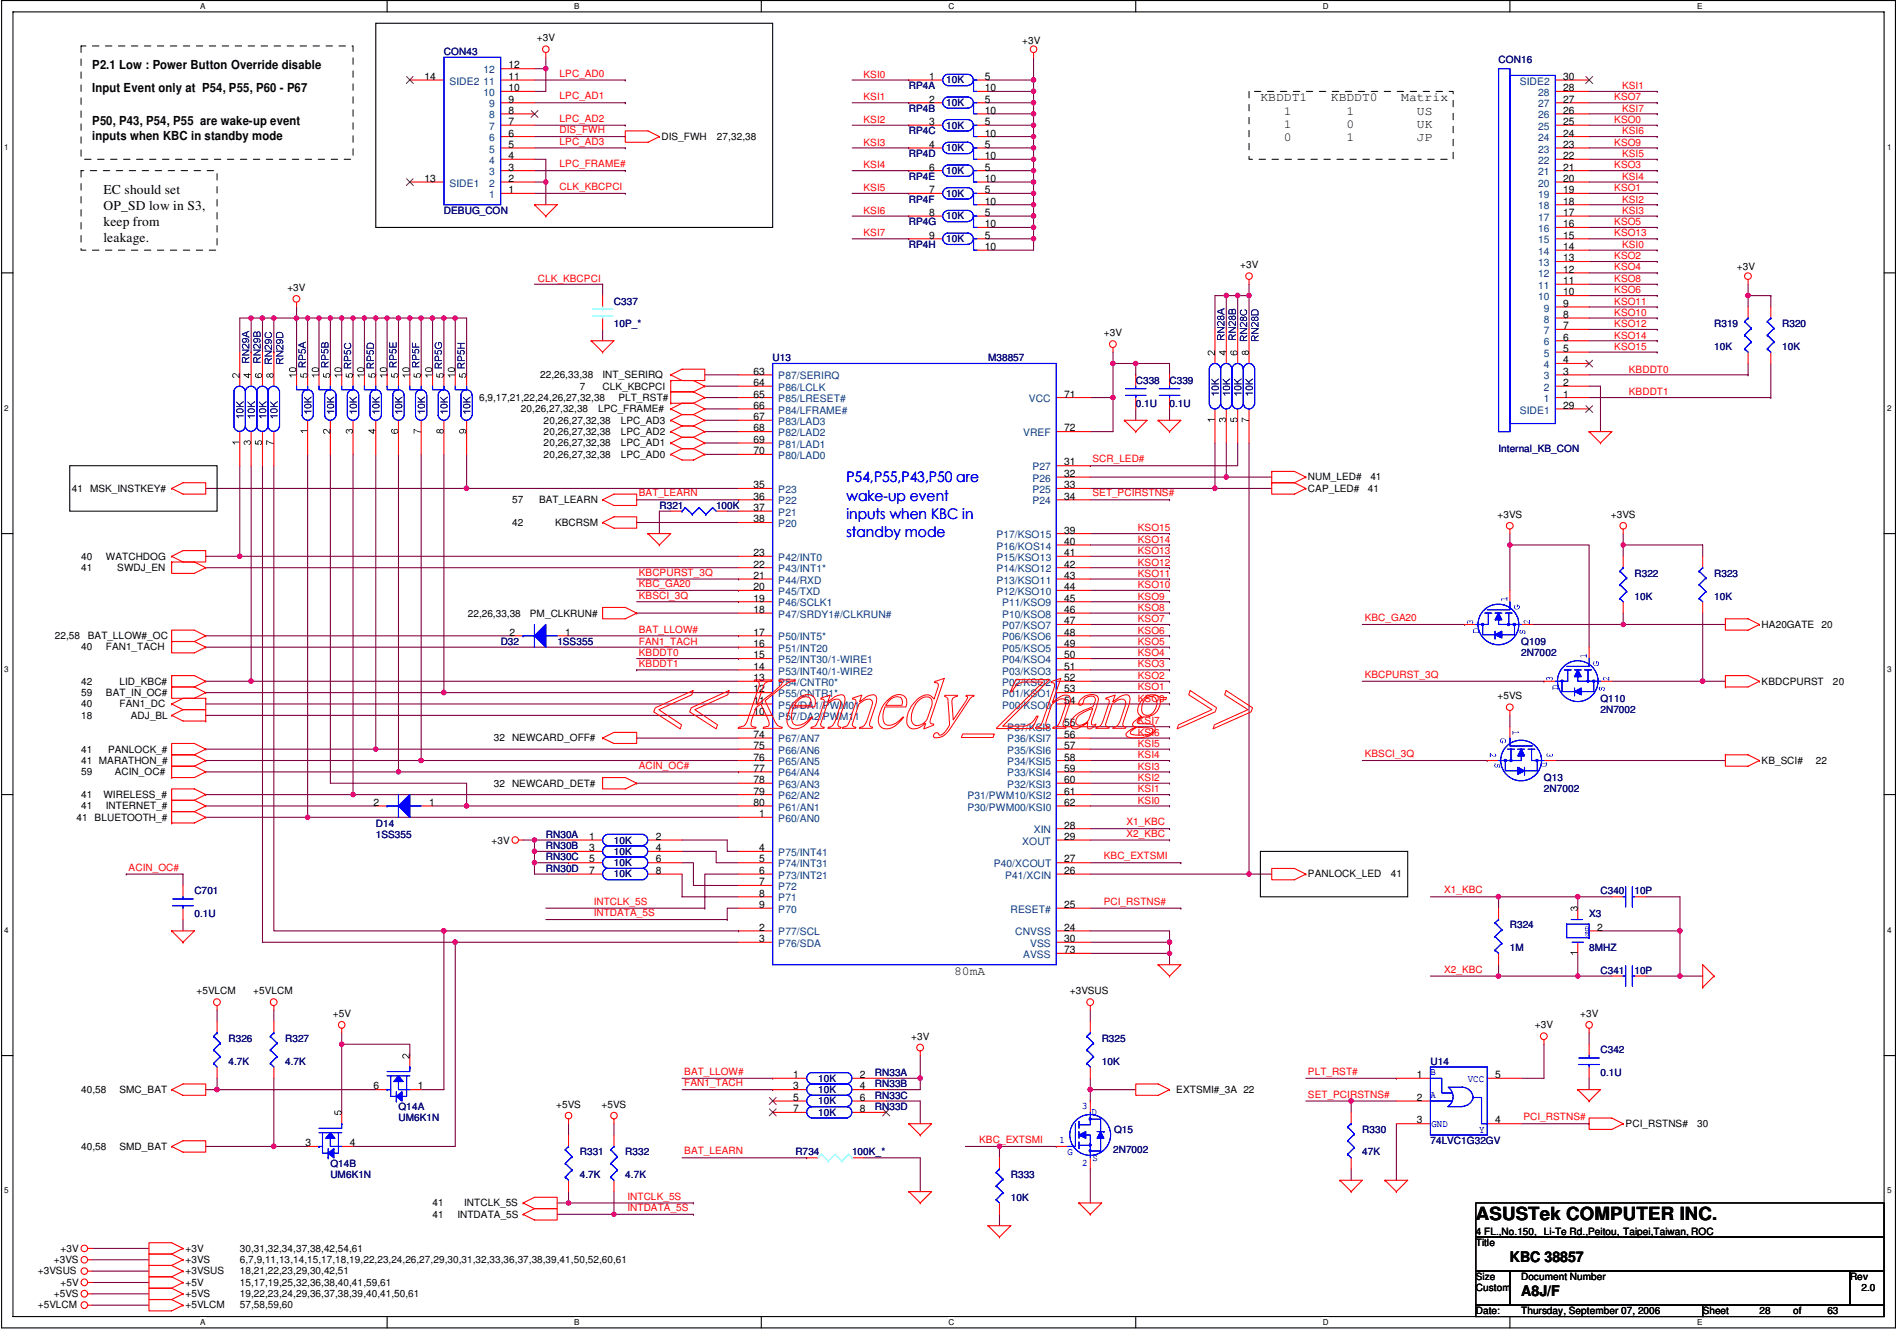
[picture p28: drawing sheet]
<svg xmlns="http://www.w3.org/2000/svg" width="297mm" height="210mm" viewBox="0 0 297 210" stroke-linecap="round" stroke-linejoin="round" font-family="sans-serif">
<defs><g id="words">
<text font-size="2.8" x="231.1" y="191">ASUSTek COMPUTER INC.</text>
<g font-size="2.3" fill="#00f">
<text x="132.5" y="75.5">P54,P55,P43,P50 are</text>
<text x="132.5" y="78.4">wake-up event</text>
<text x="132.5" y="81.2">inputs when KBC in</text>
<text x="132.5" y="84">standby mode</text>
</g>
<g font-size="2.3">
<text x="236.4" y="197.6">KBC 38857</text>
<text x="238.2" y="202.9">A8J/F</text>
</g>
<g font-size="2.1">
<text x="16.2" y="30.4">EC should set</text>
<text x="16.2" y="32.9">OP_SD low in S3,</text>
<text x="16.2" y="35.4">keep from</text>
<text x="16.2" y="37.9">leakage.</text>
</g>
<g font-size="1.9">
<text x="14.4" y="10.8">P2.1 Low : Power Button Override disable</text>
<text x="14.4" y="14.4">Input Event only at P54, P55, P60 - P67</text>
<text x="197.4" y="15.9">KBDDT1</text>
<text x="201" y="17.9">1</text>
<text x="208.4" y="15.9">KBDDT0</text>
<text x="210.9" y="17.9">1</text>
<text x="219.4" y="15.9">Matrix</text>
<text x="221.9" y="17.9">US</text>
<text x="14.4" y="19.6">P50, P43, P54, P55 are wake-up event</text>
<text x="14.4" y="22">inputs when KBC in standby mode</text>
<text x="201" y="20">1</text>
<text x="201" y="22.1">0</text>
<text x="210.9" y="20">0</text>
<text x="210.9" y="22.1">1</text>
<text x="221.9" y="20">UK</text>
<text x="221.9" y="22.1">JP</text>
<text x="149.4" y="152.6">80mA</text>
</g>
<g font-size="1.6" fill="#000080">
<text x="69.5" y="8.6">CON43</text>
<text x="234.7" y="9.9">CON16</text>
<text x="142.3" y="13.9">RP4A</text>
<text x="142.3" y="17.5">RP4B</text>
<text x="148.2" y="13">10K</text>
<text x="148.2" y="16.6">10K</text>
<text x="142.3" y="21">RP4C</text>
<text x="148.2" y="20.2">10K</text>
<text x="148.2" y="23.7">10K</text>
<text x="142.3" y="24.6">RP4D</text>
<text x="142.3" y="28.2">RP4E</text>
<text x="148.2" y="27.3">10K</text>
<text x="69.5" y="33.4">DEBUG_CON</text>
<text x="142.3" y="31.7">RP4F</text>
<text x="142.3" y="35.2">RP4G</text>
<text x="148.2" y="30.8">10K</text>
<text x="148.2" y="34.3">10K</text>
<text x="142.3" y="38.8">RP4H</text>
<text x="148.2" y="37.9">10K</text>
<text x="96.1" y="47.7">C337</text>
<text x="96.1" y="51.2">10P_*</text>
<text x="268.4" y="51.2">R319</text>
<text x="279.1" y="51.2">R320</text>
<text x="121" y="56.6">U13</text>
<text x="154.7" y="56.6">M38857</text>
<text x="268.4" y="54.8">10K</text>
<text x="279.1" y="54.8">10K</text>
<text x="177.8" y="60.1">C338</text>
<text x="177.8" y="63.7">0.1U</text>
<text x="183.1" y="60.1">C339</text>
<text x="183.1" y="63.7">0.1U</text>
<text x="234.7" y="70.7">Internal_KB_CON</text>
<text x="103.2" y="79.6">R321</text>
<text x="112.1" y="79.6">100K</text>
<text x="255.9" y="90.3">R322</text>
<text x="255.9" y="93.9">10K</text>
<text x="268.4" y="90.3">R323</text>
<text x="268.4" y="93.9">10K</text>
<text x="78.4" y="100.9">D32</text>
<text x="87.3" y="100.9">1SS355</text>
<text x="238.2" y="100.9">Q109</text>
<text x="238.2" y="102.7">2N7002</text>
<text x="250.6" y="109.8">Q110</text>
<text x="250.6" y="111.6">2N7002</text>
<text x="241.8" y="122.3">Q13</text>
<text x="241.8" y="124">2N7002</text>
<text x="58.8" y="129.4">D14</text>
<text x="58.8" y="131.1">1SS355</text>
<text x="85.5" y="131.1">RN30A</text>
<text x="85.5" y="134.7">RN30C</text>
<text x="85.5" y="136.4">RN30D</text>
<text x="85.5" y="132.9">RN30B</text>
<text x="96.1" y="135.6">10K</text>
<text x="96.1" y="137.3">10K</text>
<text x="96.1" y="132">10K</text>
<text x="96.1" y="133.8">10K</text>
<text x="30.4" y="140">C701</text>
<text x="30.4" y="143.6">0.1U</text>
<text x="248.8" y="143.6">X3</text>
<text x="250.6" y="140">C340</text>
<text x="255.9" y="140">10P</text>
<text x="236.4" y="145.3">R324</text>
<text x="236.4" y="148.9">1M</text>
<text x="248.8" y="148.9">8MHZ</text>
<text x="250.6" y="152.4">C341</text>
<text x="255.9" y="152.4">10P</text>
<text x="35.8" y="163.1">R326</text>
<text x="35.8" y="166.6">4.7K</text>
<text x="44.7" y="163.1">R327</text>
<text x="44.7" y="166.6">4.7K</text>
<text x="172.5" y="163.1">R325</text>
<text x="172.5" y="166.6">10K</text>
<text x="224" y="166.6">U14</text>
<text x="250.6" y="164.9">C342</text>
<text x="62.4" y="173.7">Q14A</text>
<text x="128.1" y="172.8">10K</text>
<text x="128.1" y="169.3">10K</text>
<text x="128.1" y="171.1">10K</text>
<text x="137" y="172">RN33C</text>
<text x="137" y="168.4">RN33A</text>
<text x="137" y="173.7">RN33D</text>
<text x="137" y="170.2">RN33B</text>
<text x="250.6" y="168.4">0.1U</text>
<text x="62.4" y="175.5">UM6K1N</text>
<text x="128.1" y="174.6">10K</text>
<text x="174.5" y="177.3">Q15</text>
<text x="213.3" y="177.3">R330</text>
<text x="224" y="179.1">74LVC1G32GV</text>
<text x="51.7" y="182.6">Q14B</text>
<text x="51.7" y="184.4">UM6K1N</text>
<text x="90.8" y="180.8">R331</text>
<text x="90.8" y="184.4">4.7K</text>
<text x="97.9" y="180.8">R332</text>
<text x="97.9" y="184.4">4.7K</text>
<text x="124.5" y="180.8">R734</text>
<text x="133.4" y="180.8">100K_*</text>
<text x="158.3" y="184.4">R333</text>
<text x="174.3" y="180.5">2N7002</text>
<text x="213.3" y="180.8">47K</text>
<text x="158.3" y="188">10K</text>
</g>
<g font-size="1.6" fill="#004080">
<text x="75.7" y="11.5">12</text>
<text x="70.4" y="13.3">SIDE2</text>
<text x="75.7" y="13.3">11</text>
<text x="75.7" y="15">10</text>
<text x="76.6" y="16.8">9</text>
<text x="238" y="13.3">SIDE2</text>
<text x="240.9" y="16.8">27</text>
<text x="240.9" y="15">28</text>
<text x="76.6" y="18.5">8</text>
<text x="76.6" y="20.3">7</text>
<text x="76.6" y="22.1">6</text>
<text x="76.6" y="23.9">5</text>
<text x="240.9" y="23.9">23</text>
<text x="240.9" y="22.1">24</text>
<text x="240.9" y="20.3">25</text>
<text x="240.9" y="18.5">26</text>
<text x="70.4" y="29.2">SIDE1</text>
<text x="76.6" y="25.7">4</text>
<text x="76.6" y="27.4">3</text>
<text x="76.6" y="29.2">2</text>
<text x="240.9" y="29.2">20</text>
<text x="240.9" y="27.4">21</text>
<text x="240.9" y="25.7">22</text>
<text x="76.6" y="31">1</text>
<text x="240.9" y="34.5">17</text>
<text x="240.9" y="32.8">18</text>
<text x="240.9" y="31">19</text>
<text x="240.9" y="41.7">13</text>
<text x="240.9" y="39.9">14</text>
<text x="240.9" y="38.1">15</text>
<text x="240.9" y="36.3">16</text>
<text x="240.9" y="47">10</text>
<text x="240.9" y="45.2">11</text>
<text x="240.9" y="43.4">12</text>
<text x="241.8" y="52.3">7</text>
<text x="241.8" y="50.5">8</text>
<text x="241.8" y="48.8">9</text>
<text x="121.9" y="59.4">P87/SERIRQ</text>
<text x="241.8" y="59.4">3</text>
<text x="241.8" y="57.6">4</text>
<text x="241.8" y="55.8">5</text>
<text x="241.8" y="54.1">6</text>
<text x="121.9" y="61.2">P86/LCLK</text>
<text x="121.9" y="62.9">P85/LRESET#</text>
<text x="121.9" y="64.7">P84/LFRAME#</text>
<text x="161.1" y="62.9">VCC</text>
<text x="238" y="64.7">SIDE1</text>
<text x="241.8" y="62.9">1</text>
<text x="241.8" y="61.2">2</text>
<text x="121.9" y="66.5">P83/LAD3</text>
<text x="121.9" y="68.3">P82/LAD2</text>
<text x="121.9" y="70.1">P81/LAD1</text>
<text x="121.9" y="71.8">P80/LAD0</text>
<text x="160.2" y="68.3">VREF</text>
<text x="121.9" y="77.2">P23</text>
<text x="161.7" y="73.6">P27</text>
<text x="161.7" y="75.4">P26</text>
<text x="161.7" y="77.2">P25</text>
<text x="121.9" y="79">P22</text>
<text x="121.9" y="80.7">P21</text>
<text x="121.9" y="82.5">P20</text>
<text x="161.7" y="79">P24</text>
<text x="121.9" y="89.6">P43/INT1*</text>
<text x="121.9" y="87.8">P42/INT0</text>
<text x="156" y="84.2">P17/KSO15</text>
<text x="156" y="86">P16/KOS14</text>
<text x="156" y="87.8">P15/KSO13</text>
<text x="156" y="89.6">P14/KSO12</text>
<text x="121.9" y="94.9">P46/SCLK1</text>
<text x="121.9" y="93.1">P45/TXD</text>
<text x="121.9" y="91.4">P44/RXD</text>
<text x="156" y="91.4">P13/KSO11</text>
<text x="156" y="93.1">P12/KSO10</text>
<text x="156.9" y="94.9">P11/KSO9</text>
<text x="121.9" y="96.7">P47/SRDY1#/CLKRUN#</text>
<text x="121.9" y="100.2">P50/INT5*</text>
<text x="156.9" y="96.7">P10/KSO8</text>
<text x="156.9" y="98.5">P07/KSO7</text>
<text x="156.9" y="100.2">P06/KSO6</text>
<text x="121.9" y="107.4">P54/CNTR0*</text>
<text x="121.9" y="105.6">P53/INT40/1-WIRE2</text>
<text x="121.9" y="103.8">P52/INT30/1-WIRE1</text>
<text x="121.9" y="102">P51/INT20</text>
<text x="156.9" y="102">P05/KSO5</text>
<text x="156.9" y="103.8">P04/KSO4</text>
<text x="156.9" y="105.6">P03/KSO3</text>
<text x="156.9" y="107.4">P02/KSO2</text>
<text x="121.9" y="112.7">P57/DA2/PWM11</text>
<text x="121.9" y="110.9">P56/DA1/PWM01</text>
<text x="121.9" y="109.1">P55/CNTR1*</text>
<text x="156.9" y="109.1">P01/KSO1</text>
<text x="156.9" y="110.9">P00/KSO0</text>
<text x="121.9" y="116.2">P67/AN7</text>
<text x="121.9" y="118">P66/AN6</text>
<text x="121.9" y="119.8">P65/AN5</text>
<text x="157.7" y="114.5">P37/KSI8</text>
<text x="157.7" y="116.2">P36/KSI7</text>
<text x="157.7" y="118">P35/KSI6</text>
<text x="157.7" y="119.8">P34/KSI5</text>
<text x="121.9" y="121.5">P64/AN4</text>
<text x="121.9" y="123.3">P63/AN3</text>
<text x="121.9" y="125.1">P62/AN2</text>
<text x="151.5" y="125.1">P31/PWM10/KSI2</text>
<text x="157.7" y="121.5">P33/KSI4</text>
<text x="157.7" y="123.3">P32/KSI3</text>
<text x="121.9" y="126.9">P61/AN1</text>
<text x="121.9" y="128.7">P60/AN0</text>
<text x="151.5" y="126.9">P30/PWM00/KSI0</text>
<text x="161.9" y="130.4">XIN</text>
<text x="121.9" y="134">P75/INT41</text>
<text x="121.9" y="135.8">P74/INT31</text>
<text x="121.9" y="137.5">P73/INT21</text>
<text x="155.6" y="135.8">P40/XCOUT</text>
<text x="157.4" y="137.5">P41/XCIN</text>
<text x="160.1" y="132.2">XOUT</text>
<text x="121.9" y="139.3">P72</text>
<text x="121.9" y="141.1">P71</text>
<text x="121.9" y="142.9">P70</text>
<text x="158.2" y="142.9">RESET#</text>
<text x="121.9" y="146.4">P77/SCL</text>
<text x="121.9" y="148.2">P76/SDA</text>
<text x="159" y="146.4">CNVSS</text>
<text x="160.2" y="149.9">AVSS</text>
<text x="161.3" y="148.2">VSS</text>
</g>
<g font-size="1.6">
<text x="79.6" y="10.7">12</text>
<text x="84.1" y="6.5">+3V</text>
<text x="160.1" y="6.8">+3V</text>
<text x="66.5" y="12.5">14</text>
<text x="79.6" y="12.5">11</text>
<text x="79.6" y="14.3">10</text>
<text x="79.6" y="16">9</text>
<text x="79.6" y="17.8">8</text>
<text x="145.5" y="12.5">1</text>
<text x="145.5" y="16">2</text>
<text x="154.2" y="12.5">5</text>
<text x="154.2" y="14.3">10</text>
<text x="154.2" y="16">5</text>
<text x="154.2" y="17.8">10</text>
<text x="244.8" y="12.5">30</text>
<text x="244.8" y="17.8">26</text>
<text x="244.8" y="16">27</text>
<text x="244.8" y="14.3">28</text>
<text x="79.6" y="19.6">7</text>
<text x="79.6" y="21.4">6</text>
<text x="79.6" y="23.2">5</text>
<text x="103.6" y="21.9">DIS_FWH</text>
<text x="112.3" y="21.9">27,32,38</text>
<text x="145.5" y="19.6">3</text>
<text x="145.5" y="23.2">4</text>
<text x="154.2" y="19.6">5</text>
<text x="154.2" y="21.4">10</text>
<text x="154.2" y="23.2">5</text>
<text x="244.8" y="23.2">23</text>
<text x="244.8" y="21.4">24</text>
<text x="244.8" y="19.6">25</text>
<text x="66.5" y="28.5">13</text>
<text x="79.6" y="24.9">4</text>
<text x="79.6" y="26.7">3</text>
<text x="79.6" y="28.5">2</text>
<text x="145.5" y="26.7">6</text>
<text x="154.2" y="24.9">10</text>
<text x="154.2" y="26.7">5</text>
<text x="154.2" y="28.5">10</text>
<text x="244.8" y="28.5">20</text>
<text x="244.8" y="26.7">21</text>
<text x="244.8" y="24.9">22</text>
<text x="79.6" y="30.3">1</text>
<text x="145.5" y="30.3">7</text>
<text x="145.5" y="33.8">8</text>
<text x="154.2" y="30.3">5</text>
<text x="154.2" y="32">10</text>
<text x="154.2" y="33.8">5</text>
<text x="154.2" y="35.6">10</text>
<text x="244.8" y="35.6">16</text>
<text x="244.8" y="33.8">17</text>
<text x="244.8" y="32">18</text>
<text x="244.8" y="30.3">19</text>
<text x="145.5" y="37.3">9</text>
<text x="154.2" y="37.3">5</text>
<text x="154.2" y="39.1">10</text>
<text x="194.2" y="42">+3V</text>
<text x="244.8" y="40.9">13</text>
<text x="244.8" y="39.1">14</text>
<text x="244.8" y="37.3">15</text>
<text x="45" y="45.6">+3V</text>
<text x="244.8" y="46.2">10</text>
<text x="244.8" y="44.4">11</text>
<text x="244.8" y="42.7">12</text>
<text x="271.9" y="42.3">+3V</text>
<text x="172.8" y="52.6">+3V</text>
<text x="244.8" y="53.3">6</text>
<text x="244.8" y="51.6">7</text>
<text x="244.8" y="49.8">8</text>
<text x="244.8" y="48">9</text>
<text x="84.6" y="59.2">22,26,33,38</text>
<text x="94.4" y="59.2">INT_SERIRQ</text>
<text x="118" y="58.7">63</text>
<text x="244.8" y="58.7">3</text>
<text x="244.8" y="56.9">4</text>
<text x="244.8" y="55.1">5</text>
<text x="75" y="62.8">6,9,17,21,22,24,26,27,32,38</text>
<text x="81.6" y="64.6">20,26,27,32,38</text>
<text x="90.8" y="61">7</text>
<text x="93.6" y="64.6">LPC_FRAME#</text>
<text x="94.4" y="61">CLK_KBCPCI</text>
<text x="96.9" y="62.8">PLT_RST#</text>
<text x="118" y="60.5">64</text>
<text x="118" y="62.2">65</text>
<text x="118" y="64">66</text>
<text x="118" y="65.8">67</text>
<text x="166.6" y="62.2">71</text>
<text x="244.8" y="64">29</text>
<text x="244.8" y="62.2">1</text>
<text x="244.8" y="60.5">2</text>
<text x="85.1" y="68.1">20,26,27,32,38</text>
<text x="85.1" y="66.3">20,26,27,32,38</text>
<text x="85.1" y="71.6">20,26,27,32,38</text>
<text x="85.1" y="69.8">20,26,27,32,38</text>
<text x="97.2" y="68.1">LPC_AD2</text>
<text x="97.2" y="66.3">LPC_AD3</text>
<text x="97.2" y="71.6">LPC_AD0</text>
<text x="97.2" y="69.8">LPC_AD1</text>
<text x="118" y="67.5">68</text>
<text x="118" y="69.3">69</text>
<text x="118" y="71.1">70</text>
<text x="166.6" y="67.5">72</text>
<text x="11.3" y="77">41 MSK_INSTKEY#</text>
<text x="118" y="76.4">35</text>
<text x="166.6" y="72.9">31</text>
<text x="166.6" y="74.6">32</text>
<text x="166.6" y="76.4">33</text>
<text x="204.8" y="77">CAP_LED#</text>
<text x="204.8" y="75.2">NUM_LED#</text>
<text x="214.2" y="77">41</text>
<text x="214.6" y="75.2">41</text>
<text x="80.2" y="82.3">42</text>
<text x="80.2" y="78.7">57</text>
<text x="84.4" y="78.7">BAT_LEARN</text>
<text x="86.9" y="82.3">KBCRSM</text>
<text x="118" y="78.2">36</text>
<text x="118" y="80">37</text>
<text x="118" y="81.7">38</text>
<text x="166.6" y="78.2">34</text>
<text x="166.6" y="83.5">39</text>
<text x="234.5" y="81.1">+3VS</text>
<text x="252.2" y="81.1">+3VS</text>
<text x="12.7" y="89.4">41</text>
<text x="12.7" y="87.6">40</text>
<text x="16.6" y="87.6">WATCHDOG</text>
<text x="18.4" y="89.4">SWDJ_EN</text>
<text x="118" y="88.9">22</text>
<text x="118" y="87.1">23</text>
<text x="166.6" y="85.3">40</text>
<text x="166.6" y="87.1">41</text>
<text x="166.6" y="88.9">42</text>
<text x="118" y="96">18</text>
<text x="118" y="94.2">19</text>
<text x="118" y="92.4">20</text>
<text x="118" y="90.6">21</text>
<text x="166.6" y="90.6">43</text>
<text x="166.6" y="92.4">44</text>
<text x="166.6" y="94.2">45</text>
<text x="166.6" y="96">46</text>
<text x="8.6" y="100">22,58</text>
<text x="12.7" y="101.8">40</text>
<text x="13.8" y="100">BAT_LLOW#_OC</text>
<text x="16.6" y="101.8">FAN1_TACH</text>
<text x="73.2" y="96.5">22,26,33,38</text>
<text x="79.8" y="99.5">2</text>
<text x="83" y="96.5">PM_CLKRUN#</text>
<text x="88.5" y="99.5">1</text>
<text x="118" y="101.3">16</text>
<text x="118" y="99.5">17</text>
<text x="166.6" y="97.7">47</text>
<text x="166.6" y="99.5">48</text>
<text x="166.6" y="101.3">49</text>
<text x="275.8" y="98.3">HA20GATE</text>
<text x="285.2" y="98.3">20</text>
<text x="12.7" y="107.1">42</text>
<text x="18.7" y="107.1">LID_KBC#</text>
<text x="118" y="106.6">13</text>
<text x="118" y="104.8">14</text>
<text x="118" y="103">15</text>
<text x="166.6" y="103">50</text>
<text x="166.6" y="104.8">51</text>
<text x="166.6" y="106.6">52</text>
<text x="275.8" y="107.1">KBDCPURST</text>
<text x="287" y="107.1">20</text>
<text x="12.7" y="112.5">18</text>
<text x="12.7" y="110.7">40</text>
<text x="12.7" y="108.9">59</text>
<text x="16.6" y="108.9">BAT_IN_OC#</text>
<text x="18.7" y="110.7">FAN1_DC</text>
<text x="20.5" y="112.5">ADJ_BL</text>
<text x="118" y="111.9">10</text>
<text x="118" y="110.2">11</text>
<text x="118" y="108.4">12</text>
<text x="166.6" y="108.4">53</text>
<text x="166.6" y="110.2">54</text>
<text x="166.6" y="113.7">55</text>
<text x="234.5" y="109.5">+5VS</text>
<text x="12.7" y="119.6">41 MARATHON_#</text>
<text x="12.7" y="117.8">41</text>
<text x="16.9" y="117.8">PANLOCK_#</text>
<text x="77.3" y="116">32 NEWCARD_OFF#</text>
<text x="118" y="115.5">74</text>
<text x="118" y="117.3">75</text>
<text x="118" y="119">76</text>
<text x="166.6" y="115.5">56</text>
<text x="166.6" y="117.3">57</text>
<text x="166.6" y="119">58</text>
<text x="275.8" y="119.6">KB_SCI#</text>
<text x="284.3" y="119.6">22</text>
<text x="12.7" y="124.9">41</text>
<text x="12.7" y="121.4">59</text>
<text x="16.2" y="124.9">WIRELESS_#</text>
<text x="18" y="121.4">ACIN_OC#</text>
<text x="77.3" y="123.1">32 NEWCARD_DET#</text>
<text x="118" y="120.8">77</text>
<text x="118" y="122.6">78</text>
<text x="118" y="124.4">79</text>
<text x="166.6" y="120.8">59</text>
<text x="166.6" y="122.6">60</text>
<text x="166.6" y="124.4">61</text>
<text x="12" y="128.5">41 BLUETOOTH_#</text>
<text x="12.7" y="126.7">41</text>
<text x="16.6" y="126.7">INTERNET_#</text>
<text x="58.5" y="126.2">2</text>
<text x="67.2" y="126.2">1</text>
<text x="92.2" y="131.5">1</text>
<text x="102.7" y="131.5">2</text>
<text x="118" y="126.2">80</text>
<text x="118.9" y="127.9">1</text>
<text x="166.6" y="126.2">62</text>
<text x="166.6" y="129.7">28</text>
<text x="166.6" y="131.5">29</text>
<text x="77" y="132">+3V</text>
<text x="92.2" y="135">5</text>
<text x="92.2" y="136.8">7</text>
<text x="92.2" y="133.2">3</text>
<text x="102.7" y="135">6</text>
<text x="102.7" y="136.8">8</text>
<text x="102.7" y="133.2">4</text>
<text x="118.9" y="133.2">4</text>
<text x="118.9" y="135">5</text>
<text x="118.9" y="136.8">6</text>
<text x="166.6" y="135">27</text>
<text x="166.6" y="136.8">26</text>
<text x="204.8" y="137.3">PANLOCK_LED</text>
<text x="217.8" y="137.3">41</text>
<text x="118.9" y="138.6">7</text>
<text x="118.9" y="140.3">8</text>
<text x="118.9" y="142.1">9</text>
<text x="166.6" y="142.1">25</text>
<text x="118.9" y="145.7">2</text>
<text x="118.9" y="147.4">3</text>
<text x="166.6" y="145.7">24</text>
<text x="166.6" y="147.4">30</text>
<text x="166.6" y="149.2">73</text>
<text x="250.1" y="145.7">2</text>
<text x="30.8" y="155.6">+5VLCM</text>
<text x="39.7" y="155.6">+5VLCM</text>
<text x="167.5" y="155.6">+3VSUS</text>
<text x="52.1" y="159.2">+5V</text>
<text x="240.3" y="161">+3V</text>
<text x="247.4" y="159.2">+3V</text>
<text x="142.7" y="162.7">+3V</text>
<text x="12.7" y="171.1">40,58</text>
<text x="18.7" y="171.1">SMC_BAT</text>
<text x="58.5" y="170.5">6</text>
<text x="65.4" y="170.5">1</text>
<text x="87.1" y="173.4">+5VS</text>
<text x="94.2" y="173.4">+5VS</text>
<text x="124.2" y="172.3">5</text>
<text x="124.2" y="168.7">1</text>
<text x="124.2" y="170.5">3</text>
<text x="134.7" y="172.3">6</text>
<text x="134.7" y="168.7">2</text>
<text x="134.7" y="170.5">4</text>
<text x="184.2" y="171.1">EXTSMI#_3A 22</text>
<text x="221.9" y="168.7">1</text>
<text x="221.9" y="172.3">2</text>
<text x="234.1" y="168.7">5</text>
<text x="12.7" y="180">40,58</text>
<text x="18.7" y="180">SMD_BAT</text>
<text x="47.8" y="179.4">3</text>
<text x="54.8" y="179.4">4</text>
<text x="124.2" y="174.1">7</text>
<text x="134.7" y="174.1">8</text>
<text x="221.9" y="175.9">3</text>
<text x="234.1" y="175.9">4</text>
<text x="254.5" y="176.4">PCI_RSTNS#</text>
<text x="265.7" y="176.4">30</text>
<text x="67.7" y="188.8">41</text>
<text x="67.7" y="190.6">41</text>
<text x="71.6" y="190.6">INTDATA_5S</text>
<text x="72.7" y="188.8">INTCLK_5S</text>
<text x="8.4" y="197.7">+3VS</text>
<text x="9.5" y="196">+3V</text>
<text x="29" y="197.7">+3VS</text>
<text x="29" y="196">+3V</text>
<text x="37.5" y="196">30,31,32,34,37,38,42,54,61</text>
<text x="37.5" y="197.7">6,7,9,11,13,14,15,17,18,19,22,23,24,26,27,29,30,31,32,33,36,37,38,39,41,50,52,60,61</text>
<text x="231.1" y="195.1">Title</text>
<text x="231.1" y="193.3">4 FL.,No.150, Li-Te Rd.,Peitou, Taipei,Taiwan, ROC</text>
<text x="5.9" y="199.5">+3VSUS</text>
<text x="8.4" y="203">+5VS</text>
<text x="9.5" y="201.3">+5V</text>
<text x="29" y="199.5">+3VSUS</text>
<text x="29" y="201.3">+5V</text>
<text x="29" y="203">+5VS</text>
<text x="37.5" y="201.3">15,17,19,25,32,36,38,40,41,59,61</text>
<text x="37.5" y="199.5">18,21,22,23,29,30,42,51</text>
<text x="37.5" y="203">19,22,23,24,29,36,37,38,39,40,41,50,61</text>
<text x="231.1" y="200.4">Size</text>
<text x="231.1" y="202.1">Custom</text>
<text x="238.2" y="200.4">Document Number</text>
<text x="289.7" y="200.4">Rev</text>
<text x="291.5" y="202.1">2.0</text>
<text x="5.9" y="204.8">+5VLCM</text>
<text x="29" y="204.8">+5VLCM</text>
<text x="37.5" y="204.8">57,58,59,60</text>
<text x="231.1" y="205.7">Date:</text>
<text x="238.2" y="205.7">Thursday, September 07, 2006</text>
<text x="266.6" y="205.7">Sheet</text>
<text x="275.5" y="205.7">28</text>
<text x="280.8" y="205.7">of</text>
<text x="286.2" y="205.7">63</text>
</g>
<g font-size="1.6" fill="#f00">
<text x="87.6" y="12">LPC_AD0</text>
<text x="87.6" y="15.5">LPC_AD1</text>
<text x="135.2" y="12.1">KSI0</text>
<text x="135.2" y="15.7">KSI1</text>
<text x="252.8" y="15.7">KSO7</text>
<text x="254" y="17.5">KSI7</text>
<text x="254" y="13.9">KSI1</text>
<text x="87.6" y="22.6">LPC_AD3</text>
<text x="87.6" y="19.1">LPC_AD2</text>
<text x="87.6" y="20.9">DIS_FWH</text>
<text x="135.2" y="19.3">KSI2</text>
<text x="135.2" y="22.8">KSI3</text>
<text x="252.8" y="22.8">KSO9</text>
<text x="252.8" y="19.3">KSO0</text>
<text x="254" y="21">KSI6</text>
<text x="87.6" y="29.8">CLK_KBCPCI</text>
<text x="87.6" y="26.2">LPC_FRAME#</text>
<text x="135.2" y="26.4">KSI4</text>
<text x="135.2" y="29.9">KSI5</text>
<text x="252.8" y="26.4">KSO3</text>
<text x="252.8" y="29.9">KSO1</text>
<text x="254" y="24.6">KSI5</text>
<text x="254" y="28.2">KSI4</text>
<text x="135.2" y="33.4">KSI6</text>
<text x="252.8" y="35.2">KSO5</text>
<text x="254" y="33.4">KSI3</text>
<text x="254" y="31.7">KSI2</text>
<text x="135.2" y="37">KSI7</text>
<text x="252.8" y="40.6">KSO2</text>
<text x="252.8" y="37">KSO13</text>
<text x="254" y="38.8">KSI0</text>
<text x="84.2" y="44.1">CLK_KBCPCI</text>
<text x="252.8" y="42.3">KSO4</text>
<text x="252.8" y="45.9">KSO6</text>
<text x="252.8" y="44.1">KSO8</text>
<text x="252.8" y="47.7">KSO11</text>
<text x="252.8" y="53">KSO14</text>
<text x="252.8" y="49.4">KSO10</text>
<text x="252.8" y="51.2">KSO12</text>
<text x="252.8" y="54.8">KSO15</text>
<text x="255.1" y="58.3">KBDDT0</text>
<text x="255.1" y="61.9">KBDDT1</text>
<text x="100" y="77.7">BAT_LEARN</text>
<text x="171.1" y="77.7">SET_PCIRSTNS#</text>
<text x="171.1" y="72.3">SCR_LED#</text>
<text x="178.2" y="83.2">KSO15</text>
<text x="178.2" y="85">KSO14</text>
<text x="178.2" y="88.5">KSO12</text>
<text x="178.2" y="86.7">KSO13</text>
<text x="100" y="90.1">KBCPURST_3Q</text>
<text x="100" y="91.9">KBC_GA20</text>
<text x="100" y="93.7">KBSCI_3Q</text>
<text x="178.2" y="93.9">KSO9</text>
<text x="178.2" y="92.1">KSO10</text>
<text x="178.2" y="95.6">KSO8</text>
<text x="178.2" y="90.3">KSO11</text>
<text x="100" y="99">BAT_LLOW#</text>
<text x="100" y="100.9">FAN1_TACH</text>
<text x="178.2" y="99.2">KSO6</text>
<text x="178.2" y="97.4">KSO7</text>
<text x="178.2" y="100.9">KSO5</text>
<text x="213.7" y="97.2">KBC_GA20</text>
<text x="100" y="104.5">KBDDT1</text>
<text x="100" y="102.7">KBDDT0</text>
<text x="178.2" y="106.3">KSO2</text>
<text x="178.2" y="104.5">KSO3</text>
<text x="178.2" y="102.7">KSO4</text>
<text x="213.7" y="106.1">KBCPURST_3Q</text>
<text x="178.2" y="108">KSO1</text>
<text x="178.2" y="113.4">KSI7</text>
<text x="178.2" y="109.8">KSO0</text>
<text x="178.2" y="116.9">KSI5</text>
<text x="178.2" y="118.7">KSI4</text>
<text x="178.2" y="115.1">KSI6</text>
<text x="213.7" y="118.5">KBSCI_3Q</text>
<text x="100" y="120.3">ACIN_OC#</text>
<text x="178.2" y="122.3">KSI2</text>
<text x="178.2" y="120.5">KSI3</text>
<text x="178.2" y="125.8">KSI0</text>
<text x="178.2" y="124">KSI1</text>
<text x="176.4" y="131">X2_KBC</text>
<text x="176.4" y="129.2">X1_KBC</text>
<text x="20.1" y="136.3">ACIN_OC#</text>
<text x="172.8" y="134.5">KBC_EXTSMI</text>
<text x="93" y="141.6">INTCLK_5S</text>
<text x="93" y="143.4">INTDATA_5S</text>
<text x="172.8" y="141.6">PCI_RSTNS#</text>
<text x="226.1" y="139.8">X1_KBC</text>
<text x="226.1" y="152.3">X2_KBC</text>
<text x="107.1" y="168.2">BAT_LLOW#</text>
<text x="107.1" y="170">FAN1_TACH</text>
<text x="204.8" y="168.2">PLT_RST#</text>
<text x="204.8" y="171.8">SET_PCIRSTNS#</text>
<text x="153.3" y="178.9">KBC_EXTSMI</text>
<text x="238.5" y="175.3">PCI_RSTNS#</text>
<text x="107.1" y="180.7">BAT_LEARN</text>
<text x="98.3" y="187.8">INTCLK_5S</text>
<text x="98.3" y="189.6">INTDATA_5S</text>
</g>
<g font-size="1.6" fill="#00f">
<text x="169.5" y="173.6">3</text>
<text x="224" y="171.8">A</text>
<text x="224" y="168.2">B</text>
<text x="229.8" y="169.3">VCC</text>
<text x="165.9" y="178.9">1</text>
<text x="170.9" y="174.5">D</text>
<text x="224.2" y="176.4">GND</text>
<text x="231.6" y="177.3">Y</text>
<text x="167.2" y="180.8">G</text>
<text x="169.5" y="182.5">2</text>
<text x="171.1" y="181.7">S</text>
</g>
<g font-size="1.3">
<text x="31.3" y="1.4">A</text>
<text x="89.9" y="1.4">B</text>
<text x="148.5" y="1.4">C</text>
<text x="207.1" y="1.4">D</text>
<text x="265.7" y="1.4">E</text>
<text x=".7" y="23.4">1</text>
<text x="295.5" y="23.4">1</text>
<text x=".7" y="64.3">2</text>
<text x="295.5" y="64.3">2</text>
<text x=".7" y="105.1">3</text>
<text x="295.5" y="105.1">3</text>
<text x=".7" y="146">4</text>
<text x="295.5" y="146">4</text>
<text x=".7" y="186.8">5</text>
<text x="295.5" y="186.8">5</text>
<text x="31.3" y="207.4">A</text>
<text x="89.9" y="207.4">B</text>
<text x="148.5" y="207.4">C</text>
<text x="207.1" y="207.4">D</text>
<text x="265.7" y="207.4">E</text>
</g>
</g></defs>
<path d="M.3 .1h296.5v207.8h-296.5zM2 1.9h293v204.2h-293z" fill="none" stroke="#000" stroke-width=".17"/>
<g fill="#fff">
<path d="M31.3 .3h.9v1.4h-.9z"/>
<path d="M31.3 206.2h.9v1.5h-.9z"/>
</g>
<path d="M60.6 .1v1.8M60.6 206.1v1.8" fill="none" stroke="#000" stroke-width=".17"/>
<g fill="#fff">
<path d="M89.9 .3h.9v1.4h-.9z"/>
<path d="M89.9 206.2h.9v1.5h-.9z"/>
</g>
<path d="M119.2 .1v1.8M119.2 206.1v1.8" fill="none" stroke="#000" stroke-width=".17"/>
<g fill="#fff">
<path d="M148.5 .3h.9v1.4h-.9z"/>
<path d="M148.5 206.2h.9v1.5h-.9z"/>
</g>
<path d="M177.8 .1v1.8M177.8 206.1v1.8" fill="none" stroke="#000" stroke-width=".17"/>
<g fill="#fff">
<path d="M207.1 .3h1v1.4h-1z"/>
<path d="M207.1 206.2h1v1.5h-1z"/>
</g>
<path d="M236.4 .1v1.8M236.4 206.1v1.8" fill="none" stroke="#000" stroke-width=".17"/>
<g fill="#fff">
<path d="M265.7 .3h.9v1.4h-.9z"/>
<path d="M265.7 206.2h.9v1.5h-.9z"/>
<path d="M.7 22.3h.7v1.4h-.7z"/>
<path d="M295.4 22.3h.8v1.4h-.8z"/>
<path d="M.7 63.1h.7v1.5h-.7z"/>
<path d="M295.4 63.1h.8v1.5h-.8z"/>
</g>
<path d="M.3 42.7h1.7M295 42.7h1.8" fill="none" stroke="#000" stroke-width=".17"/>
<g fill="#fff">
<path d="M.7 103.9h.7v1.5h-.7z"/>
<path d="M295.4 103.9h.8v1.5h-.8z"/>
</g>
<path d="M.3 83.5h1.7M295 83.5h1.8" fill="none" stroke="#000" stroke-width=".17"/>
<g fill="#fff">
<path d="M.7 144.8h.7v1.5h-.7z"/>
<path d="M295.4 144.8h.8v1.5h-.8z"/>
</g>
<path d="M.3 124.4h1.7M295 124.4h1.8" fill="none" stroke="#000" stroke-width=".17"/>
<g fill="#fff">
<path d="M.7 185.6h.7v1.5h-.7z"/>
<path d="M295.4 185.6h.8v1.5h-.8z"/>
</g>
<path d="M.3 165.2h1.7M295 165.2h1.8" fill="none" stroke="#000" stroke-width=".17"/>
<path d="M110.4 62.2h5.3M195.6 69.3v67.5M195.6 136.8h.1" fill="none" stroke="#800040" stroke-width=".17"/>
<circle cx="195.6" cy="136.8" r=".35" fill="#f0f"/>
<circle cx="195.6" cy="136.8" r=".35" fill="none" stroke="#f0f" stroke-width=".17"/>
<path d="M170.7 74.7h21.3M192 74.7h.1M32.2 124.4h23.1" fill="none" stroke="#800040" stroke-width=".17"/>
<circle cx="192" cy="74.7" r=".35" fill="#f0f"/>
<circle cx="192" cy="74.7" r=".35" fill="none" stroke="#f0f" stroke-width=".17"/>
<path d="M192 46.3h1.8M193.8 46.3h.1M110.4 71.1h5.3M170.7 108.4h12.4M183.1 108.4h.1" fill="none" stroke="#800040" stroke-width=".17"/>
<circle cx="193.8" cy="46.2" r=".35" fill="#f0f"/>
<circle cx="193.8" cy="46.2" r=".35" fill="none" stroke="#f0f" stroke-width=".17"/>
<path d="M170.7 147.5h12.4M183.1 147.5h.1" fill="none" stroke="#800040" stroke-width=".17"/>
<circle cx="183.1" cy="147.5" r=".35" fill="#f0f"/>
<circle cx="183.1" cy="147.5" r=".35" fill="none" stroke="#f0f" stroke-width=".17"/>
<g fill="none" stroke="#800040" stroke-width=".17">
<path d="M110.4 58.7h5.3M99.7 78.2h16M110.4 60.5h5.3M110.4 65.8h5.3M110.4 69.3h5.3M110.4 64h5.3M115.7 78.2h.1M99.7 92.4h16M99.7 90.6h16M99.7 96h16M115.7 90.6h.1M115.7 92.4h.1"/>
<path d="M170.7 94.2h12.4M170.7 99.5h12.4M170.7 97.7h12.4M170.7 92.4h12.4M170.7 90.6h12.4M170.7 83.5h12.4M170.7 96h12.4M170.7 85.3h12.4M170.7 88.9h12.4M170.7 87.1h12.4M183.1 94.2h.1M183.1 99.5h.1"/>
<path d="M183.1 97.7h.1M183.1 92.4h.1M183.1 83.5h.1M183.1 96h.1M183.1 85.3h.1M183.1 88.9h.1M183.1 90.6h.1M183.1 87.1h.1M170.7 117.3h12.4M170.7 119h12.4M170.7 113.7h12.4M170.7 106.6h12.4"/>
<path d="M170.7 115.5h12.4M170.7 101.3h12.4M170.7 104.9h12.4M170.7 110.2h12.4M183.1 117.3h.1M183.1 119h.1M183.1 113.7h.1M183.1 106.6h.1M183.1 115.5h.1M183.1 101.3h.1M183.1 104.9h.1M183.1 110.2h.1"/>
<path d="M32.2 127.9h16M170.7 135h14.2M170.7 122.6h12.4M170.7 120.8h12.4M170.7 131.5h12.4M170.7 129.7h12.4M183.1 122.6h.1M183.1 120.8h.1M183.1 131.5h.1M183.1 129.7h.1M184.9 135h.1M170.7 149.2h12.4"/>
<path d="M183.1 149.2h.1"/>
</g>
<circle cx="183.1" cy="149.2" r=".34" fill="#f0f"/>
<circle cx="183.1" cy="149.2" r=".34" fill="none" stroke="#f0f" stroke-width=".17"/>
<g fill="none" stroke="#800040" stroke-width=".17">
<path d="M190.2 46.3v5.3M110.4 67.6h5.3M170.7 76.5h28.4M170.7 78.2h12.4M183.1 78.2h.1M190.2 76.5h.1M190.2 69.3v7.2M99.7 81.8h16M170.7 103.1h12.4M183.1 103.1h.1M170.7 126.2h12.4M170.7 124.4h12.4"/>
<path d="M183.1 126.2h.1M183.1 124.4h.1M170.7 142.2h14.2M184.9 142.2h.1"/>
</g>
<circle cx="190.2" cy="76.4" r=".35" fill="#f0f"/>
<circle cx="190.2" cy="76.4" r=".35" fill="none" stroke="#f0f" stroke-width=".17"/>
<g fill="none" stroke="#800040" stroke-width=".17">
<path d="M133.4 12.5h8.9M133.4 16.1h8.9M133.4 19.6h8.9M142.3 12.5h.1M142.3 16.1h.1M142.3 19.6h.1M154.7 14.3h7.1M161.8 14.3h.1M133.4 37.4h8.9M133.4 26.7h8.9M142.3 37.4h.1M142.3 26.7h.1"/>
<path d="M192 69.3v5.4h7.1M32.2 112h83.5"/>
</g>
<circle cx="161.8" cy="14.3" r=".35" fill="#f0f"/>
<circle cx="161.8" cy="14.3" r=".35" fill="none" stroke="#f0f" stroke-width=".17"/>
<path d="M133.4 33.8h8.9M133.4 23.2h8.9M133.4 30.3h8.9M142.3 33.8h.1M142.3 23.2h.1M142.3 30.3h.1M151.2 179.5h5.3M156.5 179.5h.1M170.7 168.8v1.8M156.5 190.1v1.8" fill="none" stroke="#800040" stroke-width=".17"/>
<circle cx="156.5" cy="179.4" r=".35" fill="#f0f"/>
<circle cx="156.5" cy="179.4" r=".35" fill="none" stroke="#f0f" stroke-width=".17"/>
<path d="M156.5 179.5v1.7M170.7 172.3h.1M170.7 170.6v1.7" fill="none" stroke="#800040" stroke-width=".17"/>
<circle cx="170.7" cy="170.5" r=".36" fill="#f0f"/>
<circle cx="170.7" cy="170.5" r=".36" fill="none" stroke="#f0f" stroke-width=".17"/>
<path d="M170.7 158.1v1.8M224 140.4h10.6M234.6 140.4h.1M234.6 140.4v1.8M234.6 151v1.8M247.1 149.2v3.6M252.4 140.4h-5.3v1.8M257.7 140.4h5.4M156.5 179.5h8.9M165.4 179.5h.1M170.7 170.6h7.1M170.7 183v5.3" fill="none" stroke="#800040" stroke-width=".17"/>
<circle cx="234.6" cy="140.4" r=".36" fill="#f0f"/>
<circle cx="234.6" cy="140.4" r=".36" fill="none" stroke="#f0f" stroke-width=".17"/>
<path d="M234.6 152.8h17.8M247.1 152.8h.1" fill="none" stroke="#800040" stroke-width=".17"/>
<circle cx="247" cy="152.8" r=".34" fill="#f0f"/>
<circle cx="247" cy="152.8" r=".34" fill="none" stroke="#f0f" stroke-width=".17"/>
<path d="M234.6 140.4h12.5M247.1 140.4h.1" fill="none" stroke="#800040" stroke-width=".17"/>
<circle cx="247" cy="140.4" r=".35" fill="#f0f"/>
<circle cx="247" cy="140.4" r=".35" fill="none" stroke="#f0f" stroke-width=".17"/>
<path d="M224 152.8h10.6M234.6 152.8h.1" fill="none" stroke="#800040" stroke-width=".17"/>
<circle cx="234.6" cy="152.8" r=".35" fill="#f0f"/>
<circle cx="234.6" cy="152.8" r=".35" fill="none" stroke="#f0f" stroke-width=".17"/>
<path d="M213.3 97.7h16M229.3 97.7h.1M240 97.7h14.2M254.2 97.7h.1M254.2 96v1.7" fill="none" stroke="#800040" stroke-width=".17"/>
<circle cx="254.2" cy="97.7" r=".34" fill="#f0f"/>
<circle cx="254.2" cy="97.7" r=".34" fill="none" stroke="#f0f" stroke-width=".17"/>
<path d="M161.8 24.9h.1M161.8 24.9v1.8M83.7 44.5h10.7M94.4 44.5h.1M94.4 44.5v1.8M94.4 51.6v1.7M254.2 97.7h16M266.6 96v10.6M213.3 119h19.6M232.9 119h.1" fill="none" stroke="#800040" stroke-width=".17"/>
<circle cx="161.8" cy="24.9" r=".34" fill="#f0f"/>
<circle cx="161.8" cy="24.9" r=".34" fill="none" stroke="#f0f" stroke-width=".17"/>
<path d="M161.8 28.5h.1M161.8 28.5v1.8" fill="none" stroke="#800040" stroke-width=".17"/>
<circle cx="161.8" cy="28.5" r=".34" fill="#f0f"/>
<circle cx="161.8" cy="28.5" r=".34" fill="none" stroke="#f0f" stroke-width=".17"/>
<path d="M161.8 32h.1M161.8 32v1.8M99.7 94.2h16M115.7 94.2h.1" fill="none" stroke="#800040" stroke-width=".17"/>
<circle cx="161.8" cy="32" r=".34" fill="#f0f"/>
<circle cx="161.8" cy="32" r=".34" fill="none" stroke="#f0f" stroke-width=".17"/>
<path d="M154.7 19.6h7.1M154.7 39.2h7.1M66 49.8h1.7M67.7 49.8h.1M73.1 49.8v8.9M170.7 67.6h3.6M170.7 62.2h3.6M32.2 108.4h37.3" fill="none" stroke="#800040" stroke-width=".17"/>
<circle cx="67.7" cy="49.8" r=".35" fill="#f0f"/>
<circle cx="67.7" cy="49.8" r=".35" fill="none" stroke="#f0f" stroke-width=".17"/>
<path d="M62.4 58.7h.1M62.4 49.8v8.9" fill="none" stroke="#800040" stroke-width=".17"/>
<circle cx="62.4" cy="49.8" r=".34" fill="#f0f"/>
<circle cx="62.4" cy="49.8" r=".34" fill="none" stroke="#f0f" stroke-width=".17"/>
<path d="M55.3 58.7h.1M55.3 49.8v8.9" fill="none" stroke="#800040" stroke-width=".17"/>
<circle cx="55.3" cy="49.8" r=".34" fill="#f0f"/>
<circle cx="55.3" cy="49.8" r=".34" fill="none" stroke="#f0f" stroke-width=".17"/>
<path d="M177.8 58.7h.1M177.8 56.9v1.8M103.2 80h1.8M113.9 80h1.8M83.7 133.3h5.3M106.8 135h1.8v3.6h7.1M106.8 131.5h7.1M106.8 133.3h5.3M106.8 136.8v3.6h8.9M115.7 136.8h-5.3v5.4M115.7 142.2h-1.8v1.7" fill="none" stroke="#800040" stroke-width=".17"/>
<circle cx="177.8" cy="56.9" r=".35" fill="#f0f"/>
<circle cx="177.8" cy="56.9" r=".35" fill="none" stroke="#f0f" stroke-width=".17"/>
<path d="M183.1 56.9v1.8M48.2 71.1v56.8M177.8 64v1.8M183.1 64v1.8M48.2 127.9h.1" fill="none" stroke="#800040" stroke-width=".17"/>
<circle cx="48.2" cy="127.9" r=".34" fill="#f0f"/>
<circle cx="48.2" cy="127.9" r=".34" fill="none" stroke="#f0f" stroke-width=".17"/>
<path d="M51.7 71.1v51.5M48.2 127.9h67.5M67.7 126.2h5.4M73.1 126.2h.1" fill="none" stroke="#800040" stroke-width=".17"/>
<circle cx="73.1" cy="126.1" r=".35" fill="#f0f"/>
<circle cx="73.1" cy="126.1" r=".35" fill="none" stroke="#f0f" stroke-width=".17"/>
<path d="M55.3 71.1v53.3M55.3 124.4h.1" fill="none" stroke="#800040" stroke-width=".17"/>
<circle cx="55.3" cy="124.4" r=".34" fill="#f0f"/>
<circle cx="55.3" cy="124.4" r=".34" fill="none" stroke="#f0f" stroke-width=".17"/>
<path d="M66 71.1v47.9M66 119h.1M55.3 124.4h60.4" fill="none" stroke="#800040" stroke-width=".17"/>
<circle cx="65.9" cy="119" r=".35" fill="#f0f"/>
<circle cx="65.9" cy="119" r=".35" fill="none" stroke="#f0f" stroke-width=".17"/>
<path d="M48.2 49.8h1.7M49.9 49.8h.1M51.7 49.8h1.8M58.8 49.8h1.8" fill="none" stroke="#800040" stroke-width=".17"/>
<circle cx="49.9" cy="49.8" r=".34" fill="#f0f"/>
<circle cx="49.9" cy="49.8" r=".34" fill="none" stroke="#f0f" stroke-width=".17"/>
<path d="M69.5 145.7h46.2M85.5 142.2h24.9M110.4 142.2h.1M115.7 145.7h.1" fill="none" stroke="#800040" stroke-width=".17"/>
<circle cx="69.5" cy="145.7" r=".36" fill="#f0f"/>
<circle cx="69.5" cy="145.7" r=".36" fill="none" stroke="#f0f" stroke-width=".17"/>
<path d="M32.2 179.5h10.7M42.9 179.5h.1" fill="none" stroke="#800040" stroke-width=".17"/>
<circle cx="42.9" cy="179.4" r=".36" fill="#f0f"/>
<circle cx="42.9" cy="179.4" r=".36" fill="none" stroke="#f0f" stroke-width=".17"/>
<path d="M32.2 170.6h1.8M34 170.6h.1" fill="none" stroke="#800040" stroke-width=".17"/>
<circle cx="34" cy="170.5" r=".36" fill="#f0f"/>
<circle cx="34" cy="170.5" r=".36" fill="none" stroke="#f0f" stroke-width=".17"/>
<path d="M69.5 145.7v24.9h-3.5M71.3 147.5v32M85.5 143.9h28.4M113.9 143.9h.1M53.5 163.4h.1M53.5 161.7v1.7" fill="none" stroke="#800040" stroke-width=".17"/>
<circle cx="53.5" cy="163.4" r=".34" fill="#f0f"/>
<circle cx="53.5" cy="163.4" r=".34" fill="none" stroke="#f0f" stroke-width=".17"/>
<path d="M42.9 55.1h.1M42.9 49.8v5.3M273.7 56.9v1.8M277.3 46.3v1.7M248.8 62.2h28.5M277.3 62.2h.1M83.7 135v1.8M83.7 131.5h5.3M112.1 133.3v1.7h3.6M113.9 131.5v1.8h1.8M53.5 163.4h10.7v1.8" fill="none" stroke="#800040" stroke-width=".17"/>
<circle cx="42.9" cy="49.8" r=".35" fill="#f0f"/>
<circle cx="42.9" cy="49.8" r=".35" fill="none" stroke="#f0f" stroke-width=".17"/>
<path d="M39.3 55.1h.1M39.3 49.8v5.3" fill="none" stroke="#800040" stroke-width=".17"/>
<circle cx="39.3" cy="49.8" r=".35" fill="#f0f"/>
<circle cx="39.3" cy="49.8" r=".35" fill="none" stroke="#f0f" stroke-width=".17"/>
<path d="M37.5 49.8v5.3M42.9 72.9v72.8h26.6M71.3 147.5h.1M71.3 147.5h44.4M53.5 163.4v10.7" fill="none" stroke="#800040" stroke-width=".17"/>
<circle cx="71.3" cy="147.5" r=".36" fill="#f0f"/>
<circle cx="71.3" cy="147.5" r=".36" fill="none" stroke="#f0f" stroke-width=".17"/>
<path d="M41.1 72.9v74.6M87.2 188.3h1.8M89 188.3h.1" fill="none" stroke="#800040" stroke-width=".17"/>
<circle cx="89" cy="188.3" r=".34" fill="#f0f"/>
<circle cx="89" cy="188.3" r=".34" fill="none" stroke="#f0f" stroke-width=".17"/>
<path d="M87.2 190.1h8.9M96.1 190.1h.1" fill="none" stroke="#800040" stroke-width=".17"/>
<circle cx="96.1" cy="190.1" r=".34" fill="#f0f"/>
<circle cx="96.1" cy="190.1" r=".34" fill="none" stroke="#f0f" stroke-width=".17"/>
<g fill="none" stroke="#800040" stroke-width=".17">
<path d="M39.3 72.9v33.7M32.2 106.6h7.1M39.3 106.6h.1M34 158.1v1.8M41.1 147.5h30.2M42.9 158.1v1.8M34 168.8v1.8h24.8M42.9 168.8v10.7M89 175.9v1.8M96.1 175.9v1.8M89 186.5v1.8h19.6M96.1 186.5v3.6h12.5"/>
<path d="M108.6 188.3h.1M108.6 190.1h.1"/>
</g>
<circle cx="39.3" cy="106.6" r=".36" fill="#f0f"/>
<circle cx="39.3" cy="106.6" r=".36" fill="none" stroke="#f0f" stroke-width=".17"/>
<path d="M32.2 87.1h5.3M37.5 87.1h.1" fill="none" stroke="#800040" stroke-width=".17"/>
<circle cx="37.5" cy="87.1" r=".35" fill="#f0f"/>
<circle cx="37.5" cy="87.1" r=".35" fill="none" stroke="#f0f" stroke-width=".17"/>
<g fill="none" stroke="#800040" stroke-width=".17">
<path d="M248.8 17.8h10.7M248.8 14.3h10.7M248.8 19.6h10.7M248.8 16.1h10.7M259.5 17.8h.1M259.5 14.3h.1M259.5 19.6h.1M259.5 16.1h.1M248.8 24.9h10.7M248.8 21.4h10.7M248.8 35.6h10.7M248.8 28.5h10.7"/>
<path d="M248.8 23.2h10.7M248.8 33.8h10.7M248.8 26.7h10.7M248.8 32h10.7M248.8 30.3h10.7M248.8 39.2h10.7M248.8 37.4h10.7M259.5 24.9h.1M259.5 21.4h.1M259.5 35.6h.1M259.5 28.5h.1M259.5 23.2h.1"/>
<path d="M259.5 33.8h.1M259.5 26.7h.1M259.5 32h.1M259.5 30.3h.1M259.5 39.2h.1M259.5 37.4h.1M248.8 53.3h10.7M248.8 42.7h10.7M248.8 55.1h10.7M248.8 49.8h10.7M248.8 40.9h10.7M248.8 58.7h24.9"/>
<path d="M248.8 46.3h10.7M248.8 44.5h10.7M248.8 48h10.7M248.8 51.6h10.7M259.5 53.3h.1M259.5 42.7h.1M259.5 55.1h.1M259.5 49.8h.1M259.5 40.9h.1M259.5 46.3h.1M259.5 44.5h.1M259.5 48h.1"/>
<path d="M259.5 51.6h.1M273.7 58.7h.1M277.3 56.9v5.3M170.7 72.9h.1M193.8 69.3v3.6h-23.1M248.8 60.5h1.8M204.5 168.8h14.1M204.5 172.3h7.1M211.6 172.3h.1M218.6 168.8h.1M241.8 163.4v5.4"/>
</g>
<circle cx="211.6" cy="172.3" r=".36" fill="#f0f"/>
<circle cx="211.6" cy="172.3" r=".36" fill="none" stroke="#f0f" stroke-width=".17"/>
<g fill="none" stroke="#800040" stroke-width=".17">
<path d="M37.5 72.9v14.2h78.2M73.1 71.1v5.4M254.2 85.3h.1M254.2 85.3h12.4v1.8M254.2 83.5v1.8M32.2 110.2h83.5M213.3 106.6h28.5M236.4 112v1.7M241.8 106.6h.1M243.5 119h26.7M266.6 106.6h3.6M218.6 172.3h-7v1.8"/>
<path d="M218.6 175.9v8.8M238.2 175.9h10.6M248.8 175.9h.1M248.8 161.7v1.7M248.8 168.8v1.8M211.6 183v1.7"/>
</g>
<circle cx="254.2" cy="85.3" r=".34" fill="#f0f"/>
<circle cx="254.2" cy="85.3" r=".34" fill="none" stroke="#f0f" stroke-width=".17"/>
<path d="M62.4 71.1v49.7M89 99.5h26.7M115.7 99.5h.1M32.2 120.8h30.2M62.4 120.8h.1M170.7 136.8h24.9M42.9 179.5h5.3M55.3 179.5h16" fill="none" stroke="#800040" stroke-width=".17"/>
<circle cx="62.4" cy="120.8" r=".34" fill="#f0f"/>
<circle cx="62.4" cy="120.8" r=".34" fill="none" stroke="#f0f" stroke-width=".17"/>
<path d="M58.8 71.1v46.2M69.5 71.1v37.3M32.2 119h83.5M69.5 108.4h.1M62.4 120.8h53.3M115.7 120.8h.1" fill="none" stroke="#800040" stroke-width=".17"/>
<circle cx="69.5" cy="108.4" r=".36" fill="#f0f"/>
<circle cx="69.5" cy="108.4" r=".36" fill="none" stroke="#f0f" stroke-width=".17"/>
<g fill="none" stroke="#800040" stroke-width=".17">
<path d="M32.2 76.5h40.9M73.1 76.5h.1M32.2 101.3h83.5M39.3 106.6h76.4M58.8 117.3h56.9M69.5 108.4h46.2M99.7 104.9h.1M99.7 104.9h16M99.7 103.1h16M115.7 101.3h.1M115.7 103.1h.1M106.8 168.8h14.2"/>
<path d="M106.8 170.6h14.2M121 168.8h.1M121 170.6h.1M138.8 168.8h5.3M138.8 170.6h5.3M144.1 172.3v3.6M14.4 197.2h8.9M14.4 195.4h8.9M14.4 199h8.9M106.8 181.2h19.5M126.3 181.2h.1M144.1 181.2v5.3"/>
<path d="M14.4 200.7h8.9M14.4 202.5h8.9M14.4 204.3h8.9"/>
</g>
<circle cx="73" cy="76.4" r=".36" fill="#f0f"/>
<circle cx="73" cy="76.4" r=".36" fill="none" stroke="#f0f" stroke-width=".17"/>
<path d="M85.5 9v1.8M83.7 23.2h14.2M97.9 23.2h.1M66 58.7h.1M66 49.8v8.9M73.1 76.5h42.6M32.2 88.9h83.5" fill="none" stroke="#800040" stroke-width=".17"/>
<circle cx="65.9" cy="49.8" r=".35" fill="#f0f"/>
<circle cx="65.9" cy="49.8" r=".35" fill="none" stroke="#f0f" stroke-width=".17"/>
<path d="M161.8 23.2h.1M161.8 23.2v1.7" fill="none" stroke="#800040" stroke-width=".17"/>
<circle cx="161.8" cy="23.2" r=".34" fill="#f0f"/>
<circle cx="161.8" cy="23.2" r=".34" fill="none" stroke="#f0f" stroke-width=".17"/>
<path d="M55.3 49.8h1.8M57.1 49.8h.1M71.3 49.8h1.8" fill="none" stroke="#800040" stroke-width=".17"/>
<circle cx="57.1" cy="49.8" r=".34" fill="#f0f"/>
<circle cx="57.1" cy="49.8" r=".34" fill="none" stroke="#f0f" stroke-width=".17"/>
<path d="M154.7 26.7h7.1M154.7 33.8h7.1M161.8 21.4h.1M161.8 21.4v1.8" fill="none" stroke="#800040" stroke-width=".17"/>
<circle cx="161.8" cy="21.4" r=".34" fill="#f0f"/>
<circle cx="161.8" cy="21.4" r=".34" fill="none" stroke="#f0f" stroke-width=".17"/>
<path d="M161.8 33.8h.1M161.8 33.8v1.8M67.7 49.8v8.9M195.6 46.3v5.3" fill="none" stroke="#800040" stroke-width=".17"/>
<circle cx="161.8" cy="33.8" r=".35" fill="#f0f"/>
<circle cx="161.8" cy="33.8" r=".35" fill="none" stroke="#f0f" stroke-width=".17"/>
<path d="M62.4 49.8h1.8M64.2 49.8h.1M195.6 46.3h-1.8v5.3M138.8 172.3h5.3M238.2 168.8h3.6M135.2 181.2h8.9" fill="none" stroke="#800040" stroke-width=".17"/>
<circle cx="64.2" cy="49.8" r=".34" fill="#f0f"/>
<circle cx="64.2" cy="49.8" r=".34" fill="none" stroke="#f0f" stroke-width=".17"/>
<path d="M161.8 30.3h.1M161.8 30.3v1.7" fill="none" stroke="#800040" stroke-width=".17"/>
<circle cx="161.8" cy="30.3" r=".34" fill="#f0f"/>
<circle cx="161.8" cy="30.3" r=".34" fill="none" stroke="#f0f" stroke-width=".17"/>
<path d="M83.7 28.5h1.8M195.6 46.3h.1M195.6 44.5v1.8" fill="none" stroke="#800040" stroke-width=".17"/>
<circle cx="195.6" cy="46.2" r=".35" fill="#f0f"/>
<circle cx="195.6" cy="46.2" r=".35" fill="none" stroke="#f0f" stroke-width=".17"/>
<path d="M39.3 49.8h1.8M190.2 46.3h1.8M192 46.3h.1M103.2 80v3.5M183.1 145.7v1.8M263.1 140.4v5.3" fill="none" stroke="#800040" stroke-width=".17"/>
<circle cx="192" cy="46.2" r=".35" fill="#f0f"/>
<circle cx="192" cy="46.2" r=".35" fill="none" stroke="#f0f" stroke-width=".17"/>
<path d="M154.7 24.9h7.1M161.8 26.7h.1M161.8 26.7v1.8M64.2 49.8h1.8" fill="none" stroke="#800040" stroke-width=".17"/>
<circle cx="161.8" cy="26.7" r=".34" fill="#f0f"/>
<circle cx="161.8" cy="26.7" r=".34" fill="none" stroke="#f0f" stroke-width=".17"/>
<path d="M57.1 49.8v8.9M277.3 46.3h.1M277.3 46.3h-3.6v1.7M81.9 131.5h1.8" fill="none" stroke="#800040" stroke-width=".17"/>
<circle cx="273.7" cy="46.2" r=".36" fill="#f0f"/>
<circle cx="273.7" cy="46.2" r=".36" fill="none" stroke="#f0f" stroke-width=".17"/>
<path d="M161.8 19.6h.1M161.8 19.6v1.8" fill="none" stroke="#800040" stroke-width=".17"/>
<circle cx="161.8" cy="19.6" r=".34" fill="#f0f"/>
<circle cx="161.8" cy="19.6" r=".34" fill="none" stroke="#f0f" stroke-width=".17"/>
<path d="M161.8 14.3v1.8h-7.1M58.8 58.7h.1M58.8 49.8v8.9M64.2 49.8v8.9" fill="none" stroke="#800040" stroke-width=".17"/>
<circle cx="58.8" cy="49.8" r=".34" fill="#f0f"/>
<circle cx="58.8" cy="49.8" r=".34" fill="none" stroke="#f0f" stroke-width=".17"/>
<path d="M161.8 37.4h.1M161.8 37.4v1.8" fill="none" stroke="#800040" stroke-width=".17"/>
<circle cx="161.8" cy="37.4" r=".35" fill="#f0f"/>
<circle cx="161.8" cy="37.4" r=".35" fill="none" stroke="#f0f" stroke-width=".17"/>
<path d="M83.7 10.8h1.8M85.5 10.8h.1M83.7 30.3h14.2M97.9 30.3h.1M154.7 21.4h7.1M192 46.3v5.3" fill="none" stroke="#800040" stroke-width=".17"/>
<circle cx="85.5" cy="10.7" r=".35" fill="#f0f"/>
<circle cx="85.5" cy="10.7" r=".35" fill="none" stroke="#f0f" stroke-width=".17"/>
<path d="M85.5 28.5h.1M85.5 24.9v3.6" fill="none" stroke="#800040" stroke-width=".17"/>
<circle cx="85.5" cy="28.5" r=".34" fill="#f0f"/>
<circle cx="85.5" cy="28.5" r=".34" fill="none" stroke="#f0f" stroke-width=".17"/>
<path d="M83.7 19.6h14.2M83.7 14.3h1.8M83.7 12.5h14.2M97.9 19.6h.1M97.9 12.5h.1M161.8 16.1h.1M161.8 16.1v1.7M154.7 35.6h7.1M174.3 56.9h3.5" fill="none" stroke="#800040" stroke-width=".17"/>
<circle cx="161.8" cy="16.1" r=".35" fill="#f0f"/>
<circle cx="161.8" cy="16.1" r=".35" fill="none" stroke="#f0f" stroke-width=".17"/>
<path d="M161.8 17.8h.1M161.8 17.8v1.8M154.7 23.2h7.1M37.5 49.8h1.8M170.7 145.7h12.4" fill="none" stroke="#800040" stroke-width=".17"/>
<circle cx="161.8" cy="17.8" r=".34" fill="#f0f"/>
<circle cx="161.8" cy="17.8" r=".34" fill="none" stroke="#f0f" stroke-width=".17"/>
<path d="M41.1 55.1h.1M41.1 49.8v5.3M273.7 44.5v1.8" fill="none" stroke="#800040" stroke-width=".17"/>
<circle cx="41.1" cy="49.8" r=".35" fill="#f0f"/>
<circle cx="41.1" cy="49.8" r=".35" fill="none" stroke="#f0f" stroke-width=".17"/>
<path d="M263.1 152.8h.1M263.1 145.7v7.1" fill="none" stroke="#800040" stroke-width=".17"/>
<circle cx="263" cy="152.8" r=".35" fill="#f0f"/>
<circle cx="263" cy="152.8" r=".35" fill="none" stroke="#f0f" stroke-width=".17"/>
<path d="M250.6 145.7h12.5M263.1 145.7h.1" fill="none" stroke="#800040" stroke-width=".17"/>
<circle cx="263" cy="145.7" r=".36" fill="#f0f"/>
<circle cx="263" cy="145.7" r=".36" fill="none" stroke="#f0f" stroke-width=".17"/>
<path d="M48.2 58.7h.1M48.2 49.8v8.9" fill="none" stroke="#800040" stroke-width=".17"/>
<circle cx="48.2" cy="49.8" r=".34" fill="#f0f"/>
<circle cx="48.2" cy="49.8" r=".34" fill="none" stroke="#f0f" stroke-width=".17"/>
<path d="M60.6 58.7h.1M60.6 49.8v8.9" fill="none" stroke="#800040" stroke-width=".17"/>
<circle cx="60.6" cy="49.8" r=".34" fill="#f0f"/>
<circle cx="60.6" cy="49.8" r=".34" fill="none" stroke="#f0f" stroke-width=".17"/>
<path d="M83.7 133.3v1.7M144.1 168.8h.1M144.1 165.2v3.6" fill="none" stroke="#800040" stroke-width=".17"/>
<circle cx="144.1" cy="168.8" r=".36" fill="#f0f"/>
<circle cx="144.1" cy="168.8" r=".36" fill="none" stroke="#f0f" stroke-width=".17"/>
<path d="M69.5 49.8h1.8M71.3 49.8h.1" fill="none" stroke="#800040" stroke-width=".17"/>
<circle cx="71.3" cy="49.8" r=".35" fill="#f0f"/>
<circle cx="71.3" cy="49.8" r=".35" fill="none" stroke="#f0f" stroke-width=".17"/>
<path d="M85.5 10.8v3.5M83.7 21.4h14.2M97.9 21.4h.1M67.7 49.8h1.8M174.3 56.9h.1M174.3 55.1v1.8" fill="none" stroke="#800040" stroke-width=".17"/>
<circle cx="174.3" cy="56.9" r=".35" fill="#f0f"/>
<circle cx="174.3" cy="56.9" r=".35" fill="none" stroke="#f0f" stroke-width=".17"/>
<path d="M161.8 12.5v1.8M42.9 49.8h3.5M49.9 49.8v8.9M57.1 49.8h1.7M83.7 133.3h.1M83.7 131.5v1.8" fill="none" stroke="#800040" stroke-width=".17"/>
<circle cx="83.7" cy="131.5" r=".34" fill="#f0f"/>
<circle cx="83.7" cy="131.5" r=".34" fill="none" stroke="#f0f" stroke-width=".17"/>
<circle cx="83.7" cy="133.2" r=".35" fill="#f0f"/>
<circle cx="83.7" cy="133.2" r=".35" fill="none" stroke="#f0f" stroke-width=".17"/>
<path d="M83.7 24.9h1.8M154.7 28.5h7.1M154.7 30.3h7.1M46.4 49.8h.1M46.4 48v1.8" fill="none" stroke="#800040" stroke-width=".17"/>
<circle cx="46.4" cy="49.8" r=".35" fill="#f0f"/>
<circle cx="46.4" cy="49.8" r=".35" fill="none" stroke="#f0f" stroke-width=".17"/>
<path d="M69.5 58.7h.1M69.5 49.8v8.9M250.6 60.5v7.1" fill="none" stroke="#800040" stroke-width=".17"/>
<circle cx="69.5" cy="49.8" r=".35" fill="#f0f"/>
<circle cx="69.5" cy="49.8" r=".35" fill="none" stroke="#f0f" stroke-width=".17"/>
<path d="M154.7 12.5h7.1M161.8 12.5h.1M46.4 49.8v8.9M49.9 49.8h1.8M183.1 149.2v1.8" fill="none" stroke="#800040" stroke-width=".17"/>
<circle cx="161.8" cy="12.5" r=".35" fill="#f0f"/>
<circle cx="161.8" cy="12.5" r=".35" fill="none" stroke="#f0f" stroke-width=".17"/>
<path d="M161.8 9v3.5M154.7 37.4h7.1M51.7 58.7h.1M51.7 49.8v8.9" fill="none" stroke="#800040" stroke-width=".17"/>
<circle cx="51.7" cy="49.8" r=".34" fill="#f0f"/>
<circle cx="51.7" cy="49.8" r=".34" fill="none" stroke="#f0f" stroke-width=".17"/>
<path d="M161.8 35.6h.1M161.8 35.6v1.8M46.4 49.8h1.8" fill="none" stroke="#800040" stroke-width=".17"/>
<circle cx="161.8" cy="35.6" r=".35" fill="#f0f"/>
<circle cx="161.8" cy="35.6" r=".35" fill="none" stroke="#f0f" stroke-width=".17"/>
<g fill="none" stroke="#800040" stroke-width=".17">
<path d="M154.7 17.8h7.1M83.7 26.7h14.2M97.9 26.7h.1M154.7 32h7.1M41.1 49.8h1.8M53.5 58.7h.1M53.5 49.8v8.9M60.6 49.8h1.8M71.3 49.8v8.9M174.3 56.9v5.3M83.7 136.8h5.3M183.1 147.5v1.7"/>
<path d="M257.7 152.8h8.9"/>
</g>
<circle cx="53.5" cy="49.8" r=".34" fill="#f0f"/>
<circle cx="53.5" cy="49.8" r=".34" fill="none" stroke="#f0f" stroke-width=".17"/>
<path d="M85.5 28.5v3.5M83.7 135h5.3M89 135h.1" fill="none" stroke="#800040" stroke-width=".17"/>
<circle cx="83.7" cy="135" r=".35" fill="#f0f"/>
<circle cx="83.7" cy="135" r=".35" fill="none" stroke="#f0f" stroke-width=".17"/>
<path d="M53.5 49.8h1.8M177.8 56.9h5.3M174.3 62.2h.1M174.3 62.2v5.4M144.1 168.8v1.8" fill="none" stroke="#800040" stroke-width=".17"/>
<circle cx="174.3" cy="62.2" r=".35" fill="#f0f"/>
<circle cx="174.3" cy="62.2" r=".35" fill="none" stroke="#f0f" stroke-width=".17"/>
<path d="M83.7 16.1h14.2M97.9 16.1h.1M32.2 117.3h26.6M58.8 117.3h.1M195.6 136.8h3.5" fill="none" stroke="#800040" stroke-width=".17"/>
<circle cx="58.8" cy="117.3" r=".34" fill="#f0f"/>
<circle cx="58.8" cy="117.3" r=".34" fill="none" stroke="#f0f" stroke-width=".17"/>
<path d="M32.2 99.5h48M254.2 85.3v1.8M99.7 115.5h16M252.4 106.6h14.2M266.6 106.6h.1M19.8 136.8h.1M19.8 136.8h8.9v1.8M32.2 126.2h26.6M51.7 122.6h21.4v3.6h42.6M99.7 122.6h16M28.7 143.9v1.8" fill="none" stroke="#800040" stroke-width=".17"/>
<circle cx="266.6" cy="106.6" r=".36" fill="#f0f"/>
<circle cx="266.6" cy="106.6" r=".36" fill="none" stroke="#f0f" stroke-width=".17"/>
<path d="M236.4 85.3h12.4v16M236.4 85.3h.1" fill="none" stroke="#800040" stroke-width=".17"/>
<circle cx="236.4" cy="85.3" r=".35" fill="#f0f"/>
<circle cx="236.4" cy="85.3" r=".35" fill="none" stroke="#f0f" stroke-width=".17"/>
<path d="M236.4 85.3h.1M236.4 83.5v8.9" fill="none" stroke="#800040" stroke-width=".17"/>
<g fill="none" stroke="#f00" stroke-width=".17">
<path d="M85.5 8.3v.7M161.8 8.3v.7M83.7 32h.1M83.7 32h3.5l-1.7 1.8M83.7 32l1.8 1.8M85.5 33.8h.1M97.9 20.5h3.6l1.7 .9-1.7 .9h-3.6zM103.2 21.4h.1M142.3 30.3h5.3M142.3 33.8h5.3M152.9 32h1.8M152.9 30.3h1.8"/>
<path d="M152.9 33.8h1.8M152.9 35.6h1.8M46.4 47.3v.7M92.6 53.3h.1M92.6 53.3h3.5l-1.7 1.8M92.6 53.3l1.8 1.8M94.4 55.1h.1M105 59.6v1.7h3.6M105 59.6h.1M105 58.7l1.8-.9h3.6v1.8h-3.6zM105 58.7h.1M105 59.6h3.6l1.8 .9"/>
<path d="M174.3 54.4v.7M177.8 58.7v1.8M190.2 51.6v5.3M195.6 43.8v.7M273.7 43.8v.7M26.9 76.5l1.8-.9h3.5v1.7h-3.5zM26.9 76.5h.1M94.4 78.2l1.7-.9h3.6v1.8h-3.6zM94.4 78.2h.1M105 67.6h.1M105 64h.1M105 65.8h.1"/>
<path d="M105 71.1h.1M105 69.3h.1M105 63.1h.1M105 67.6l1.8 .9M105 63.1h3.6M105 64l1.8 .9M105 65.8l1.8 .9M105 71.1l1.8 .9h1.8l1.8-.9M105 69.3l1.8 .9M106.8 66.7l-1.8 .9M106.8 66.7h1.8M106.8 68.5h1.8"/>
<path d="M106.8 63.1l-1.8 .9M106.8 64.9h1.8M106.8 64.9l-1.8 .9M106.8 70.2l-1.8 .9M106.8 70.2h1.8M106.8 68.5l-1.8 .8M108.6 61.3h-3.6v1.8M108.6 66.7l1.8 .9M108.6 63.1l1.8 .9M108.6 64.9l1.8 .9M108.6 70.2l1.8 .9M108.6 68.5l1.8 .8"/>
<path d="M108.6 61.3l1.8 .9M110.4 67.6h.1M110.4 64h.1M110.4 65.8h.1M110.4 71.1h.1M110.4 69.3h.1M110.4 62.2h.1M110.4 60.5h.1M110.4 67.6l-1.8 .9M110.4 64l-1.8 .9M110.4 65.8l-1.8 .9M110.4 69.3l-1.8 .9"/>
<path d="M110.4 62.2l-1.8 .9M110.4 60.5l-1.8 .8M176.1 65.8h.1M176.1 65.8h3.5l-1.8 1.8M176.1 65.8l1.7 1.8M177.8 67.6h.1M177.8 62.2v1.8M181.4 65.8h.1M181.4 65.8h3.5l-1.8 1.8M181.4 65.8l1.7 1.8M183.1 67.6h.1M190.2 64v5.3"/>
<path d="M199.1 75.6v1.7h3.6l1.8-.8M199.1 75.6h.1M199.1 73.8v1.8h3.6M199.1 73.8h.1M199.1 75.6h3.6M199.1 73.8h3.6l1.8 .9M202.7 75.6l1.8 .9M204.5 76.5h.1M204.5 74.7h.1M204.5 74.7l-1.8 .9M248.8 67.6h.1M248.8 67.6h3.6l-1.8 1.7"/>
<path d="M248.8 67.6l1.8 1.7M250.6 69.3h.1M26.9 87.1l1.8-.9h3.5v1.8h-3.5zM26.9 87.1h.1M26.9 88v1.7h3.5l1.8-.8M26.9 88h.1M26.9 88h3.5l1.8 .9M32.2 99.5h.1M32.2 99.5l-1.8-.9h-3.5v1.8M32.2 88.9h.1M32.2 99.5l-1.8 .9M94.4 95.1v1.8h3.5l1.8-.9"/>
<path d="M94.4 95.1h.1M94.4 81.8l1.7-.9h3.6v1.8h-3.6zM94.4 81.8h.1M94.4 95.1h3.5l1.8 .9M99.7 96h.1M101.5 83.5h.1M101.5 83.5h3.5l-1.8 1.8M101.5 83.5l1.7 1.8M103.2 85.3h.1M236.4 82.8v.7M254.2 82.8v.7M270.2 96.9v1.7h3.5l1.8-.9"/>
<path d="M270.2 96.9h.1M270.2 96.9h3.5l1.8 .8M275.5 97.7h.1M26.9 107.5v1.8h3.5l1.8-.9M26.9 107.5h.1M26.9 119.9h.1M26.9 112h.1M26.9 110.2h.1M26.9 100.4h.1M26.9 105.7v1.8h3.5M26.9 105.7h.1M26.9 118.2h.1"/>
<path d="M26.9 100.4v1.8h3.5l1.8-.9M26.9 107.5h3.5M26.9 119.9h3.5M26.9 112l1.8 .9h3.5M26.9 118.2h3.5M26.9 110.2l1.8 .9M26.9 100.4h3.5M26.9 105.7h3.5l1.8 .9M28.7 111.1h3.5v1.8M28.7 111.1l-1.8 .9M30.4 118.2h-3.5v1.7M30.4 119.9h-3.5v1.8"/>
<path d="M30.4 107.5l1.8 .9M30.4 118.2l1.8 .8M30.4 119.9l1.8 .9M30.4 100.4l1.8 .9M32.2 108.4h.1M32.2 119h.1M32.2 112.9h.1M32.2 109.3v1.8h-3.5M32.2 109.3h.1M32.2 106.6h.1M32.2 117.3h.1M32.2 117.3l-1.8-.9h-3.5v1.8"/>
<path d="M32.2 101.3h.1M32.2 119l-1.8 .9M32.2 109.3h-3.5l-1.8 .9M32.2 106.6l-1.8 .9M32.2 117.3l-1.8 .9M94.4 115.5l1.7-.9h3.6v1.8h-3.6zM94.4 115.5h.1M236.4 111.3v.7M270.2 118.2v1.7h3.5l1.8-.9M270.2 118.2h.1M270.2 107.5h.1M270.2 118.2h3.5l1.8 .8"/>
<path d="M275.5 119h.1M275.5 106.6h.1M275.5 106.6l-1.8-.9h-3.5v1.8M275.5 106.6l-1.8 .9h-3.5M26.9 128.8h.1M26.9 125.3v1.7h3.5M26.9 125.3h.1M26.9 121.7h.1M26.9 125.3h3.5M30.4 127h-3.5v1.8M30.4 127l1.8 .9M30.4 125.3l1.8 .9"/>
<path d="M32.2 127.9h.1M32.2 126.2h.1M32.2 124.4h.1M32.2 124.4l-1.8-.9h-3.5v1.8M32.2 120.8h.1M32.2 127.9l-1.8 .9h-3.5M32.2 126.2l-1.8 .8M32.2 124.4l-1.8 .9M32.2 120.8l-1.8 .9h-3.5M81.2 131.5h.7M89 135h5.4M94.4 121.7v1.8h3.5l1.8-.9"/>
<path d="M94.4 121.7h.1M94.4 121.7h3.5l1.8 .9M99.7 122.6h.1M101.5 135h5.3M199.1 135.9h3.6l1.8 .9-1.8 .9h-3.6zM204.5 136.8h.1M26.9 145.7h.1M26.9 145.7h3.5l-1.7 1.8M26.9 145.7l1.8 1.8M28.7 147.5h.1M34 157.4v.7M42.9 157.4v.7"/>
<path d="M42.9 159.9v1.8M170.7 157.4v.7M181.4 151h.1M181.4 151h3.5l-1.8 1.8M181.4 151l1.7 1.8M183.1 152.8h.1M266.6 154.6h.1M268.4 152.8h.1M268.4 152.8l-1.8-1.8v3.6M268.4 152.8l-1.8 1.8M26.9 170.6l1.8-.9h3.5v1.7h-3.5zM26.9 170.6h.1"/>
<path d="M26.9 179.5l1.8-.9h3.5v1.7h-3.5zM26.9 179.5h.1M42.9 167v1.8M53.5 161v.7M89 175.2v.7M96.1 175.2v.7M142.3 175.9h.1M142.3 175.9h3.6l-1.8 1.8M142.3 175.9l1.8 1.8M144.1 177.7h.1M144.1 164.5v.7M177.8 169.7h3.6l1.7 .9-1.7 .8h-3.6z"/>
<path d="M183.1 170.6h.1M241.8 162.7v.7M247.1 170.6h.1M247.1 170.6h3.5l-1.8 1.7M247.1 170.6l1.7 1.7M248.8 175h3.6l1.8 .9-1.8 .9h-3.6zM248.8 172.3h.1M248.8 161v.7M254.2 175.9h.1M13.8 197.2h.6M13.8 195.4h.6M13.8 199h.6"/>
<path d="M26.9 196.3h-3.6v1.8h3.6M26.9 198.1h-3.6v1.8h3.6M26.9 199.9h-3.6v1.7h3.6M26.9 196.3l1.8 .9M26.9 198.1l1.8 .9M26.9 199.9l1.8 .8M28.7 197.2h.1M28.7 195.4l-1.8-.9h-3.6v1.8h3.6M28.7 195.4h.1M28.7 199h.1M28.7 197.2l-1.8 .9M28.7 195.4l-1.8 .9"/>
<path d="M28.7 199l-1.8 .9M81.9 188.3l1.8-.9h3.5v1.8h-3.5M81.9 188.3h.1M81.9 190.1h.1M81.9 188.3l1.8 .9M83.7 189.2h3.5v1.8h-3.5l-1.8-.9M83.7 189.2l-1.8 .9M142.3 186.5h.1M142.3 186.5h3.6l-1.8 1.8M142.3 186.5l1.8 1.8M144.1 188.3h.1M154.7 191.9h.1"/>
<path d="M154.7 191.9h3.6l-1.8 1.7M154.7 191.9l1.8 1.7M156.5 193.6h.1M168.9 188.3h.1M168.9 188.3h3.6l-1.8 1.8M168.9 188.3l1.8 1.8M170.7 190.1h.1M209.8 184.7h.1M209.8 184.7h3.5l-1.7 1.8M209.8 184.7l1.8 1.8M211.6 186.5h.1M216.9 184.7h.1"/>
<path d="M216.9 184.7h3.5l-1.8 1.8M216.9 184.7l1.7 1.8M218.6 186.5h.1M13.8 200.7h.6M13.8 202.5h.6M13.8 204.3h.6M26.9 201.6h-3.6v1.8h3.6M26.9 203.4h-3.6v1.8h3.6l1.8-.9M26.9 201.6l1.8 .9M26.9 203.4l1.8 .9M28.7 200.7h.1M28.7 202.5h.1"/>
<path d="M28.7 204.3h.1M28.7 200.7l-1.8 .9M28.7 202.5l-1.8 .9"/>
<circle cx="85.5" cy="7.7" r=".51"/>
<circle cx="161.8" cy="7.7" r=".51"/>
<circle cx="46.4" cy="46.8" r=".53"/>
<circle cx="174.3" cy="53.9" r=".53"/>
<circle cx="195.6" cy="43.2" r=".51"/>
<circle cx="273.7" cy="43.2" r=".53"/>
<circle cx="236.4" cy="82.3" r=".53"/>
<circle cx="254.2" cy="82.3" r=".51"/>
<circle cx="236.4" cy="110.7" r=".53"/>
<circle cx="80.7" cy="131.5" r=".52"/>
<circle cx="34" cy="156.9" r=".53"/>
<circle cx="42.9" cy="156.9" r=".53"/>
<circle cx="170.7" cy="156.9" r=".53"/>
<circle cx="53.5" cy="160.4" r=".52"/>
<circle cx="89" cy="174.6" r=".51"/>
<circle cx="96.1" cy="174.6" r=".51"/>
<circle cx="144.1" cy="164" r=".53"/>
<circle cx="241.7" cy="162.2" r=".53"/>
<circle cx="248.8" cy="160.4" r=".52"/>
<circle cx="13.2" cy="197.2" r=".51"/>
<circle cx="13.2" cy="195.4" r=".51"/>
<circle cx="13.2" cy="199" r=".51"/>
<circle cx="13.2" cy="200.7" r=".52"/>
<circle cx="13.2" cy="204.3" r=".52"/>
<circle cx="13.2" cy="202.5" r=".52"/>
</g>
<path d="M58.8 3.6h62.2v32h-62.2zM10.9 72.9h23.1v7.1h-23.1zM197.4 133.3h23v7.1h-23zM231.1 188.3h63.9v5.3h-63.9zM231.1 193.6h63.9v5.4h-63.9zM231.1 199h5.3v5.3h-5.3zM236.4 199h53.3v5.3h-53.3zM289.7 199h5.3v5.3h-5.3zM231.1 204.3h35.5v1.8h-35.5zM266.6 204.3h28.4v1.8h-28.4z" fill="none" stroke="#000" stroke-width=".17"/>
<path d="M12.7 7.2h42.6v17.7h-42.6zM195.6 14.3h31.9v10.6h-31.9zM12.7 26.7h21.3v12.5h-21.3z" fill="none" stroke="#000" stroke-width=".16" stroke-dasharray="1 1 1 1 1 1 1 1"/>
<g fill="none" stroke="#00f" stroke-width=".17">
<path d="M148.3 29.4a.86 .86 0 0 0-.7 .9 .86 .86 0 0 0 .7 .8M148.3 33a.86 .86 0 0 0-.7 .8 .86 .86 0 0 0 .7 .9M148.3 29.4h3.2M148.3 31.2h3.2M148.3 32.9h3.2M148.3 34.7h3.2M151.5 29.4a.89 .89 0 0 1 .9 .9 .89 .89 0 0 1-.9 .9M151.5 32.9a.87 .87 0 0 1 .9 .9 .87 .87 0 0 1-.9 .9M152.9 30.3h-.5v1.7h.5M152.9 33.8h-.5v1.8h.5M189.4 57.6v5.7M189.4 57.6a.86 .86 0 0 1 .9-.7 .86 .86 0 0 1 .8 .7"/>
<path d="M191.1 57.6v5.7M176.2 60.8h3.2M176.2 61.9h3.2M177.8 61.9h.1M177.8 60.5v.3M177.8 61.9v.3M191.1 63.3a.86 .86 0 0 1-.8 .7 .86 .86 0 0 1-.9-.7M95 134.2a.89 .89 0 0 0-.6 .8 .89 .89 0 0 0 .7 .9M95.1 134.2h5.6a.89 .89 0 0 1 .7 .8 .89 .89 0 0 1-.7 .9M95.1 135.9h5.6M42.3 166.5h.1M42.3 164.3h.1"/>
<path d="M42.3 162.2h.1M42.3 166.5l.6 .5M42.3 164.3l1.1 1.1M42.3 162.2l1.1 1.1M42.9 161.7h.1M42.9 161.7l-.6 .5M43.4 165.4h.1M43.4 163.3h.1M43.4 165.4l-1.1 1.1M43.4 163.3l-1.1 1"/>
</g>
<path d="M189.2 54.9a.78 .78 0 0 1 .9 .6v-.6h.1v.7l-.2-.1a.65 .65 0 0 0-.7-.5l-.1 .3 .2 .3-.3-.2zM189.1 65.6h1.1v.1h-.8l.1 .3h-.1z" fill="#000"/>
<g fill="#000080">
<path d="M190.6 51.2h1.1v.2l-.9 .5h.9v.2h-1.1v-.2l1-.6h-1z"/>
<path d="M190.7 50.4a.64 .64 0 0 1 .9 .4v-.6h.1v.8h-.1a1 1 0 0 0-.8-.6l-.1 .4 .2 .2a.39 .39 0 0 1-.2-.6z"/>
<path d="M189.7 61.5h1.1v.1h-.9l.2 .3h-.1z"/>
<path d="M189.7 59.3l.5 .4 .6-.5v.2l-.6 .4 .3 .2h.3v.2h-1.1v-.2h.6l-.6-.6z"/>
<path d="M190.6 52.4v.8h1.1v-.1h-.5v-.3l.5-.3v-.2l-.5 .4-.2-.3zM190.8 52.5a.21 .21 0 0 1 .2 0 .21 .21 0 0 1 .1 .3v.3h-.4z"/>
<path d="M190.7 49.5a.31 .31 0 0 0 0 .5 .31 .31 0 0 0 .4-.1 .32 .32 0 0 0 .5 .1 .32 .32 0 0 0 0-.5 .32 .32 0 0 0-.5 .1l-.1-.2zM190.7 49.7a.17 .17 0 0 1 .3 0 .17 .17 0 0 1-.3 0zM191.2 49.7a.21 .21 0 0 1 .4 0 .21 .21 0 0 1-.4 0z"/>
<path d="M190.6 48.7v.2l1.1 .4v-.1l-.3-.2v-.5l.3-.1v-.2zM190.7 48.8l.6-.2v.4z"/>
<path d="M189.8 60.5a.4 .4 0 0 0 0 .5 .4 .4 0 0 0 .5 .1 .39 .39 0 0 0 .5-.4 .39 .39 0 0 0-.5-.3zM189.9 60.6l.4-.1 .4 .1a.46 .46 0 0 1-.4 .4 .46 .46 0 0 1-.5-.3z"/>
</g>
<path d="M189.4 57.6v5.7M189.4 57.6a.86 .86 0 0 1 .9-.7 .86 .86 0 0 1 .8 .7M191.1 57.6v5.7M191.1 63.3a.86 .86 0 0 1-.8 .7 .86 .86 0 0 1-.9-.7" fill="none" stroke="#00f" stroke-width=".17"/>
<g fill="#000080">
<path d="M190.6 51.2h1.1v.2l-.9 .5h.9v.2h-1.1v-.2l1-.6h-1z"/>
<path d="M190.7 50.4a.64 .64 0 0 1 .9 .4v-.6h.1v.8h-.1a1 1 0 0 0-.8-.6l-.1 .4 .2 .2a.39 .39 0 0 1-.2-.6z"/>
<path d="M189.7 61.5h1.1v.1h-.9l.2 .3h-.1z"/>
<path d="M189.7 59.3l.5 .4 .6-.5v.2l-.6 .4 .3 .2h.3v.2h-1.1v-.2h.6l-.6-.6z"/>
<path d="M190.6 52.4v.8h1.1v-.1h-.5v-.3l.5-.3v-.2l-.5 .4-.2-.3zM190.8 52.5a.21 .21 0 0 1 .2 0 .21 .21 0 0 1 .1 .3v.3h-.4z"/>
<path d="M190.7 49.5a.31 .31 0 0 0 0 .5 .31 .31 0 0 0 .4-.1 .32 .32 0 0 0 .5 .1 .32 .32 0 0 0 0-.5 .32 .32 0 0 0-.5 .1l-.1-.2zM190.7 49.7a.17 .17 0 0 1 .3 0 .17 .17 0 0 1-.3 0zM191.2 49.7a.21 .21 0 0 1 .4 0 .21 .21 0 0 1-.4 0z"/>
<path d="M190.6 48.7v.2l1.1 .4v-.1l-.3-.2v-.5l.3-.1v-.2zM190.7 48.8l.6-.2v.4z"/>
<path d="M189.8 60.5a.4 .4 0 0 0 0 .5 .4 .4 0 0 0 .5 .1 .39 .39 0 0 0 .5-.4 .39 .39 0 0 0-.5-.3zM189.9 60.6l.4-.1 .4 .1a.46 .46 0 0 1-.4 .4 .46 .46 0 0 1-.5-.3z"/>
</g>
<path d="M229.3 97.7h1.8M236.4 92.4v1.8M238.2 97.7h1.8" fill="none" stroke="#f00" stroke-width=".17"/>
<g fill="none" stroke="#00f" stroke-width=".17">
<path d="M232.2 97.7v1.7h4.9v-1.7M232.5 96h1.1M233 96v1.7h-1.9M234.1 99.9h.1M234.1 96h1.1M234.1 98.8v1.1M234.6 96v1.7h1.7M235.7 96h1.1M236.3 96v1.7h1.9M236.4 94.2v1.3h-3.5"/>
<circle cx="234.6" cy="97.7" r="3.2"/>
</g>
<path d="M232 97.6h.3v.3h-.3z" fill-rule="evenodd" fill="#00f"/>
<path d="M232 97.6h.3v.3h-.3z" fill="none" stroke="#00f" stroke-width=".17"/>
<circle cx="236.2" cy="97.7" r=".17" fill="#00f"/>
<circle cx="236.2" cy="97.7" r=".17" fill="none" stroke="#00f" stroke-width=".17"/>
<circle cx="237.1" cy="97.7" r=".17" fill="#00f"/>
<circle cx="237.1" cy="97.7" r=".17" fill="none" stroke="#00f" stroke-width=".17"/>
<path d="M234.1 99.4l1.1-.6v1.1z" fill="#00f"/>
<path d="M234.1 99.4l1.1-.6v1.1z" fill="none" stroke="#00f" stroke-width=".17"/>
<path d="M234.6 96l.6 1h-1.1z" fill="#00f"/>
<path d="M234.6 96l.6 1h-1.1z" fill="none" stroke="#00f" stroke-width=".17"/>
<g fill="#00f">
<path d="M237.1 94.7h.2a.36 .36 0 0 0 0 .5 .36 .36 0 0 0 .5 .1 .36 .36 0 0 0 0-.5h-.2l-.1 .2v-.4l.1 .1a.4 .4 0 0 1 .2 .6 .4 .4 0 0 1-.6 0z"/>
<path d="M238 98.6l.2 .1a.21 .21 0 0 0-.2 .2 .21 .21 0 0 0 .3 .2 .29 .29 0 0 1 .1-.4 .29 .29 0 0 1 .4 .1 .29 .29 0 0 1-.1 .4h.1h-.2a.23 .23 0 0 0 .2-.3 .23 .23 0 0 0-.4-.1v.2a.26 .26 0 0 1-.4 .1 .26 .26 0 0 1 0-.4z"/>
<path d="M229.8 97.2l.2-.1 .2 .1a.27 .27 0 0 1 .4 0 .27 .27 0 0 1-.1 .4 .26 .26 0 0 0 .1-.3 .26 .26 0 0 0-.3-.1l-.2 .2a.21 .21 0 0 0-.1-.2 .21 .21 0 0 0-.3 .1 .21 .21 0 0 0 .2 .3l-.2-.2z"/>
<path d="M238.6 97.2a.27 .27 0 0 1 .3-.1 .27 .27 0 0 1 .2 .1l.4 .4-.1-.5h.2v.5l-.5-.3a.23 .23 0 0 0-.4-.1 .23 .23 0 0 0 .1 .4l-.1-.1z"/>
<path d="M235 93.7h.9v-.2h.1v.5h-.1v-.2h-.8l.1 .2h-.1z"/>
<path d="M230.7 98.5v.6l.1-.1h.7v.1l.1-.4a.51 .51 0 0 0-.9-.2zM230.9 98.5l.1-.1a.33 .33 0 0 1 .5 .3v.2h-.7v-.3z"/>
</g>
<g fill="none" stroke="#00f" stroke-width=".17">
<path d="M232.2 97.7v1.7h4.9v-1.7M232.5 96h1.1M233 96v1.7h-1.9M234.1 99.9h.1M234.1 96h1.1M234.1 98.8v1.1M234.6 96v1.7h1.7M235.7 96h1.1M236.3 96v1.7h1.9M236.4 94.2v1.3h-3.5"/>
<circle cx="234.6" cy="97.7" r="3.2"/>
</g>
<path d="M232 97.6h.3v.3h-.3z" fill-rule="evenodd" fill="#00f"/>
<path d="M232 97.6h.3v.3h-.3z" fill="none" stroke="#00f" stroke-width=".17"/>
<circle cx="236.2" cy="97.7" r=".17" fill="#00f"/>
<circle cx="236.2" cy="97.7" r=".17" fill="none" stroke="#00f" stroke-width=".17"/>
<circle cx="237.1" cy="97.7" r=".17" fill="#00f"/>
<circle cx="237.1" cy="97.7" r=".17" fill="none" stroke="#00f" stroke-width=".17"/>
<path d="M234.1 99.4l1.1-.6v1.1z" fill="#00f"/>
<path d="M234.1 99.4l1.1-.6v1.1z" fill="none" stroke="#00f" stroke-width=".17"/>
<path d="M234.6 96l.6 1h-1.1z" fill="#00f"/>
<path d="M234.6 96l.6 1h-1.1z" fill="none" stroke="#00f" stroke-width=".17"/>
<g fill="#00f">
<path d="M237.1 94.7h.2a.36 .36 0 0 0 0 .5 .36 .36 0 0 0 .5 .1 .36 .36 0 0 0 0-.5h-.2l-.1 .2v-.4l.1 .1a.4 .4 0 0 1 .2 .6 .4 .4 0 0 1-.6 0z"/>
<path d="M238 98.6l.2 .1a.21 .21 0 0 0-.2 .2 .21 .21 0 0 0 .3 .2 .29 .29 0 0 1 .1-.4 .29 .29 0 0 1 .4 .1 .29 .29 0 0 1-.1 .4h.1h-.2a.23 .23 0 0 0 .2-.3 .23 .23 0 0 0-.4-.1v.2a.26 .26 0 0 1-.4 .1 .26 .26 0 0 1 0-.4z"/>
<path d="M229.8 97.2l.2-.1 .2 .1a.27 .27 0 0 1 .4 0 .27 .27 0 0 1-.1 .4 .26 .26 0 0 0 .1-.3 .26 .26 0 0 0-.3-.1l-.2 .2a.21 .21 0 0 0-.1-.2 .21 .21 0 0 0-.3 .1 .21 .21 0 0 0 .2 .3l-.2-.2z"/>
<path d="M238.6 97.2a.27 .27 0 0 1 .3-.1 .27 .27 0 0 1 .2 .1l.4 .4-.1-.5h.2v.5l-.5-.3a.23 .23 0 0 0-.4-.1 .23 .23 0 0 0 .1 .4l-.1-.1z"/>
<path d="M235 93.7h.9v-.2h.1v.5h-.1v-.2h-.8l.1 .2h-.1z"/>
<path d="M230.7 98.5v.6l.1-.1h.7v.1l.1-.4a.51 .51 0 0 0-.9-.2zM230.9 98.5l.1-.1a.33 .33 0 0 1 .5 .3v.2h-.7v-.3z"/>
</g>
<path d="M60.6 58.7v1.8M62.4 58.7v1.8M62.4 65.8v5.3" fill="none" stroke="#f00" stroke-width=".17"/>
<g fill="#000">
<path d="M59.5 58.6h1.1v.2h-.9l.2 .3h-.2zM61.3 58.5h.1v.4l.3 .1a.37 .37 0 0 1 .1-.6 .37 .37 0 0 1 .5 .3 .37 .37 0 0 1-.2 .4v-.1a.26 .26 0 0 0 .1-.3 .26 .26 0 0 0-.3-.2 .26 .26 0 0 0-.1 .4v.2l-.5-.1z"/>
<path d="M59.6 57.6a.38 .38 0 0 0-.1 .5 .38 .38 0 0 0 .5 .1 .41 .41 0 0 0 .6-.4 .41 .41 0 0 0-.6-.3zM59.6 57.8a.46 .46 0 0 1 .5-.2 .46 .46 0 0 1 .4 .4l-.2 .1h-.5l-.2-.1z"/>
<path d="M61.3 67.2a.55 .55 0 0 0 .4 .7 .55 .55 0 0 0 .7-.5 .37 .37 0 0 0-.6-.2 .37 .37 0 0 0 0 .6 .28 .28 0 0 1-.4-.2 .28 .28 0 0 1 .1-.3v-.2zM61.7 67.5a.3 .3 0 0 1 .6 0 .3 .3 0 0 1-.6 0z"/>
</g>
<path d="M60.6 60.5v.5h1.8v-.5M61.5 61.8a.89 .89 0 0 1 .9-.8 .89 .89 0 0 1 .9 .8M61.5 61.9v3.2a.89 .89 0 0 0 .9 .7 .89 .89 0 0 0 .8-.7M63.3 61.9v3.2" fill="none" stroke="#00f" stroke-width=".17"/>
<g fill="#000080">
<path d="M61 54.7h.1v.4l.3 .1a.37 .37 0 0 1 .1-.5 .37 .37 0 0 1 .5 .1 .37 .37 0 0 1-.2 .5v-.1a.25 .25 0 0 0 .1-.4 .25 .25 0 0 0-.4 0 .25 .25 0 0 0 0 .4v.1l-.5-.1z"/>
<path d="M61 53.6h.1v.7h.4v-.7h.1v.7h.4v-.7h.1v.8h-1.1z"/>
<path d="M61.8 64.3h1.2v.1h-.9l.2 .3h-.2z"/>
<path d="M61.8 62.1l.5 .5 .7-.5v.1l-.6 .5 .2 .2h.4v.1h-1.2v-.1h.6l-.6-.6z"/>
<path d="M61.1 56.6l-.1 .3v.6h1.1v-.1h-.5v-.3l.5-.4v-.1l-.5 .3-.2-.3zM61.1 56.8a.21 .21 0 0 1 .3 0 .21 .21 0 0 1 .1 .3v.3h-.4z"/>
<path d="M61.1 55.6l-.1 .2v.5h1.1v-.1h-.5a.52 .52 0 0 0-.3-.7zM61.2 55.7h.3v.5h-.4z"/>
<path d="M61.9 63.3a.4 .4 0 0 0 0 .5 .4 .4 0 0 0 .5 .1 .39 .39 0 0 0 .6-.3 .39 .39 0 0 0-.6-.4zM62.1 63.4h.6l.2 .2a.57 .57 0 0 1-.9 0z"/>
</g>
<path d="M60.6 60.5v.5h1.8v-.5M61.5 61.8a.89 .89 0 0 1 .9-.8 .89 .89 0 0 1 .9 .8M61.5 61.9v3.2a.89 .89 0 0 0 .9 .7 .89 .89 0 0 0 .8-.7M63.3 61.9v3.2" fill="none" stroke="#00f" stroke-width=".17"/>
<g fill="#000080">
<path d="M61 54.7h.1v.4l.3 .1a.37 .37 0 0 1 .1-.5 .37 .37 0 0 1 .5 .1 .37 .37 0 0 1-.2 .5v-.1a.25 .25 0 0 0 .1-.4 .25 .25 0 0 0-.4 0 .25 .25 0 0 0 0 .4v.1l-.5-.1z"/>
<path d="M61 53.6h.1v.7h.4v-.7h.1v.7h.4v-.7h.1v.8h-1.1z"/>
<path d="M61.8 64.3h1.2v.1h-.9l.2 .3h-.2z"/>
<path d="M61.8 62.1l.5 .5 .7-.5v.1l-.6 .5 .2 .2h.4v.1h-1.2v-.1h.6l-.6-.6z"/>
<path d="M61.1 56.6l-.1 .3v.6h1.1v-.1h-.5v-.3l.5-.4v-.1l-.5 .3-.2-.3zM61.1 56.8a.21 .21 0 0 1 .3 0 .21 .21 0 0 1 .1 .3v.3h-.4z"/>
<path d="M61.1 55.6l-.1 .2v.5h1.1v-.1h-.5a.52 .52 0 0 0-.3-.7zM61.2 55.7h.3v.5h-.4z"/>
<path d="M61.9 63.3a.4 .4 0 0 0 0 .5 .4 .4 0 0 0 .5 .1 .39 .39 0 0 0 .6-.3 .39 .39 0 0 0-.6-.4zM62.1 63.4h.6l.2 .2a.57 .57 0 0 1-.9 0z"/>
</g>
<path d="M142.3 12.5h5.3M152.9 12.5h1.8M152.9 14.3h1.8M58.8 126.2h1.8M66 126.2h1.7" fill="none" stroke="#f00" stroke-width=".17"/>
<path d="M148.3 11.6a.89 .89 0 0 0-.7 .9 .89 .89 0 0 0 .7 .9M148.3 11.6h3.2M148.3 13.4h3.2M151.5 11.6a.87 .87 0 0 1 .9 .9 .87 .87 0 0 1-.9 .9M152.9 12.5h-.5v1.8h.5" fill="none" stroke="#00f" stroke-width=".17"/>
<path d="M62.4 126.2l1.8-1.8v3.5z" fill="#00f"/>
<path d="M60.6 126.2h.1M60.6 126.2h1.8M62.4 126.2l1.8-1.8v3.5zM62.4 124.4v3.5M64.2 126.2h1.8" fill="none" stroke="#00f" stroke-width=".17"/>
<path d="M62.4 126.2l1.8-1.8v3.5z" fill="#00f"/>
<g fill="none" stroke="#00f" stroke-width=".17">
<path d="M148.3 18.8a.86 .86 0 0 0-.7 .8 .86 .86 0 0 0 .7 .8M148.3 18.7h3.2M151.5 18.7a.89 .89 0 0 1 .9 .9 .89 .89 0 0 1-.9 .9M152.9 19.6h-.5v1.8h.5M148.3 20.5h3.2M36.7 61.1a.89 .89 0 0 1 .8-.6 .89 .89 0 0 1 .9 .7M36.7 61.2v5.6a.89 .89 0 0 0 .8 .7 .89 .89 0 0 0 .9-.7M38.4 61.2v5.6M107.3 79.5h.1M107.3 79.5l1.1 1M107.3 79.5l-.5 .5M109.5 79.5h.1"/>
<path d="M109.5 79.5l1 1M109.5 79.5l-1.1 1M111.6 79.5h.1M111.6 79.5l.5 .5M111.6 79.5l-1.1 1M106.8 80h.1M108.4 80.5h.1M110.5 80.5h.1M60.6 126.2h.1M60.6 126.2h1.8M62.4 126.2l1.8-1.8v3.5zM62.4 124.4v3.5"/>
<path d="M64.2 126.2h1.8M95 135.9a.89 .89 0 0 0-.6 .9 .89 .89 0 0 0 .7 .9M95.1 135.9h5.6a.89 .89 0 0 1 .7 .9 .89 .89 0 0 1-.7 .9M95.1 137.7h5.6"/>
</g>
<path d="M142.3 19.6h5.3M152.9 19.6h1.8M152.9 21.4h1.8M37.5 55.1v5.4M37.5 67.6v5.3M105 80h1.8M112.1 80h1.8M89 136.8h5.4M101.5 136.8h5.3" fill="none" stroke="#f00" stroke-width=".17"/>
<path d="M36.4 58.5a.67 .67 0 0 1 .9 .4l.1 .1v-.6h.1v.8l-.2-.1a.58 .58 0 0 0-.7-.5l-.1 .2 .2 .4-.3-.3zM36.4 69.1h1.1v.2h-.9l.2 .3h-.1z" fill="#000"/>
<g fill="#000080">
<path d="M37.9 54.7h1.1v.2l-.9 .6h.9v.1h-1.1v-.1l.9-.6h-.9z"/>
<path d="M38.1 53.8a.88 .88 0 0 1 .8 .6v-.6h.1v.8l-.2-.1a.55 .55 0 0 0-.7-.5l-.1 .3 .2 .3a.39 .39 0 0 1-.3-.4 .39 .39 0 0 1 .2-.4z"/>
<path d="M37 65h1.1v.2h-.9l.2 .2h-.1z"/>
<path d="M37 62.8l.5 .5 .6-.5v.1l-.6 .5 .3 .2h.3v.1h-1.1v-.1h.6l-.6-.6z"/>
<path d="M38 55.9l-.1 .1v.8h1.1v-.2h-.5v-.2l.5-.4v-.2l-.5 .4-.2-.3zM38.1 56.1a.21 .21 0 0 1 .2 0 .21 .21 0 0 1 .1 .2v.3h-.4z"/>
<path d="M38 53a.35 .35 0 0 0 0 .5 .35 .35 0 0 0 .5 0 .35 .35 0 0 0 0-.5 .26 .26 0 0 1 .3 .2 .26 .26 0 0 1-.1 .3v.1a.35 .35 0 0 0 .3-.4 .35 .35 0 0 0-.4-.3zM38 53.3a.25 .25 0 0 1 .5 0 .25 .25 0 0 1-.5 0z"/>
<path d="M37.9 52.2v.2l1.1 .5v-.2l-.3-.1v-.5l.3-.2v-.1zM38 52.3l.6-.2v.4z"/>
<path d="M37.1 64.1a.39 .39 0 0 0 0 .4 .39 .39 0 0 0 .4 .1 .41 .41 0 0 0 .6-.3 .41 .41 0 0 0-.6-.4zM37.1 64.2a.47 .47 0 0 1 .5-.2 .47 .47 0 0 1 .4 .4l-.2 .1h-.5l-.2-.1z"/>
</g>
<path d="M36.7 61.1a.89 .89 0 0 1 .8-.6 .89 .89 0 0 1 .9 .7M36.7 61.2v5.6a.89 .89 0 0 0 .8 .7 .89 .89 0 0 0 .9-.7M38.4 61.2v5.6" fill="none" stroke="#00f" stroke-width=".17"/>
<g fill="#000080">
<path d="M37.9 54.7h1.1v.2l-.9 .6h.9v.1h-1.1v-.1l.9-.6h-.9z"/>
<path d="M38.1 53.8a.88 .88 0 0 1 .8 .6v-.6h.1v.8l-.2-.1a.55 .55 0 0 0-.7-.5l-.1 .3 .2 .3a.39 .39 0 0 1-.3-.4 .39 .39 0 0 1 .2-.4z"/>
<path d="M37 65h1.1v.2h-.9l.2 .2h-.1z"/>
<path d="M37 62.8l.5 .5 .6-.5v.1l-.6 .5 .3 .2h.3v.1h-1.1v-.1h.6l-.6-.6z"/>
<path d="M38 55.9l-.1 .1v.8h1.1v-.2h-.5v-.2l.5-.4v-.2l-.5 .4-.2-.3zM38.1 56.1a.21 .21 0 0 1 .2 0 .21 .21 0 0 1 .1 .2v.3h-.4z"/>
<path d="M38 53a.35 .35 0 0 0 0 .5 .35 .35 0 0 0 .5 0 .35 .35 0 0 0 0-.5 .26 .26 0 0 1 .3 .2 .26 .26 0 0 1-.1 .3v.1a.35 .35 0 0 0 .3-.4 .35 .35 0 0 0-.4-.3zM38 53.3a.25 .25 0 0 1 .5 0 .25 .25 0 0 1-.5 0z"/>
<path d="M37.9 52.2v.2l1.1 .5v-.2l-.3-.1v-.5l.3-.2v-.1zM38 52.3l.6-.2v.4z"/>
<path d="M37.1 64.1a.39 .39 0 0 0 0 .4 .39 .39 0 0 0 .4 .1 .41 .41 0 0 0 .6-.3 .41 .41 0 0 0-.6-.4zM37.1 64.2a.47 .47 0 0 1 .5-.2 .47 .47 0 0 1 .4 .4l-.2 .1h-.5l-.2-.1z"/>
</g>
<path d="M57.1 58.7v1.8M58.8 58.7v1.8M58.8 65.8v5.3" fill="none" stroke="#f00" stroke-width=".17"/>
<g fill="#000">
<path d="M55.9 58.6h1.2v.2h-.9l.1 .3h-.1zM57.7 58.5h.1v.4l.3 .1a.37 .37 0 0 1 .2-.6 .37 .37 0 0 1 .5 .3 .37 .37 0 0 1-.3 .4v-.1a.26 .26 0 0 0 .2-.3 .26 .26 0 0 0-.3-.2 .26 .26 0 0 0-.2 .4l.1 .2-.6-.1z"/>
<path d="M56 57.6a.38 .38 0 0 0 0 .5 .38 .38 0 0 0 .5 .1 .41 .41 0 0 0 .6-.4 .41 .41 0 0 0-.6-.3zM56.1 57.8a.46 .46 0 0 1 .4-.2 .46 .46 0 0 1 .4 .4l-.2 .1h-.4l-.2-.1z"/>
<path d="M57.7 67.3v.1l.7 .5h.1v-.5h.3v-.1h-.3v-.2h-.1v.2zM57.9 67.4h.5v.3z"/>
</g>
<path d="M57.1 60.5v.5h1.7v-.5M58 61.8a.89 .89 0 0 1 .8-.8 .89 .89 0 0 1 .9 .8M58 61.9v3.2a.89 .89 0 0 0 .8 .7 .89 .89 0 0 0 .9-.7M59.7 61.9v3.2" fill="none" stroke="#00f" stroke-width=".17"/>
<g fill="#000080">
<path d="M57.4 54.8h.1v.5l.4 .1a.37 .37 0 0 1 .1-.6 .37 .37 0 0 1 .5 .2 .37 .37 0 0 1-.3 .5v-.1a.25 .25 0 0 0 .1-.4 .25 .25 0 0 0-.4 0 .25 .25 0 0 0 .1 .4v.1l-.6-.1z"/>
<path d="M58.3 64.3h1.1v.1h-.9l.2 .3h-.1z"/>
<path d="M58.3 62.1l.5 .5 .6-.5v.1l-.6 .5 .3 .2h.3v.1h-1.1v-.1h.6l-.6-.6z"/>
<path d="M57.5 56.9l-.1 .8h1.1v-.2h-.5v-.2l.5-.4v-.2l-.5 .4-.2-.3zM57.6 57a.21 .21 0 0 1 .3 0 .21 .21 0 0 1 0 .2v.3h-.4z"/>
<path d="M57.5 55.8l-.1 .1v.6h1.1v-.1h-.4a.52 .52 0 0 0-.4-.7zM57.6 55.8l.3 .1 .1 .5h-.5z"/>
<path d="M57.5 53.8l-.1 .8h1.1v-.4a.59 .59 0 0 0-.4-.6 .59 .59 0 0 0-.6 .2zM57.6 53.9a.49 .49 0 0 1 .6-.1 .49 .49 0 0 1 .2 .6h-.9z"/>
<path d="M58.4 63.3a.4 .4 0 0 0 0 .5 .4 .4 0 0 0 .5 .1 .39 .39 0 0 0 .5-.3 .39 .39 0 0 0-.5-.4zM58.5 63.4l.4-.1 .4 .2a.46 .46 0 0 1-.4 .4 .46 .46 0 0 1-.5-.3z"/>
</g>
<path d="M57.1 60.5v.5h1.7v-.5M58 61.8a.89 .89 0 0 1 .8-.8 .89 .89 0 0 1 .9 .8M58 61.9v3.2a.89 .89 0 0 0 .8 .7 .89 .89 0 0 0 .9-.7M59.7 61.9v3.2" fill="none" stroke="#00f" stroke-width=".17"/>
<g fill="#000080">
<path d="M57.4 54.8h.1v.5l.4 .1a.37 .37 0 0 1 .1-.6 .37 .37 0 0 1 .5 .2 .37 .37 0 0 1-.3 .5v-.1a.25 .25 0 0 0 .1-.4 .25 .25 0 0 0-.4 0 .25 .25 0 0 0 .1 .4v.1l-.6-.1z"/>
<path d="M58.3 64.3h1.1v.1h-.9l.2 .3h-.1z"/>
<path d="M58.3 62.1l.5 .5 .6-.5v.1l-.6 .5 .3 .2h.3v.1h-1.1v-.1h.6l-.6-.6z"/>
<path d="M57.5 56.9l-.1 .8h1.1v-.2h-.5v-.2l.5-.4v-.2l-.5 .4-.2-.3zM57.6 57a.21 .21 0 0 1 .3 0 .21 .21 0 0 1 0 .2v.3h-.4z"/>
<path d="M57.5 55.8l-.1 .1v.6h1.1v-.1h-.4a.52 .52 0 0 0-.4-.7zM57.6 55.8l.3 .1 .1 .5h-.5z"/>
<path d="M57.5 53.8l-.1 .8h1.1v-.4a.59 .59 0 0 0-.4-.6 .59 .59 0 0 0-.6 .2zM57.6 53.9a.49 .49 0 0 1 .6-.1 .49 .49 0 0 1 .2 .6h-.9z"/>
<path d="M58.4 63.3a.4 .4 0 0 0 0 .5 .4 .4 0 0 0 .5 .1 .39 .39 0 0 0 .5-.3 .39 .39 0 0 0-.5-.4zM58.5 63.4l.4-.1 .4 .2a.46 .46 0 0 1-.4 .4 .46 .46 0 0 1-.5-.3z"/>
</g>
<path d="M49.9 58.7v1.8M51.7 58.7v1.8M51.7 65.8v5.3" fill="none" stroke="#f00" stroke-width=".17"/>
<g fill="#000">
<path d="M48.8 58.6h1.1v.2h-.8l.1 .3h-.1zM50.6 58.5h.1v.4l.4 .1a.36 .36 0 0 1 .1-.6 .36 .36 0 0 1 .5 .3 .36 .36 0 0 1-.3 .4v-.1a.26 .26 0 0 0 .2-.3 .26 .26 0 0 0-.4-.2 .26 .26 0 0 0-.1 .4l.1 .2-.6-.1zM50.7 67.2a.78 .78 0 0 1 .9 .5v-.6h.1v.8l-.2-.1a.56 .56 0 0 0-.7-.4l-.1 .2 .2 .3-.3-.2z"/>
<path d="M48.9 57.6a.38 .38 0 0 0 0 .5 .38 .38 0 0 0 .5 .1 .41 .41 0 0 0 .6-.4 .41 .41 0 0 0-.6-.3zM49 57.7l.6-.1 .2 .3a.57 .57 0 0 1-.9 0z"/>
</g>
<path d="M49.9 60.5v.5h1.8v-.5M50.8 61.8a.89 .89 0 0 1 .9-.8 .89 .89 0 0 1 .9 .8M50.8 61.9v3.2a.89 .89 0 0 0 .9 .7 .89 .89 0 0 0 .9-.7M52.6 61.9v3.2" fill="none" stroke="#00f" stroke-width=".17"/>
<g fill="#000080">
<path d="M50.3 54.7h.1v.4l.4 .1a.37 .37 0 0 1 .1-.5 .37 .37 0 0 1 .5 .1 .37 .37 0 0 1-.3 .5v-.1a.25 .25 0 0 0 .1-.4 .25 .25 0 0 0-.4 0 .25 .25 0 0 0 .1 .4v.1l-.6-.1z"/>
<path d="M51.2 64.3h1.1v.1h-.9l.2 .3h-.1z"/>
<path d="M51.2 62.1l.4 .5 .7-.5v.1l-.6 .5 .2 .2h.4v.1h-1.1v-.1h.6l-.6-.6z"/>
<path d="M50.4 56.7l-.1 .8h1.1v-.1h-.5l.1-.3 .4-.4v-.1l-.5 .3-.2-.3zM50.5 56.8h.3v.6h-.4z"/>
<path d="M50.5 55.5l-.2 .3v.5h1.1v-.1h-.4a.54 .54 0 0 0-.2-.7zM50.5 55.7h.3v.5h-.4z"/>
<path d="M50.5 53.6l-.2 .2v.6h1.1v-.4a.31 .31 0 0 0-.2-.4 .31 .31 0 0 0-.4 .2v-.2zM50.5 53.8a.2 .2 0 0 1 .3 0 .2 .2 0 0 1 0 .2v.3h-.4zM51 53.7l.3 .1v.5h-.4z"/>
<path d="M51.3 63.3a.39 .39 0 0 0 0 .5 .39 .39 0 0 0 .5 .1 .39 .39 0 0 0 .5-.3 .39 .39 0 0 0-.5-.4zM51.4 63.4l.4-.1 .4 .2a.46 .46 0 0 1-.4 .4 .46 .46 0 0 1-.5-.3z"/>
</g>
<path d="M49.9 60.5v.5h1.8v-.5M50.8 61.8a.89 .89 0 0 1 .9-.8 .89 .89 0 0 1 .9 .8M50.8 61.9v3.2a.89 .89 0 0 0 .9 .7 .89 .89 0 0 0 .9-.7M52.6 61.9v3.2" fill="none" stroke="#00f" stroke-width=".17"/>
<g fill="#000080">
<path d="M50.3 54.7h.1v.4l.4 .1a.37 .37 0 0 1 .1-.5 .37 .37 0 0 1 .5 .1 .37 .37 0 0 1-.3 .5v-.1a.25 .25 0 0 0 .1-.4 .25 .25 0 0 0-.4 0 .25 .25 0 0 0 .1 .4v.1l-.6-.1z"/>
<path d="M51.2 64.3h1.1v.1h-.9l.2 .3h-.1z"/>
<path d="M51.2 62.1l.4 .5 .7-.5v.1l-.6 .5 .2 .2h.4v.1h-1.1v-.1h.6l-.6-.6z"/>
<path d="M50.4 56.7l-.1 .8h1.1v-.1h-.5l.1-.3 .4-.4v-.1l-.5 .3-.2-.3zM50.5 56.8h.3v.6h-.4z"/>
<path d="M50.5 55.5l-.2 .3v.5h1.1v-.1h-.4a.54 .54 0 0 0-.2-.7zM50.5 55.7h.3v.5h-.4z"/>
<path d="M50.5 53.6l-.2 .2v.6h1.1v-.4a.31 .31 0 0 0-.2-.4 .31 .31 0 0 0-.4 .2v-.2zM50.5 53.8a.2 .2 0 0 1 .3 0 .2 .2 0 0 1 0 .2v.3h-.4zM51 53.7l.3 .1v.5h-.4z"/>
<path d="M51.3 63.3a.39 .39 0 0 0 0 .5 .39 .39 0 0 0 .5 .1 .39 .39 0 0 0 .5-.3 .39 .39 0 0 0-.5-.4zM51.4 63.4l.4-.1 .4 .2a.46 .46 0 0 1-.4 .4 .46 .46 0 0 1-.5-.3z"/>
</g>
<path d="M252.4 152.8h1.8M255.9 152.8h1.8M58.8 170.6h1.8M64.2 165.2v1.8M64.2 170.6h1.8M121 172.3h5.3M133.4 172.3h5.4M126.3 181.2h1.8M133.4 181.2h1.8M156.5 181.2v1.8M156.5 188.3v1.8" fill="none" stroke="#f00" stroke-width=".17"/>
<g fill="none" stroke="#00f" stroke-width=".17">
<path d="M254.2 152.8h.3M254.5 151.2v3.2M255.6 152.8h.1M255.6 151.2v3.2M255.6 152.8h.3M60.6 168.4h3.6M64.2 167v.7h-3.6M64.2 167h.1M127 171.4a.89 .89 0 0 0-.7 .9 .89 .89 0 0 0 .7 .9M127 171.4h5.7a.89 .89 0 0 1 .7 .9 .89 .89 0 0 1-.7 .9M127 173.2h5.7M156 187.8h.1"/>
<path d="M156 185.6h.1M156 183.5h.1M156 187.8l.5 .5M156 185.6l1.1 1.1M156 183.5l1.1 1.1M156.5 183h.1M156.5 183l-.5 .5M157.1 186.7h.1M157.1 184.6h.1M157.1 186.7l-1.1 1.1M157.1 184.6l-1.1 1"/>
</g>
<path d="M128.6 180.7h.1M128.6 180.7l-.5 .5M128.6 180.7l1.1 1M129.7 181.7h.1M130.8 180.7h.1M130.8 180.7l-1.1 1M130.8 180.7l1 1M131.8 181.7h.1M132.9 180.7h.1M132.9 180.7l-1.1 1M132.9 180.7l.5 .5M133.4 181.2h.1" fill="none" stroke="#80ffff" stroke-width=".17"/>
<path d="M120.5 171.8l1 1.1M121.5 171.8l-1.1 1.1" fill="none" stroke="#804000" stroke-width=".16"/>
<path d="M63.2 165a.77 .77 0 0 1 .8 .6v-.7h.1v.8l-.2-.1a.58 .58 0 0 0-.7-.5l-.1 .3 .2 .3-.2-.1a.4 .4 0 0 1 .1-.6z" fill="#000"/>
<path d="M62.4 168.4l.7 .9h-1.4z" fill="#00f"/>
<path d="M60.6 170.6h.1M61.2 168.4v2.2h-.6M62.4 168.4l.7 .9h-1.4zM62.4 169.3v1.3h1.8M63.7 168.4v2.2" fill="none" stroke="#00f" stroke-width=".17"/>
<path d="M62.1 171.6l.8-.7v1.4z" fill="#00f"/>
<path d="M60.6 168.4h3.6M61.2 170.6v1h.9M62.1 171.6l.8-.7v1.4zM62.1 172.3h.1M62.1 170.9v1.4M63.7 170.6v1h-.8M64.2 167v.7h-3.6M64.2 167h.1" fill="none" stroke="#00f" stroke-width=".17"/>
<path d="M62.4 168.4l.7 .9h-1.4z" fill="#00f"/>
<path d="M60.6 170.6h.1M61.2 168.4v2.2h-.6M62.4 168.4l.7 .9h-1.4zM62.4 169.3v1.3h1.8M63.7 168.4v2.2" fill="none" stroke="#00f" stroke-width=".17"/>
<path d="M62.1 171.6l.8-.7v1.4z" fill="#00f"/>
<g fill="none" stroke="#00f" stroke-width=".17">
<path d="M148.3 22.3a.86 .86 0 0 0-.7 .9 .86 .86 0 0 0 .7 .8M148.3 22.3h3.2M148.3 24h3.2M151.5 22.3a.89 .89 0 0 1 .9 .9 .89 .89 0 0 1-.9 .8M152.9 23.2h-.5v1.7h.5M40.2 61.1a.89 .89 0 0 1 .9-.6 .89 .89 0 0 1 .8 .7M40.2 61.2v5.6a.89 .89 0 0 0 .9 .7 .89 .89 0 0 0 .8-.7M42 61.2v5.6M181.5 60.8h3.2M181.5 61.9h3.2M183.1 61.9h.1M183.1 60.5v.3"/>
<path d="M183.1 61.9v.3M234.1 148.7h.1M234.1 146.6h.1M234.1 144.4h.1M234.1 148.7l.5 .5M234.1 146.6l1.1 1.1M234.1 144.4l1.1 1.1M234.6 143.9h.1M234.6 143.9l-.5 .5M235.2 147.7h.1M235.2 145.5h.1M235.2 147.7l-1.1 1"/>
<path d="M235.2 145.5l-1.1 1.1M61.2 170.6v1h.9M62.1 171.6l.8-.7v1.4zM62.1 172.3h.1M62.1 170.9v1.4M63.7 170.6v1h-.8M88.5 180h.1M88.5 180l1.1 1.1M89 179.5h.1M89 179.5l-.5 .5M88.5 184.2h.1M88.5 182.1h.1"/>
<path d="M88.5 184.2l.5 .5M88.5 182.1l1.1 1M89.6 183.1h.1M89.6 181.1h.1M89.6 183.1l-1.1 1.1M89.6 181.1l-1.1 1"/>
</g>
<path d="M142.3 23.2h5.3M152.9 23.2h1.8M152.9 24.9h1.8M41.1 55.1v5.4M183.1 58.7v1.8M41.1 67.6v5.3M183.1 62.2v1.8M234.6 142.2v1.7M234.6 149.2v1.8M89 177.7v1.8M89 184.7v1.8" fill="none" stroke="#f00" stroke-width=".17"/>
<g fill="#000">
<path d="M39.9 69h.1v.4l.4 .1a.36 .36 0 0 1 .1-.5 .36 .36 0 0 1 .5 .2 .36 .36 0 0 1-.3 .4v-.1a.26 .26 0 0 0 .2-.4 .26 .26 0 0 0-.4 0 .26 .26 0 0 0 0 .4v.1l-.6-.1z"/>
<path d="M40 58.5a.55 .55 0 0 0 .3 .7 .55 .55 0 0 0 .7-.3 .36 .36 0 0 0-.1-.4 .36 .36 0 0 0-.5 .1 .36 .36 0 0 0 .1 .5 .28 .28 0 0 1-.4-.2 .28 .28 0 0 1 .1-.4v-.1zM40.4 58.8a.25 .25 0 0 1 .5 0 .25 .25 0 0 1-.5 0z"/>
</g>
<g fill="#000080">
<path d="M41.4 54.9h1.2v.2l-1 .6h1v.1h-1.2v-.1l1-.7h-1z"/>
<path d="M41.6 54a.88 .88 0 0 1 .9 .6v-.6h.1v.7h-.3a.55 .55 0 0 0-.7-.5v.3l.1 .2h-.2l-.1-.2 .1-.3z"/>
<path d="M41.6 52.1l.1-.1 .1 .1a.4 .4 0 0 0-.2 .6 .4 .4 0 0 0 .6 0 .36 .36 0 0 0 .3-.3 .36 .36 0 0 0-.3-.3v-.2a.54 .54 0 0 1 .3 .8 .54 .54 0 0 1-.8 .2l-.3-.3 .1-.3z"/>
<path d="M40.6 65h1.1v.2h-.9l.2 .2h-.2z"/>
<path d="M40.6 62.8l.4 .5 .7-.5v.1l-.6 .5 .2 .2h.4v.1h-1.1v-.1h.5l-.5-.6z"/>
<path d="M41.6 56.1l-.2 .1v.7h1.2v-.1h-.5v-.3l.5-.3v-.2l-.5 .4-.2-.3zM41.6 56.3a.21 .21 0 0 1 .3-.1 .21 .21 0 0 1 0 .3v.3h-.3z"/>
<path d="M41.6 53.2a.35 .35 0 0 0-.1 .5 .35 .35 0 0 0 .5 0 .35 .35 0 0 0 0-.5h.1a.23 .23 0 0 1 .3 .2 .23 .23 0 0 1-.1 .3v.1a.35 .35 0 0 0 .3-.4 .35 .35 0 0 0-.4-.3zM41.6 53.5a.25 .25 0 0 1 .5 0 .25 .25 0 0 1-.5 0z"/>
<path d="M40.6 64.1a.39 .39 0 0 0 0 .4 .39 .39 0 0 0 .5 .1 .41 .41 0 0 0 .6-.3 .41 .41 0 0 0-.6-.4zM40.7 64.2a.47 .47 0 0 1 .5-.2 .47 .47 0 0 1 .3 .4l-.1 .1h-.5l-.2-.1z"/>
</g>
<path d="M40.2 61.1a.89 .89 0 0 1 .9-.6 .89 .89 0 0 1 .8 .7M40.2 61.2v5.6a.89 .89 0 0 0 .9 .7 .89 .89 0 0 0 .8-.7M42 61.2v5.6" fill="none" stroke="#00f" stroke-width=".17"/>
<g fill="#000080">
<path d="M41.4 54.9h1.2v.2l-1 .6h1v.1h-1.2v-.1l1-.7h-1z"/>
<path d="M41.6 54a.88 .88 0 0 1 .9 .6v-.6h.1v.7h-.3a.55 .55 0 0 0-.7-.5v.3l.1 .2h-.2l-.1-.2 .1-.3z"/>
<path d="M41.6 52.1l.1-.1 .1 .1a.4 .4 0 0 0-.2 .6 .4 .4 0 0 0 .6 0 .36 .36 0 0 0 .3-.3 .36 .36 0 0 0-.3-.3v-.2a.54 .54 0 0 1 .3 .8 .54 .54 0 0 1-.8 .2l-.3-.3 .1-.3z"/>
<path d="M40.6 65h1.1v.2h-.9l.2 .2h-.2z"/>
<path d="M40.6 62.8l.4 .5 .7-.5v.1l-.6 .5 .2 .2h.4v.1h-1.1v-.1h.5l-.5-.6z"/>
<path d="M41.6 56.1l-.2 .1v.7h1.2v-.1h-.5v-.3l.5-.3v-.2l-.5 .4-.2-.3zM41.6 56.3a.21 .21 0 0 1 .3-.1 .21 .21 0 0 1 0 .3v.3h-.3z"/>
<path d="M41.6 53.2a.35 .35 0 0 0-.1 .5 .35 .35 0 0 0 .5 0 .35 .35 0 0 0 0-.5h.1a.23 .23 0 0 1 .3 .2 .23 .23 0 0 1-.1 .3v.1a.35 .35 0 0 0 .3-.4 .35 .35 0 0 0-.4-.3zM41.6 53.5a.25 .25 0 0 1 .5 0 .25 .25 0 0 1-.5 0z"/>
<path d="M40.6 64.1a.39 .39 0 0 0 0 .4 .39 .39 0 0 0 .5 .1 .41 .41 0 0 0 .6-.3 .41 .41 0 0 0-.6-.4zM40.7 64.2a.47 .47 0 0 1 .5-.2 .47 .47 0 0 1 .3 .4l-.1 .1h-.5l-.2-.1z"/>
</g>
<path d="M67.7 58.7v1.8M69.5 58.7v1.8M69.5 65.8v5.3M89 131.5h5.4M101.5 131.5h5.3M211.6 174.1v1.8M211.6 181.2v1.8" fill="none" stroke="#f00" stroke-width=".17"/>
<g fill="none" stroke="#00f" stroke-width=".17">
<path d="M67.7 60.5v.5h1.8v-.5M68.6 61.8a.87 .87 0 0 1 .9-.8 .87 .87 0 0 1 .9 .8M68.6 61.9v3.2a.86 .86 0 0 0 .8 .7 .86 .86 0 0 0 .9-.7M70.4 61.9v3.2M95 130.6a.86 .86 0 0 0-.6 .9 .86 .86 0 0 0 .7 .8M95.1 130.6h5.6M95.1 132.4h5.6M100.7 130.6a.86 .86 0 0 1 .7 .9 .86 .86 0 0 1-.7 .8M211 178.6h.1M211 176.4h.1M211 178.6l1.1 1M211 176.4l1.1 1.1"/>
<path d="M211.6 175.9h.1M211.6 175.9l-.6 .5M212.1 179.6h.1M212.1 177.5h.1M212.1 179.6l-1.1 1.1M212.1 177.5l-1.1 1.1M211 180.7h.1M211 180.7l.6 .5"/>
</g>
<g fill="#000">
<path d="M66.5 58.6h1.2v.2h-.9l.2 .3h-.2zM68.3 58.5h.1v.4l.4 .1a.36 .36 0 0 1 .2-.6 .36 .36 0 0 1 .5 .3 .36 .36 0 0 1-.4 .4v-.1a.25 .25 0 0 0 .2-.3 .25 .25 0 0 0-.4-.2 .25 .25 0 0 0 0 .4v.2l-.6-.1z"/>
<path d="M66.7 57.6a.38 .38 0 0 0-.1 .5 .38 .38 0 0 0 .5 .1 .39 .39 0 0 0 .6-.4 .39 .39 0 0 0-.6-.3zM66.8 57.7l.6-.1 .1 .1 .1 .3a.48 .48 0 0 1-.5 .1 .48 .48 0 0 1-.4-.3z"/>
<path d="M68.4 67.3a.31 .31 0 0 0 0 .4 .31 .31 0 0 0 .5-.1 .32 .32 0 0 0 .5 .1 .32 .32 0 0 0 0-.4 .32 .32 0 0 0-.5 .1l-.2-.2zM68.4 67.5a.2 .2 0 0 1 .4 0 .2 .2 0 0 1-.4 0zM68.9 67.5a.25 .25 0 0 1 .5 0 .25 .25 0 0 1-.5 0z"/>
</g>
<g fill="#000080">
<path d="M68.1 54.8h.1v.5l.3 .1a.36 .36 0 0 1 .1-.6 .36 .36 0 0 1 .6 .2 .36 .36 0 0 1-.3 .5v-.1a.25 .25 0 0 0 .1-.4 .25 .25 0 0 0-.4 0 .25 .25 0 0 0 .1 .4v.1l-.6-.1z"/>
<path d="M68.2 53.7l.2-.1v.1a.45 .45 0 0 0-.1 .6 .45 .45 0 0 0 .6 .2 .45 .45 0 0 0 .1-.7v-.1h-.3v.4h-.1v-.5h.4a.59 .59 0 0 1 .2 .8 .59 .59 0 0 1-.9 .1 .59 .59 0 0 1-.1-.8z"/>
<path d="M69 64.3h1.1v.1h-.9l.2 .3h-.1z"/>
<path d="M69 62.1l.4 .5 .7-.5v.1l-.6 .5 .2 .2h.4v.1h-1.1v-.1h.5l-.5-.6z"/>
<path d="M68.2 56.8l-.1 .2v.7h1.1v-.2h-.5v-.2l.5-.4v-.2l-.5 .4-.2-.3zM68.2 57a.21 .21 0 0 1 .3 0 .21 .21 0 0 1 .1 .2v.3h-.4z"/>
<path d="M68.1 55.8v.7h1.1v-.1h-.5a.53 .53 0 0 0-.3-.7zM68.3 55.8h.2l.1 .2v.4h-.4z"/>
<path d="M69 63.3a.39 .39 0 0 0 0 .5 .39 .39 0 0 0 .5 .1 .41 .41 0 0 0 .6-.3 .41 .41 0 0 0-.6-.4zM69.2 63.4l.3-.1 .4 .2a.46 .46 0 0 1-.3 .4 .46 .46 0 0 1-.5-.2z"/>
</g>
<path d="M67.7 60.5v.5h1.8v-.5M68.6 61.8a.87 .87 0 0 1 .9-.8 .87 .87 0 0 1 .9 .8M68.6 61.9v3.2a.86 .86 0 0 0 .8 .7 .86 .86 0 0 0 .9-.7M70.4 61.9v3.2" fill="none" stroke="#00f" stroke-width=".17"/>
<g fill="#000080">
<path d="M68.1 54.8h.1v.5l.3 .1a.36 .36 0 0 1 .1-.6 .36 .36 0 0 1 .6 .2 .36 .36 0 0 1-.3 .5v-.1a.25 .25 0 0 0 .1-.4 .25 .25 0 0 0-.4 0 .25 .25 0 0 0 .1 .4v.1l-.6-.1z"/>
<path d="M68.2 53.7l.2-.1v.1a.45 .45 0 0 0-.1 .6 .45 .45 0 0 0 .6 .2 .45 .45 0 0 0 .1-.7v-.1h-.3v.4h-.1v-.5h.4a.59 .59 0 0 1 .2 .8 .59 .59 0 0 1-.9 .1 .59 .59 0 0 1-.1-.8z"/>
<path d="M69 64.3h1.1v.1h-.9l.2 .3h-.1z"/>
<path d="M69 62.1l.4 .5 .7-.5v.1l-.6 .5 .2 .2h.4v.1h-1.1v-.1h.5l-.5-.6z"/>
<path d="M68.2 56.8l-.1 .2v.7h1.1v-.2h-.5v-.2l.5-.4v-.2l-.5 .4-.2-.3zM68.2 57a.21 .21 0 0 1 .3 0 .21 .21 0 0 1 .1 .2v.3h-.4z"/>
<path d="M68.1 55.8v.7h1.1v-.1h-.5a.53 .53 0 0 0-.3-.7zM68.3 55.8h.2l.1 .2v.4h-.4z"/>
<path d="M69 63.3a.39 .39 0 0 0 0 .5 .39 .39 0 0 0 .5 .1 .41 .41 0 0 0 .6-.3 .41 .41 0 0 0-.6-.4zM69.2 63.4l.3-.1 .4 .2a.46 .46 0 0 1-.3 .4 .46 .46 0 0 1-.5-.2z"/>
</g>
<g fill="none" stroke="#f00" stroke-width=".17">
<path d="M64.2 12.5h5.3M78.4 10.8h5.3M78.4 12.5h5.3M78.4 14.3h5.3M78.4 16.1h5.3M78.4 17.8h5.3M78.4 19.6h5.3M64.2 28.5h5.3M78.4 21.4h5.3M78.4 23.2h5.3M78.4 24.9h5.3M78.4 26.7h5.3"/>
<path d="M78.4 28.5h5.3M78.4 30.3h5.3M80.2 99.5h1.7M87.2 99.5h1.8M121 168.8h5.3M121 174.1h5.3M133.4 168.8h5.4M133.4 174.1h5.4M218.6 168.8h5.4M218.6 172.3h5.4M218.6 175.9h5.4M232.9 168.8h5.3"/>
<path d="M232.9 175.9h5.3"/>
</g>
<g fill="none" stroke="#00f" stroke-width=".17">
<path d="M69.5 9h8.9v23h-8.9zM127 167.9a.89 .89 0 0 0-.7 .9 .89 .89 0 0 0 .7 .8M127 173.2a.89 .89 0 0 0-.7 .9 .89 .89 0 0 0 .7 .9M127 167.9h5.7a.89 .89 0 0 1 .7 .9 .89 .89 0 0 1-.7 .8M127 173.2h5.7a.89 .89 0 0 1 .7 .9 .89 .89 0 0 1-.7 .9M127 169.7h5.7M127 175h5.7M224 167h8.9v10.7h-8.9zM224 168.8h1.8v2.3h1.6M224 172.3h3.4M226.8 170.2a1.85 1.85 0 0 1-.1 3M226.8 173.2h2.2"/>
<path d="M226.8 170.2h2.2M228.9 170.2a1.75 1.75 0 0 1 1.8 1.6 1.77 1.77 0 0 1-1.8 1.4M230.7 171.8h1.3v4.1h.9"/>
</g>
<path d="M63.7 12l1 1.1M64.7 12l-1.1 1.1M83.2 17.3l1 1.1M84.2 17.3l-1.1 1.1M63.7 28l1 1M64.7 28l-1.1 1M120.5 173.6l1 1.1M121.5 173.6l-1.1 1.1M138.2 173.6l1.1 1.1M139.3 173.6l-1.1 1.1" fill="none" stroke="#804000" stroke-width=".16"/>
<path d="M85.5 97.7v3.6l-1.8-1.8z" fill="#00f"/>
<path d="M81.9 99.5h.1M81.9 99.5h1.8M83.7 97.7v3.6M85.5 97.7v3.6l-1.8-1.8zM85.5 99.5h1.7" fill="none" stroke="#00f" stroke-width=".17"/>
<path d="M85.5 97.7v3.6l-1.8-1.8z" fill="#00f"/>
<g fill="none" stroke="#00f" stroke-width=".17">
<path d="M81.9 99.5h.1M81.9 99.5h1.8M83.7 97.7v3.6M85.5 97.7v3.6l-1.8-1.8zM85.5 99.5h1.7M168.4 175.9v3.6h-1.2M168.9 179.3h1.8v1.9M168.9 177.7h1.8v1.6M168.9 175.5v1.1M168.9 177.1v1.1M168.9 178.7v1.1M170.7 174.1v2h-1.8"/>
<path d="M170.7 175.2h1.6v5h-1.6M171.8 177.1h1M172.8 177.1h.1"/>
<circle cx="170.7" cy="177.6" r="3.2"/>
</g>
<path d="M165.4 179.5h1.8M170.7 172.3v1.8M170.7 181.2v1.8" fill="none" stroke="#f00" stroke-width=".17"/>
<path d="M170.6 175h.2v.3h-.2z" fill-rule="evenodd" fill="#00f"/>
<path d="M170.6 175h.2v.3h-.2z" fill="none" stroke="#00f" stroke-width=".17"/>
<circle cx="170.7" cy="179.2" r=".16" fill="#00f"/>
<circle cx="170.7" cy="179.2" r=".16" fill="none" stroke="#00f" stroke-width=".17"/>
<circle cx="170.7" cy="180.1" r=".16" fill="#00f"/>
<circle cx="170.7" cy="180.1" r=".16" fill="none" stroke="#00f" stroke-width=".17"/>
<path d="M172.3 177.1l.5 1.1h-1z" fill="#00f"/>
<path d="M172.3 177.1l.5 1.1h-1z" fill="none" stroke="#00f" stroke-width=".17"/>
<path d="M168.9 177.7l1.1-.6v1.1z" fill="#00f"/>
<g fill="none" stroke="#00f" stroke-width=".17">
<path d="M168.4 175.9v3.6h-1.2M168.9 177.7l1.1-.6v1.1zM168.9 179.3h1.8v1.9M168.9 177.7h1.8v1.6M168.9 175.5v1.1M168.9 177.1v1.1M168.9 178.7v1.1M170.7 174.1v2h-1.8M170.7 175.2h1.6v5h-1.6M171.8 177.1h1M172.8 177.1h.1"/>
<circle cx="170.7" cy="177.6" r="3.2"/>
</g>
<path d="M170.6 175h.2v.3h-.2z" fill-rule="evenodd" fill="#00f"/>
<path d="M170.6 175h.2v.3h-.2z" fill="none" stroke="#00f" stroke-width=".17"/>
<circle cx="170.7" cy="179.2" r=".16" fill="#00f"/>
<circle cx="170.7" cy="179.2" r=".16" fill="none" stroke="#00f" stroke-width=".17"/>
<circle cx="170.7" cy="180.1" r=".16" fill="#00f"/>
<circle cx="170.7" cy="180.1" r=".16" fill="none" stroke="#00f" stroke-width=".17"/>
<path d="M172.3 177.1l.5 1.1h-1z" fill="#00f"/>
<path d="M172.3 177.1l.5 1.1h-1z" fill="none" stroke="#00f" stroke-width=".17"/>
<path d="M168.9 177.7l1.1-.6v1.1z" fill="#00f"/>
<path d="M42 61.1a.89 .89 0 0 1 .9-.6 .89 .89 0 0 1 .8 .7M42 61.2v5.6a.89 .89 0 0 0 .9 .7 .89 .89 0 0 0 .8-.7M43.8 61.2v5.6M168.9 177.7l1.1-.6v1.1z" fill="none" stroke="#00f" stroke-width=".17"/>
<path d="M42.9 55.1v5.4M42.9 67.6v5.3" fill="none" stroke="#f00" stroke-width=".17"/>
<g fill="#000">
<path d="M41.7 68.9l1.1 .4v.2l-.5-.1-.5-.4v.6h-.1z"/>
<path d="M41.8 58.5a.31 .31 0 0 0 0 .5 .31 .31 0 0 0 .4-.1 .32 .32 0 0 0 .5 .1 .32 .32 0 0 0 0-.5 .32 .32 0 0 0-.5 .1l-.1-.1zM41.8 58.8a.2 .2 0 0 1 .4 0 .2 .2 0 0 1-.4 0zM42.3 58.8a.21 .21 0 0 1 .4 0 .21 .21 0 0 1-.4 0z"/>
</g>
<g fill="#000080">
<path d="M43.2 54.9h1.2v.2l-1 .6h1v.1h-1.2v-.1l.9-.7h-.9z"/>
<path d="M43.4 54a.88 .88 0 0 1 .8 .6v-.6h.2v.7h-.3a.55 .55 0 0 0-.7-.5v.3l.1 .2h-.2l-.1-.2v-.3z"/>
<path d="M42.3 65h1.2v.2h-.9l.2 .2h-.2z"/>
<path d="M42.3 62.8l.5 .5 .7-.5v.1l-.6 .5 .2 .2h.4v.1h-1.2v-.1h.6l-.6-.6z"/>
<path d="M43.3 56.1l-.1 .1v.7h1.2v-.1h-.5v-.3l.5-.3v-.2l-.5 .4-.3-.3zM43.4 56.3a.22 .22 0 0 1 .3 0 .22 .22 0 0 1 0 .2v.3h-.4z"/>
<path d="M43.3 53.2a.35 .35 0 0 0 0 .5 .35 .35 0 0 0 .5 0 .35 .35 0 0 0 0-.5h.1a.23 .23 0 0 1 .3 .2 .23 .23 0 0 1-.1 .3v.1a.36 .36 0 0 0 .3-.4 .36 .36 0 0 0-.5-.3zM43.3 53.5a.25 .25 0 0 1 .5 0 .25 .25 0 0 1-.5 0z"/>
<path d="M43.4 52.1l-.2 .2v.6h1.2v-.4a.6 .6 0 0 0-1-.4zM43.3 52.3a.51 .51 0 0 1 .7-.2 .51 .51 0 0 1 .2 .6h-.9z"/>
<path d="M42.4 64.1a.4 .4 0 0 0 0 .4 .4 .4 0 0 0 .5 .1 .41 .41 0 0 0 .6-.3 .41 .41 0 0 0-.6-.4zM42.5 64.2a.47 .47 0 0 1 .5-.2 .47 .47 0 0 1 .3 .4l-.2 .1h-.4h-.2z"/>
</g>
<path d="M42 61.1a.89 .89 0 0 1 .9-.6 .89 .89 0 0 1 .8 .7M42 61.2v5.6a.89 .89 0 0 0 .9 .7 .89 .89 0 0 0 .8-.7M43.8 61.2v5.6" fill="none" stroke="#00f" stroke-width=".17"/>
<g fill="#000080">
<path d="M43.2 54.9h1.2v.2l-1 .6h1v.1h-1.2v-.1l.9-.7h-.9z"/>
<path d="M43.4 54a.88 .88 0 0 1 .8 .6v-.6h.2v.7h-.3a.55 .55 0 0 0-.7-.5v.3l.1 .2h-.2l-.1-.2v-.3z"/>
<path d="M42.3 65h1.2v.2h-.9l.2 .2h-.2z"/>
<path d="M42.3 62.8l.5 .5 .7-.5v.1l-.6 .5 .2 .2h.4v.1h-1.2v-.1h.6l-.6-.6z"/>
<path d="M43.3 56.1l-.1 .1v.7h1.2v-.1h-.5v-.3l.5-.3v-.2l-.5 .4-.3-.3zM43.4 56.3a.22 .22 0 0 1 .3 0 .22 .22 0 0 1 0 .2v.3h-.4z"/>
<path d="M43.3 53.2a.35 .35 0 0 0 0 .5 .35 .35 0 0 0 .5 0 .35 .35 0 0 0 0-.5h.1a.23 .23 0 0 1 .3 .2 .23 .23 0 0 1-.1 .3v.1a.36 .36 0 0 0 .3-.4 .36 .36 0 0 0-.5-.3zM43.3 53.5a.25 .25 0 0 1 .5 0 .25 .25 0 0 1-.5 0z"/>
<path d="M43.4 52.1l-.2 .2v.6h1.2v-.4a.6 .6 0 0 0-1-.4zM43.3 52.3a.51 .51 0 0 1 .7-.2 .51 .51 0 0 1 .2 .6h-.9z"/>
<path d="M42.4 64.1a.4 .4 0 0 0 0 .4 .4 .4 0 0 0 .5 .1 .41 .41 0 0 0 .6-.3 .41 .41 0 0 0-.6-.4zM42.5 64.2a.47 .47 0 0 1 .5-.2 .47 .47 0 0 1 .3 .4l-.2 .1h-.4h-.2z"/>
</g>
<path d="M64.2 58.7v1.8M66 58.7v1.8M66 65.8v5.3M170.7 159.9v1.8M121 170.6h5.3M133.4 170.6h5.4M170.7 167v1.8" fill="none" stroke="#f00" stroke-width=".17"/>
<g fill="none" stroke="#00f" stroke-width=".17">
<path d="M64.2 60.5v.5h1.8v-.5M65.1 61.8a.87 .87 0 0 1 .8-.8 .87 .87 0 0 1 .9 .8M65.1 61.9v3.2a.86 .86 0 0 0 .8 .7 .86 .86 0 0 0 .9-.7M66.8 61.9v3.2M127 169.7a.89 .89 0 0 0-.7 .9 .89 .89 0 0 0 .7 .8M127 169.7h5.7a.89 .89 0 0 1 .7 .9 .89 .89 0 0 1-.7 .8M127 171.4h5.7M170.2 166.5h.1M170.2 164.3h.1M170.2 162.2h.1M170.2 166.5l.5 .5M170.2 164.3l1 1.1"/>
<path d="M170.2 162.2l1 1.1M170.7 161.7h.1M170.7 161.7l-.5 .5M171.2 165.4h.1M171.2 163.3h.1M171.2 165.4l-1 1.1M171.2 163.3l-1 1"/>
</g>
<g fill="#000">
<path d="M63 58.6h1.1v.2h-.9l.2 .3h-.1zM64.8 58.5h.1v.4l.3 .1a.36 .36 0 0 1 .2-.6 .36 .36 0 0 1 .5 .3 .36 .36 0 0 1-.3 .4v-.1a.25 .25 0 0 0 .1-.3 .25 .25 0 0 0-.3-.2 .25 .25 0 0 0-.1 .4l.1 .2-.6-.1zM64.8 67.1l1.1 .5v.1l-.5-.1-.5-.3v.6h-.1z"/>
<path d="M63.2 57.6a.38 .38 0 0 0-.1 .5 .38 .38 0 0 0 .5 .1 .39 .39 0 0 0 .5-.4 .39 .39 0 0 0-.5-.3zM63.1 57.8a.46 .46 0 0 1 .5-.2 .46 .46 0 0 1 .4 .4 .48 .48 0 0 1-.5 .1 .48 .48 0 0 1-.4-.3z"/>
</g>
<g fill="#000080">
<path d="M64.5 54.7h.1v.4l.4 .1a.37 .37 0 0 1 .1-.5 .37 .37 0 0 1 .5 .1 .37 .37 0 0 1-.2 .5v-.1a.25 .25 0 0 0 0-.4 .25 .25 0 0 0-.4 0 .25 .25 0 0 0 .1 .4v.1l-.6-.1z"/>
<path d="M64.5 53.6h.1v.7h.4v-.6h.1v.6h.6v.1h-1.2z"/>
<path d="M65.4 64.3h1.1v.1h-.8l.1 .3h-.1z"/>
<path d="M65.4 62.1l.5 .5 .6-.5v.1l-.5 .5 .2 .2h.3v.1h-1.1v-.1h.6l-.6-.6z"/>
<path d="M64.6 56.6l-.1 .3v.6h1.2v-.1h-.6v-.3l.6-.4v-.1l-.6 .3-.2-.3zM64.7 56.8a.21 .21 0 0 1 .3 0 .21 .21 0 0 1 0 .3v.3h-.4z"/>
<path d="M64.6 55.6l-.1 .7h1.2v-.1h-.5a.52 .52 0 0 0-.3-.7zM64.7 55.7h.3l.1 .5h-.5z"/>
<path d="M65.5 63.3a.39 .39 0 0 0 0 .5 .39 .39 0 0 0 .5 .1 .41 .41 0 0 0 .5-.3 .41 .41 0 0 0-.5-.4zM65.6 63.4l.4-.1 .4 .2a.45 .45 0 0 1-.4 .4 .45 .45 0 0 1-.4-.2z"/>
</g>
<path d="M64.2 60.5v.5h1.8v-.5M65.1 61.8a.87 .87 0 0 1 .8-.8 .87 .87 0 0 1 .9 .8M65.1 61.9v3.2a.86 .86 0 0 0 .8 .7 .86 .86 0 0 0 .9-.7M66.8 61.9v3.2" fill="none" stroke="#00f" stroke-width=".17"/>
<g fill="#000080">
<path d="M64.5 54.7h.1v.4l.4 .1a.37 .37 0 0 1 .1-.5 .37 .37 0 0 1 .5 .1 .37 .37 0 0 1-.2 .5v-.1a.25 .25 0 0 0 0-.4 .25 .25 0 0 0-.4 0 .25 .25 0 0 0 .1 .4v.1l-.6-.1z"/>
<path d="M64.5 53.6h.1v.7h.4v-.6h.1v.6h.6v.1h-1.2z"/>
<path d="M65.4 64.3h1.1v.1h-.8l.1 .3h-.1z"/>
<path d="M65.4 62.1l.5 .5 .6-.5v.1l-.5 .5 .2 .2h.3v.1h-1.1v-.1h.6l-.6-.6z"/>
<path d="M64.6 56.6l-.1 .3v.6h1.2v-.1h-.6v-.3l.6-.4v-.1l-.6 .3-.2-.3zM64.7 56.8a.21 .21 0 0 1 .3 0 .21 .21 0 0 1 0 .3v.3h-.4z"/>
<path d="M64.6 55.6l-.1 .7h1.2v-.1h-.5a.52 .52 0 0 0-.3-.7zM64.7 55.7h.3l.1 .5h-.5z"/>
<path d="M65.5 63.3a.39 .39 0 0 0 0 .5 .39 .39 0 0 0 .5 .1 .41 .41 0 0 0 .5-.3 .41 .41 0 0 0-.5-.4zM65.6 63.4l.4-.1 .4 .2a.45 .45 0 0 1-.4 .4 .45 .45 0 0 1-.4-.2z"/>
</g>
<path d="M39.3 55.1v5.4M39.3 67.6v5.3" fill="none" stroke="#f00" stroke-width=".17"/>
<g fill="#000">
<path d="M38.2 69.1l.3-.1 .1 .1a.36 .36 0 0 1 .7 0 .36 .36 0 0 1-.4 .5v-.1a.23 .23 0 0 0 .2-.3 .23 .23 0 0 0-.4 0v.2l-.1-.1a.18 .18 0 0 0-.1-.2 .18 .18 0 0 0-.2 .2l.1 .3-.2-.2z"/>
<path d="M38.1 58.5v.2l.8 .5h.1v-.5h.3v-.2h-.3v-.1h-.1v.1zM38.4 58.7h.5v.3z"/>
</g>
<path d="M38.4 61.1a.89 .89 0 0 1 .9-.6 .89 .89 0 0 1 .9 .7M38.4 61.2v5.6a.89 .89 0 0 0 .9 .7 .89 .89 0 0 0 .9-.7M40.2 61.2v5.6" fill="none" stroke="#00f" stroke-width=".17"/>
<g fill="#000080">
<path d="M39.7 54.7h1.1v.2l-1 .6h1v.1h-1.1v-.1l.9-.6h-.9z"/>
<path d="M39.8 53.8a.88 .88 0 0 1 .9 .6v-.6h.1v.8l-.2-.1a.55 .55 0 0 0-.8-.5v.3l.2 .3-.3-.1v-.1v-.4z"/>
<path d="M38.8 65h1.1v.2h-.9l.2 .2h-.2z"/>
<path d="M38.8 62.8l.4 .5 .7-.5v.1l-.6 .5 .2 .2h.4v.1h-1.1v-.1h.6l-.6-.6z"/>
<path d="M39.8 55.9l-.1 .1v.8h1.1v-.2h-.5v-.2l.5-.4v-.2l-.5 .4-.2-.3zM39.8 56.1a.21 .21 0 0 1 .3 0 .21 .21 0 0 1 .1 .2v.3h-.4z"/>
<path d="M39.8 53a.35 .35 0 0 0-.1 .5 .35 .35 0 0 0 .5 0 .35 .35 0 0 0 .1-.5l.1 .1a.23 .23 0 0 1 .2 .1 .23 .23 0 0 1-.1 .3v.1a.35 .35 0 0 0 .3-.4 .35 .35 0 0 0-.4-.3zM39.8 53.3a.25 .25 0 0 1 .5 0 .25 .25 0 0 1-.5 0z"/>
<path d="M39.8 51.9l-.1 .3v.5h1.1v-.4a.32 .32 0 0 0-.2-.4 .32 .32 0 0 0-.4 .2l-.2-.2zM39.8 52.1a.21 .21 0 0 1 .3 0 .21 .21 0 0 1 .1 .2v.3h-.4zM40.3 52.1l.2-.1 .1 .1 .1 .5h-.4z"/>
<path d="M38.8 64.1a.39 .39 0 0 0 .1 .4 .39 .39 0 0 0 .4 .1 .41 .41 0 0 0 .6-.3 .41 .41 0 0 0-.6-.4zM38.9 64.2a.47 .47 0 0 1 .5-.2 .47 .47 0 0 1 .4 .4l-.2 .1h-.5l-.2-.1z"/>
</g>
<path d="M38.4 61.1a.89 .89 0 0 1 .9-.6 .89 .89 0 0 1 .9 .7M38.4 61.2v5.6a.89 .89 0 0 0 .9 .7 .89 .89 0 0 0 .9-.7M40.2 61.2v5.6" fill="none" stroke="#00f" stroke-width=".17"/>
<g fill="#000080">
<path d="M39.7 54.7h1.1v.2l-1 .6h1v.1h-1.1v-.1l.9-.6h-.9z"/>
<path d="M39.8 53.8a.88 .88 0 0 1 .9 .6v-.6h.1v.8l-.2-.1a.55 .55 0 0 0-.8-.5v.3l.2 .3-.3-.1v-.1v-.4z"/>
<path d="M38.8 65h1.1v.2h-.9l.2 .2h-.2z"/>
<path d="M38.8 62.8l.4 .5 .7-.5v.1l-.6 .5 .2 .2h.4v.1h-1.1v-.1h.6l-.6-.6z"/>
<path d="M39.8 55.9l-.1 .1v.8h1.1v-.2h-.5v-.2l.5-.4v-.2l-.5 .4-.2-.3zM39.8 56.1a.21 .21 0 0 1 .3 0 .21 .21 0 0 1 .1 .2v.3h-.4z"/>
<path d="M39.8 53a.35 .35 0 0 0-.1 .5 .35 .35 0 0 0 .5 0 .35 .35 0 0 0 .1-.5l.1 .1a.23 .23 0 0 1 .2 .1 .23 .23 0 0 1-.1 .3v.1a.35 .35 0 0 0 .3-.4 .35 .35 0 0 0-.4-.3zM39.8 53.3a.25 .25 0 0 1 .5 0 .25 .25 0 0 1-.5 0z"/>
<path d="M39.8 51.9l-.1 .3v.5h1.1v-.4a.32 .32 0 0 0-.2-.4 .32 .32 0 0 0-.4 .2l-.2-.2zM39.8 52.1a.21 .21 0 0 1 .3 0 .21 .21 0 0 1 .1 .2v.3h-.4zM40.3 52.1l.2-.1 .1 .1 .1 .5h-.4z"/>
<path d="M38.8 64.1a.39 .39 0 0 0 .1 .4 .39 .39 0 0 0 .4 .1 .41 .41 0 0 0 .6-.3 .41 .41 0 0 0-.6-.4zM38.9 64.2a.47 .47 0 0 1 .5-.2 .47 .47 0 0 1 .4 .4l-.2 .1h-.5l-.2-.1z"/>
</g>
<path d="M254.2 87.1v1.8M254.2 94.2v1.8M241.8 106.6h1.7M248.8 101.3v1.8M250.6 106.6h1.8M252.4 140.4h1.8M255.9 140.4h1.8M96.1 177.7v1.8M96.1 184.7v1.8" fill="none" stroke="#f00" stroke-width=".17"/>
<g fill="none" stroke="#00f" stroke-width=".17">
<path d="M253.7 93.7h.1M253.7 91.5h.1M253.7 89.4h.1M253.7 93.7l.5 .5M253.7 91.5l1 1.1M253.7 89.4l1 1.1M254.2 88.9h.1M254.2 88.9l-.5 .5M254.7 92.6h.1M254.7 90.5h.1M254.7 92.6l-1 1.1M254.7 90.5l-1 1"/>
<path d="M244.6 106.6v1.6h5v-1.6M244.9 104.9h1.1M245.5 104.9v1.7h-2M246.5 108.8h.1M246.5 104.9h1.1M246.5 107.7v1.1M247.1 104.9v1.7h1.6M248.1 104.9h1.1M248.7 104.9v1.7h1.9M248.8 103.1v1.2h-3.5M254.5 138.8v3.2M255.6 138.8v3.2"/>
<path d="M254.2 140.4h.3M255.6 140.4h.1M255.6 140.4h.3M95.6 180h.1M95.6 180l1.1 1.1M96.1 179.5h.1M96.1 179.5l-.5 .5M95.6 184.2h.1M95.6 182.1h.1M95.6 184.2l.5 .5M95.6 182.1l1.1 1M96.7 183.1h.1"/>
<path d="M96.7 181.1h.1M96.7 183.1l-1.1 1.1M96.7 181.1l-1.1 1"/>
<circle cx="247" cy="106.6" r="3.2"/>
</g>
<path d="M244.5 106.5h.2v.2h-.2z" fill-rule="evenodd" fill="#00f"/>
<path d="M244.5 106.5h.2v.2h-.2z" fill="none" stroke="#00f" stroke-width=".17"/>
<path d="M248.5 106.5h.3v.2h-.3z" fill-rule="evenodd" fill="#00f"/>
<path d="M248.5 106.5h.3v.2h-.3z" fill="none" stroke="#00f" stroke-width=".17"/>
<path d="M249.4 106.5h.3v.2h-.3z" fill-rule="evenodd" fill="#00f"/>
<path d="M249.4 106.5h.3v.2h-.3z" fill="none" stroke="#00f" stroke-width=".17"/>
<path d="M246.5 108.2l1.1-.5v1.1z" fill="#00f"/>
<path d="M246.5 108.2l1.1-.5v1.1z" fill="none" stroke="#00f" stroke-width=".17"/>
<path d="M247.1 104.9l.5 1h-1.1z" fill="#00f"/>
<path d="M247.1 104.9l.5 1h-1.1z" fill="none" stroke="#00f" stroke-width=".17"/>
<g fill="#00f">
<path d="M249.5 103.6h.2a.36 .36 0 0 0 0 .5 .36 .36 0 0 0 .5 0 .36 .36 0 0 0 0-.5h-.2l-.1 .3 .1-.4v.1h.3a.42 .42 0 0 1-.3 .7 .42 .42 0 0 1-.4-.7z"/>
<path d="M250.4 107.5h.2a.22 .22 0 0 0-.2 .3 .22 .22 0 0 0 .3 .1 .31 .31 0 0 1 .1-.4 .31 .31 0 0 1 .4 .2 .31 .31 0 0 1 0 .4h-.2a.26 .26 0 0 0 .2-.3 .26 .26 0 0 0-.3-.2 .33 .33 0 0 1-.5 .4v-.2l.1-.2z"/>
<path d="M242.2 106h.3l.1 .1a.27 .27 0 0 1 .5 0 .27 .27 0 0 1-.2 .4 .29 .29 0 0 0 .1-.3 .29 .29 0 0 0-.2-.2l-.2 .3a.2 .2 0 0 0-.2-.2 .2 .2 0 0 0-.2 .1 .2 .2 0 0 0 .1 .2 .21 .21 0 0 1-.2-.1 .21 .21 0 0 1 .1-.3z"/>
<path d="M251.1 106a.36 .36 0 0 1 .6 .3l.2 .2-.1-.5h.2v.5l-.5-.3a.23 .23 0 0 0-.4-.1 .23 .23 0 0 0 .1 .4 .25 .25 0 0 1-.2-.2 .25 .25 0 0 1 .1-.3z"/>
<path d="M247.4 102.6h.9l.1-.2v.5l-.1-.2h-.8l.1 .2z"/>
<path d="M243.2 107.4l-.1 .5 .1-.1h.7l.1 .1v-.3a.51 .51 0 0 0-.8-.2zM243.2 107.4l.2-.1a.38 .38 0 0 1 .4 .1 .38 .38 0 0 1 .1 .4h-.7z"/>
</g>
<g fill="none" stroke="#00f" stroke-width=".17">
<path d="M244.6 106.6v1.6h5v-1.6M244.9 104.9h1.1M245.5 104.9v1.7h-2M246.5 108.8h.1M246.5 104.9h1.1M246.5 107.7v1.1M247.1 104.9v1.7h1.6M248.1 104.9h1.1M248.7 104.9v1.7h1.9M248.8 103.1v1.2h-3.5"/>
<circle cx="247" cy="106.6" r="3.2"/>
</g>
<path d="M244.5 106.5h.2v.2h-.2z" fill-rule="evenodd" fill="#00f"/>
<path d="M244.5 106.5h.2v.2h-.2z" fill="none" stroke="#00f" stroke-width=".17"/>
<path d="M248.5 106.5h.3v.2h-.3z" fill-rule="evenodd" fill="#00f"/>
<path d="M248.5 106.5h.3v.2h-.3z" fill="none" stroke="#00f" stroke-width=".17"/>
<path d="M249.4 106.5h.3v.2h-.3z" fill-rule="evenodd" fill="#00f"/>
<path d="M249.4 106.5h.3v.2h-.3z" fill="none" stroke="#00f" stroke-width=".17"/>
<path d="M246.5 108.2l1.1-.5v1.1z" fill="#00f"/>
<path d="M246.5 108.2l1.1-.5v1.1z" fill="none" stroke="#00f" stroke-width=".17"/>
<path d="M247.1 104.9l.5 1h-1.1z" fill="#00f"/>
<path d="M247.1 104.9l.5 1h-1.1z" fill="none" stroke="#00f" stroke-width=".17"/>
<g fill="#00f">
<path d="M249.5 103.6h.2a.36 .36 0 0 0 0 .5 .36 .36 0 0 0 .5 0 .36 .36 0 0 0 0-.5h-.2l-.1 .3 .1-.4v.1h.3a.42 .42 0 0 1-.3 .7 .42 .42 0 0 1-.4-.7z"/>
<path d="M250.4 107.5h.2a.22 .22 0 0 0-.2 .3 .22 .22 0 0 0 .3 .1 .31 .31 0 0 1 .1-.4 .31 .31 0 0 1 .4 .2 .31 .31 0 0 1 0 .4h-.2a.26 .26 0 0 0 .2-.3 .26 .26 0 0 0-.3-.2 .33 .33 0 0 1-.5 .4v-.2l.1-.2z"/>
<path d="M242.2 106h.3l.1 .1a.27 .27 0 0 1 .5 0 .27 .27 0 0 1-.2 .4 .29 .29 0 0 0 .1-.3 .29 .29 0 0 0-.2-.2l-.2 .3a.2 .2 0 0 0-.2-.2 .2 .2 0 0 0-.2 .1 .2 .2 0 0 0 .1 .2 .21 .21 0 0 1-.2-.1 .21 .21 0 0 1 .1-.3z"/>
<path d="M251.1 106a.36 .36 0 0 1 .6 .3l.2 .2-.1-.5h.2v.5l-.5-.3a.23 .23 0 0 0-.4-.1 .23 .23 0 0 0 .1 .4 .25 .25 0 0 1-.2-.2 .25 .25 0 0 1 .1-.3z"/>
<path d="M247.4 102.6h.9l.1-.2v.5l-.1-.2h-.8l.1 .2z"/>
<path d="M243.2 107.4l-.1 .5 .1-.1h.7l.1 .1v-.3a.51 .51 0 0 0-.8-.2zM243.2 107.4l.2-.1a.38 .38 0 0 1 .4 .1 .38 .38 0 0 1 .1 .4h-.7z"/>
</g>
<path d="M142.3 16.1h5.3M152.9 16.1h1.8M152.9 17.8h1.8M46.4 58.7v1.8M48.2 58.7v1.8M48.2 65.8v5.3" fill="none" stroke="#f00" stroke-width=".17"/>
<path d="M148.3 15.2a.86 .86 0 0 0-.7 .9 .86 .86 0 0 0 .7 .8M148.3 15.2h3.2M148.3 16.9h3.2M151.5 15.2a.87 .87 0 0 1 .9 .9 .87 .87 0 0 1-.9 .8M152.9 16.1h-.5v1.7h.5M46.4 60.5v.5h1.8v-.5M47.3 61.8a.87 .87 0 0 1 .9-.8 .87 .87 0 0 1 .9 .8M47.3 61.9v3.2a.86 .86 0 0 0 .9 .7 .86 .86 0 0 0 .8-.7M49.1 61.9v3.2" fill="none" stroke="#00f" stroke-width=".17"/>
<g fill="#000">
<path d="M45.3 58.6h1.1v.2h-.9l.2 .3h-.2zM47 58.5h.2v.4l.3 .1a.36 .36 0 0 1 .2-.6 .36 .36 0 0 1 .5 .3 .36 .36 0 0 1-.4 .4v-.1a.25 .25 0 0 0 .2-.3 .25 .25 0 0 0-.4-.1 .25 .25 0 0 0 0 .3v.2l-.6-.1zM47 67.4h1.2v.1h-.9l.2 .3h-.2z"/>
<path d="M45.4 57.6a.4 .4 0 0 0-.1 .5 .4 .4 0 0 0 .5 .1 .39 .39 0 0 0 .6-.4 .39 .39 0 0 0-.6-.3zM45.5 57.7l.6-.1 .2 .3a.57 .57 0 0 1-.9 0z"/>
</g>
<g fill="#000080">
<path d="M46.7 54.7h.2v.4l.3 .1a.37 .37 0 0 1 .1-.5 .37 .37 0 0 1 .5 .1 .37 .37 0 0 1-.2 .5v-.1a.25 .25 0 0 0 0-.4 .25 .25 0 0 0-.3 0 .25 .25 0 0 0 0 .4v.1l-.6-.1z"/>
<path d="M47.6 64.3h1.2v.1h-.9l.1 .3h-.1z"/>
<path d="M47.6 62.1l.5 .5 .7-.5v.1l-.6 .5 .2 .2h.4v.1h-1.2v-.1h.7l-.7-.6z"/>
<path d="M46.9 56.6l-.1 .2-.1 .7h1.2v-.1h-.5v-.3l.5-.4v-.1l-.5 .3-.2-.3zM46.9 56.8a.2 .2 0 0 1 .3 0 .2 .2 0 0 1 0 .3v.3h-.3z"/>
<path d="M46.8 55.6l-.1 .7h1.2v-.1h-.5a.59 .59 0 0 0-.2-.7zM46.9 55.7h.3l.1 .5h-.4z"/>
<path d="M46.7 53.9v.2l1.2 .5v-.2l-.4-.1v-.5l.4-.2v-.1zM46.9 54l.5-.2v.4z"/>
<path d="M47.7 63.3a.39 .39 0 0 0 0 .5 .39 .39 0 0 0 .5 .1 .39 .39 0 0 0 .6-.3 .39 .39 0 0 0-.6-.4zM47.8 63.5a.47 .47 0 0 1 .5-.2 .47 .47 0 0 1 .3 .3 .47 .47 0 0 1-.4 .3 .47 .47 0 0 1-.4-.4z"/>
</g>
<path d="M46.4 60.5v.5h1.8v-.5M47.3 61.8a.87 .87 0 0 1 .9-.8 .87 .87 0 0 1 .9 .8M47.3 61.9v3.2a.86 .86 0 0 0 .9 .7 .86 .86 0 0 0 .8-.7M49.1 61.9v3.2" fill="none" stroke="#00f" stroke-width=".17"/>
<g fill="#000080">
<path d="M46.7 54.7h.2v.4l.3 .1a.37 .37 0 0 1 .1-.5 .37 .37 0 0 1 .5 .1 .37 .37 0 0 1-.2 .5v-.1a.25 .25 0 0 0 0-.4 .25 .25 0 0 0-.3 0 .25 .25 0 0 0 0 .4v.1l-.6-.1z"/>
<path d="M47.6 64.3h1.2v.1h-.9l.1 .3h-.1z"/>
<path d="M47.6 62.1l.5 .5 .7-.5v.1l-.6 .5 .2 .2h.4v.1h-1.2v-.1h.7l-.7-.6z"/>
<path d="M46.9 56.6l-.1 .2-.1 .7h1.2v-.1h-.5v-.3l.5-.4v-.1l-.5 .3-.2-.3zM46.9 56.8a.2 .2 0 0 1 .3 0 .2 .2 0 0 1 0 .3v.3h-.3z"/>
<path d="M46.8 55.6l-.1 .7h1.2v-.1h-.5a.59 .59 0 0 0-.2-.7zM46.9 55.7h.3l.1 .5h-.4z"/>
<path d="M46.7 53.9v.2l1.2 .5v-.2l-.4-.1v-.5l.4-.2v-.1zM46.9 54l.5-.2v.4z"/>
<path d="M47.7 63.3a.39 .39 0 0 0 0 .5 .39 .39 0 0 0 .5 .1 .39 .39 0 0 0 .6-.3 .39 .39 0 0 0-.6-.4zM47.8 63.5a.47 .47 0 0 1 .5-.2 .47 .47 0 0 1 .3 .3 .47 .47 0 0 1-.4 .3 .47 .47 0 0 1-.4-.4z"/>
</g>
<path d="M232.9 119h1.7M236.4 113.7v1.8M241.8 119h1.7" fill="none" stroke="#f00" stroke-width=".17"/>
<g fill="none" stroke="#00f" stroke-width=".17">
<path d="M235.7 119v1.6h5v-1.6M236 117.3h1.1M236.4 115.5v1.3h3.6M236.6 117.3v1.7h-2M237.7 117.3h1M238.2 117.3v1.7h-1.6M239.3 117.3h1M239.8 117.3v1.7h2M238.7 121.2h.1M238.7 120.1v1.1"/>
<circle cx="238.2" cy="119" r="3.2"/>
</g>
<circle cx="240.7" cy="119" r=".17" fill="#00f"/>
<circle cx="240.7" cy="119" r=".17" fill="none" stroke="#00f" stroke-width=".17"/>
<path d="M236.5 118.9h.2v.3h-.2z" fill-rule="evenodd" fill="#00f"/>
<path d="M236.5 118.9h.2v.3h-.2z" fill="none" stroke="#00f" stroke-width=".17"/>
<path d="M235.6 118.9h.2v.3h-.2z" fill-rule="evenodd" fill="#00f"/>
<path d="M235.6 118.9h.2v.3h-.2z" fill="none" stroke="#00f" stroke-width=".17"/>
<path d="M237.7 120.1l1 .5-1 .6z" fill="#00f"/>
<path d="M237.7 120.1l1 .5-1 .6z" fill="none" stroke="#00f" stroke-width=".17"/>
<path d="M238.2 117.3l.5 1h-1z" fill="#00f"/>
<path d="M238.2 117.3l.5 1h-1z" fill="none" stroke="#00f" stroke-width=".17"/>
<g fill="#00f">
<path d="M235 115.7l.1-.1a.44 .44 0 0 1 .5 .1 .44 .44 0 0 1 .1 .5h.1h-.2a.36 .36 0 0 0 0-.5 .36 .36 0 0 0-.5 0 .36 .36 0 0 0-.1 .5h.2v-.2h.1v.3l-.3-.1-.1-.1z"/>
<path d="M234 119.5l.3 .1a.22 .22 0 0 0-.2 .3 .22 .22 0 0 0 .3 .1l.1-.3a.25 .25 0 0 1 .4 0 .25 .25 0 0 1-.1 .4h.1h-.3a.24 .24 0 0 0 .2-.2 .24 .24 0 0 0-.2-.2l-.1 .1a.26 .26 0 0 1-.2 .3 .26 .26 0 0 1-.3-.3l.1-.2z"/>
<path d="M242.3 117.9l.1 .1a.23 .23 0 0 0-.1 .3 .23 .23 0 0 0 .3 .1l.1-.2a.2 .2 0 0 0 .2 .2 .2 .2 0 0 0 .2-.1 .2 .2 0 0 0-.1-.3 .25 .25 0 0 1 .1 .4 .25 .25 0 0 1-.4-.1 .28 .28 0 0 1-.5 .1 .28 .28 0 0 1 .1-.5z"/>
<path d="M233.3 117.9l.5 .4a.22 .22 0 0 0 .3 0 .22 .22 0 0 0-.1-.3 .27 .27 0 0 1 .2 .4 .27 .27 0 0 1-.5-.1l-.3-.3 .1 .5h-.2z"/>
<path d="M236.9 114.4v.3h.8v-.3l.1 .3h-.9v.3z"/>
<path d="M241.3 119.3v.4a.46 .46 0 0 0 .4 .3 .46 .46 0 0 0 .5-.3l-.1-.4v.1h-.7zM241.4 119.5h.7v.3l-.3 .2a.29 .29 0 0 1-.3 0 .29 .29 0 0 1-.1-.3z"/>
</g>
<g fill="none" stroke="#00f" stroke-width=".17">
<path d="M235.7 119v1.6h5v-1.6M236 117.3h1.1M236.4 115.5v1.3h3.6M236.6 117.3v1.7h-2M237.7 117.3h1M238.2 117.3v1.7h-1.6M239.3 117.3h1M239.8 117.3v1.7h2M238.7 121.2h.1M238.7 120.1v1.1"/>
<circle cx="238.2" cy="119" r="3.2"/>
</g>
<circle cx="240.7" cy="119" r=".17" fill="#00f"/>
<circle cx="240.7" cy="119" r=".17" fill="none" stroke="#00f" stroke-width=".17"/>
<path d="M236.5 118.9h.2v.3h-.2z" fill-rule="evenodd" fill="#00f"/>
<path d="M236.5 118.9h.2v.3h-.2z" fill="none" stroke="#00f" stroke-width=".17"/>
<path d="M235.6 118.9h.2v.3h-.2z" fill-rule="evenodd" fill="#00f"/>
<path d="M235.6 118.9h.2v.3h-.2z" fill="none" stroke="#00f" stroke-width=".17"/>
<path d="M237.7 120.1l1 .5-1 .6z" fill="#00f"/>
<path d="M237.7 120.1l1 .5-1 .6z" fill="none" stroke="#00f" stroke-width=".17"/>
<path d="M238.2 117.3l.5 1h-1z" fill="#00f"/>
<path d="M238.2 117.3l.5 1h-1z" fill="none" stroke="#00f" stroke-width=".17"/>
<g fill="#00f">
<path d="M235 115.7l.1-.1a.44 .44 0 0 1 .5 .1 .44 .44 0 0 1 .1 .5h.1h-.2a.36 .36 0 0 0 0-.5 .36 .36 0 0 0-.5 0 .36 .36 0 0 0-.1 .5h.2v-.2h.1v.3l-.3-.1-.1-.1z"/>
<path d="M234 119.5l.3 .1a.22 .22 0 0 0-.2 .3 .22 .22 0 0 0 .3 .1l.1-.3a.25 .25 0 0 1 .4 0 .25 .25 0 0 1-.1 .4h.1h-.3a.24 .24 0 0 0 .2-.2 .24 .24 0 0 0-.2-.2l-.1 .1a.26 .26 0 0 1-.2 .3 .26 .26 0 0 1-.3-.3l.1-.2z"/>
<path d="M242.3 117.9l.1 .1a.23 .23 0 0 0-.1 .3 .23 .23 0 0 0 .3 .1l.1-.2a.2 .2 0 0 0 .2 .2 .2 .2 0 0 0 .2-.1 .2 .2 0 0 0-.1-.3 .25 .25 0 0 1 .1 .4 .25 .25 0 0 1-.4-.1 .28 .28 0 0 1-.5 .1 .28 .28 0 0 1 .1-.5z"/>
<path d="M233.3 117.9l.5 .4a.22 .22 0 0 0 .3 0 .22 .22 0 0 0-.1-.3 .27 .27 0 0 1 .2 .4 .27 .27 0 0 1-.5-.1l-.3-.3 .1 .5h-.2z"/>
<path d="M236.9 114.4v.3h.8v-.3l.1 .3h-.9v.3z"/>
<path d="M241.3 119.3v.4a.46 .46 0 0 0 .4 .3 .46 .46 0 0 0 .5-.3l-.1-.4v.1h-.7zM241.4 119.5h.7v.3l-.3 .2a.29 .29 0 0 1-.3 0 .29 .29 0 0 1-.1-.3z"/>
</g>
<path d="M48.2 179.5h1.7M53.5 174.1v1.8M53.5 179.5h1.8" fill="none" stroke="#f00" stroke-width=".17"/>
<path d="M52.4 173.9h.1v.4l.3 .1a.36 .36 0 0 1 .2-.5 .36 .36 0 0 1 .5 .2 .36 .36 0 0 1-.3 .4v-.1a.25 .25 0 0 0 .1-.3 .25 .25 0 0 0-.4-.1 .25 .25 0 0 0 0 .3l.1 .2-.6-.1z" fill="#000"/>
<path d="M49.9 177.3h3.6M53.5 175.9v.7h-3.6M53.5 175.9h.1" fill="none" stroke="#00f" stroke-width=".17"/>
<path d="M51.7 177.3l.7 .9h-1.4z" fill="#00f"/>
<path d="M49.9 179.5h.1M50.5 177.3v2.2h-.6M51.7 177.3l.7 .9h-1.4zM51.7 178.2v1.3h1.8M53 177.3v2.2" fill="none" stroke="#00f" stroke-width=".17"/>
<path d="M51.4 180.5l.9-.7v1.4z" fill="#00f"/>
<path d="M49.9 177.3h3.6M50.5 179.5v1h.9M51.4 179.8v1.4M53 179.5v1h-.7M53.5 175.9v.7h-3.6M53.5 175.9h.1M51.4 180.5l.9-.7v1.4zM51.4 181.2h.1" fill="none" stroke="#00f" stroke-width=".17"/>
<path d="M51.7 177.3l.7 .9h-1.4z" fill="#00f"/>
<path d="M49.9 179.5h.1M50.5 177.3v2.2h-.6M51.7 177.3l.7 .9h-1.4zM51.7 178.2v1.3h1.8M53 177.3v2.2" fill="none" stroke="#00f" stroke-width=".17"/>
<path d="M51.4 180.5l.9-.7v1.4z" fill="#00f"/>
<path d="M191.1 57.6v5.7M191.2 57.6a.86 .86 0 0 1 .8-.7 .86 .86 0 0 1 .9 .7M192.9 57.6v5.7M192.9 63.3a.86 .86 0 0 1-.9 .7 .86 .86 0 0 1-.8-.7M50.5 179.5v1h.9M51.4 179.8v1.4M53 179.5v1h-.7M51.4 180.5l.9-.7v1.4zM51.4 181.2h.1" fill="none" stroke="#00f" stroke-width=".17"/>
<path d="M192 51.6v5.3M192 64v5.3" fill="none" stroke="#f00" stroke-width=".17"/>
<g fill="#000">
<path d="M191 65.4h.2l.2 .2a.35 .35 0 0 1 .6 0 .35 .35 0 0 1-.3 .5v-.1a.23 .23 0 0 0 .2-.3 .23 .23 0 0 0-.3-.2 .23 .23 0 0 0-.1 .3l-.3-.2a.2 .2 0 0 0-.2 .1 .2 .2 0 0 0 .2 .3v.1a.36 .36 0 0 1-.3-.3 .36 .36 0 0 1 .1-.4z"/>
<path d="M190.9 55v.1l.7 .5h.1v-.5h.3v-.1h-.3v-.1h-.1v.1zM191.1 55.1h.5v.4z"/>
</g>
<g fill="#000080">
<path d="M192.4 51.2h1.1v.2l-.9 .5h.9v.2h-1.1v-.2l.9-.6h-.9z"/>
<path d="M192.4 50.4a.62 .62 0 0 1 .9 .4l.1-.6h.1v.8l-.2-.1a.6 .6 0 0 0-.8-.4v.3l.2 .2a.39 .39 0 0 1-.3-.6z"/>
<path d="M191.5 61.5h1.1v.1h-.9l.2 .3h-.1z"/>
<path d="M191.5 59.3l.4 .4 .7-.5v.2l-.6 .4 .2 .2h.4v.2h-1.1v-.2h.6l-.6-.6z"/>
<path d="M192.4 52.4v.8h1.1v-.1h-.5v-.3l.5-.3v-.2l-.5 .4-.2-.3zM192.5 52.5a.21 .21 0 0 1 .3 0 .21 .21 0 0 1 .1 .3v.3h-.4z"/>
<path d="M192.4 49.5a.29 .29 0 0 0 0 .5 .29 .29 0 0 0 .5-.1 .34 .34 0 0 0 .5 .1 .34 .34 0 0 0 0-.5 .34 .34 0 0 0-.5 .1l-.1-.2zM192.5 49.7a.17 .17 0 0 1 .3 0 .17 .17 0 0 1-.3 0zM192.9 49.8a.25 .25 0 0 1 .5 0 .25 .25 0 0 1-.5 0z"/>
<path d="M192.4 48.5v.7h1.1v-.5a.31 .31 0 0 0-.2-.4 .31 .31 0 0 0-.4 .2l-.1-.1zM192.5 48.6l.1-.1a.21 .21 0 0 1 .2 0 .21 .21 0 0 1 .1 .3v.3h-.4zM193.1 48.5l.3 .1v.5h-.4z"/>
<path d="M191.6 60.5a.4 .4 0 0 0 0 .5 .4 .4 0 0 0 .5 .1 .39 .39 0 0 0 .5-.4 .39 .39 0 0 0-.5-.3zM191.7 60.6l.4-.1 .4 .1a.46 .46 0 0 1-.4 .4 .46 .46 0 0 1-.5-.3z"/>
</g>
<path d="M191.1 57.6v5.7M191.2 57.6a.86 .86 0 0 1 .8-.7 .86 .86 0 0 1 .9 .7M192.9 57.6v5.7M192.9 63.3a.86 .86 0 0 1-.9 .7 .86 .86 0 0 1-.8-.7" fill="none" stroke="#00f" stroke-width=".17"/>
<g fill="#000080">
<path d="M192.4 51.2h1.1v.2l-.9 .5h.9v.2h-1.1v-.2l.9-.6h-.9z"/>
<path d="M192.4 50.4a.62 .62 0 0 1 .9 .4l.1-.6h.1v.8l-.2-.1a.6 .6 0 0 0-.8-.4v.3l.2 .2a.39 .39 0 0 1-.3-.6z"/>
<path d="M191.5 61.5h1.1v.1h-.9l.2 .3h-.1z"/>
<path d="M191.5 59.3l.4 .4 .7-.5v.2l-.6 .4 .2 .2h.4v.2h-1.1v-.2h.6l-.6-.6z"/>
<path d="M192.4 52.4v.8h1.1v-.1h-.5v-.3l.5-.3v-.2l-.5 .4-.2-.3zM192.5 52.5a.21 .21 0 0 1 .3 0 .21 .21 0 0 1 .1 .3v.3h-.4z"/>
<path d="M192.4 49.5a.29 .29 0 0 0 0 .5 .29 .29 0 0 0 .5-.1 .34 .34 0 0 0 .5 .1 .34 .34 0 0 0 0-.5 .34 .34 0 0 0-.5 .1l-.1-.2zM192.5 49.7a.17 .17 0 0 1 .3 0 .17 .17 0 0 1-.3 0zM192.9 49.8a.25 .25 0 0 1 .5 0 .25 .25 0 0 1-.5 0z"/>
<path d="M192.4 48.5v.7h1.1v-.5a.31 .31 0 0 0-.2-.4 .31 .31 0 0 0-.4 .2l-.1-.1zM192.5 48.6l.1-.1a.21 .21 0 0 1 .2 0 .21 .21 0 0 1 .1 .3v.3h-.4zM193.1 48.5l.3 .1v.5h-.4z"/>
<path d="M191.6 60.5a.4 .4 0 0 0 0 .5 .4 .4 0 0 0 .5 .1 .39 .39 0 0 0 .5-.4 .39 .39 0 0 0-.5-.3zM191.7 60.6l.4-.1 .4 .1a.46 .46 0 0 1-.4 .4 .46 .46 0 0 1-.5-.3z"/>
</g>
<path d="M53.5 58.7v1.8M55.3 58.7v1.8M277.3 48v1.8M277.3 55.1v1.8M55.3 65.8v5.3" fill="none" stroke="#f00" stroke-width=".17"/>
<g fill="none" stroke="#00f" stroke-width=".17">
<path d="M276.7 54.6h.1M276.7 52.5h.1M276.7 50.3h.1M276.7 54.6l.6 .5M276.7 52.5l1.1 1M276.7 50.3l1.1 1.1M277.3 49.8h.1M277.3 49.8l-.6 .5M277.8 53.5h.1M277.8 51.4h.1M277.8 53.5l-1.1 1.1M277.8 51.4l-1.1 1.1"/>
<path d="M53.5 60.5v.5h1.8v-.5M54.4 61.8a.89 .89 0 0 1 .9-.8 .89 .89 0 0 1 .9 .8M54.4 61.9v3.2a.89 .89 0 0 0 .8 .7 .89 .89 0 0 0 .9-.7M56.2 61.9v3.2"/>
</g>
<g fill="#000">
<path d="M52.4 58.6h1.1v.2h-.9l.2 .3h-.1zM54.1 58.5h.2v.4l.3 .1a.37 .37 0 0 1 .1-.6 .37 .37 0 0 1 .5 .3 .37 .37 0 0 1-.3 .4v-.1a.26 .26 0 0 0 .2-.3 .26 .26 0 0 0-.3-.2 .26 .26 0 0 0-.2 .4l.1 .2-.6-.1zM54.3 67.2h.2l.1 .2a.35 .35 0 0 1 .7-.1 .36 .36 0 0 1-.4 .6v-.2a.23 .23 0 0 0 .3-.2 .23 .23 0 0 0-.3-.2 .23 .23 0 0 0-.2 .3l-.2-.3a.2 .2 0 0 0-.3 .2 .2 .2 0 0 0 .2 .2v.2a.36 .36 0 0 1-.2-.3 .36 .36 0 0 1 .1-.4z"/>
<path d="M52.5 57.6a.38 .38 0 0 0-.1 .5 .38 .38 0 0 0 .5 .1 .41 .41 0 0 0 .6-.4 .41 .41 0 0 0-.6-.3zM52.6 57.7l.6-.1 .2 .3a.57 .57 0 0 1-.9 0z"/>
</g>
<g fill="#000080">
<path d="M53.8 54.8h.2v.5l.3 .1a.37 .37 0 0 1 .1-.6 .37 .37 0 0 1 .5 .2 .37 .37 0 0 1-.2 .5v-.1a.25 .25 0 0 0 .1-.4 .25 .25 0 0 0-.4 0 .25 .25 0 0 0 0 .4v.1l-.6-.1z"/>
<path d="M53.9 53.8l.3-.1v.1a.39 .39 0 0 0-.1 .6 .39 .39 0 0 0 .5 0 .36 .36 0 0 0 .3-.3 .36 .36 0 0 0-.3-.3v-.2a.52 .52 0 0 1 .4 .7 .52 .52 0 0 1-.7 .3l-.4-.3z"/>
<path d="M54.7 64.3h1.2v.1h-.9l.2 .3h-.2z"/>
<path d="M54.7 62.1l.5 .5 .7-.5v.1l-.6 .5 .2 .2h.4v.1h-1.2v-.1h.6l-.6-.6z"/>
<path d="M53.9 56.9l-.1 .8h1.2v-.2h-.5v-.2l.5-.4v-.2l-.5 .4-.2-.3zM54.1 56.9l.3 .2v.4h-.4z"/>
<path d="M54 55.8l-.2 .7h1.2v-.1h-.5a.52 .52 0 0 0-.3-.7zM54.1 55.8l.3 .1v.5h-.4z"/>
<path d="M54.8 63.3a.39 .39 0 0 0 0 .5 .39 .39 0 0 0 .5 .1 .39 .39 0 0 0 .6-.3 .39 .39 0 0 0-.6-.4zM54.9 63.4l.4-.1 .4 .2a.46 .46 0 0 1-.4 .4 .46 .46 0 0 1-.4-.3z"/>
</g>
<path d="M53.5 60.5v.5h1.8v-.5M54.4 61.8a.89 .89 0 0 1 .9-.8 .89 .89 0 0 1 .9 .8M54.4 61.9v3.2a.89 .89 0 0 0 .8 .7 .89 .89 0 0 0 .9-.7M56.2 61.9v3.2" fill="none" stroke="#00f" stroke-width=".17"/>
<g fill="#000080">
<path d="M53.8 54.8h.2v.5l.3 .1a.37 .37 0 0 1 .1-.6 .37 .37 0 0 1 .5 .2 .37 .37 0 0 1-.2 .5v-.1a.25 .25 0 0 0 .1-.4 .25 .25 0 0 0-.4 0 .25 .25 0 0 0 0 .4v.1l-.6-.1z"/>
<path d="M53.9 53.8l.3-.1v.1a.39 .39 0 0 0-.1 .6 .39 .39 0 0 0 .5 0 .36 .36 0 0 0 .3-.3 .36 .36 0 0 0-.3-.3v-.2a.52 .52 0 0 1 .4 .7 .52 .52 0 0 1-.7 .3l-.4-.3z"/>
<path d="M54.7 64.3h1.2v.1h-.9l.2 .3h-.2z"/>
<path d="M54.7 62.1l.5 .5 .7-.5v.1l-.6 .5 .2 .2h.4v.1h-1.2v-.1h.6l-.6-.6z"/>
<path d="M53.9 56.9l-.1 .8h1.2v-.2h-.5v-.2l.5-.4v-.2l-.5 .4-.2-.3zM54.1 56.9l.3 .2v.4h-.4z"/>
<path d="M54 55.8l-.2 .7h1.2v-.1h-.5a.52 .52 0 0 0-.3-.7zM54.1 55.8l.3 .1v.5h-.4z"/>
<path d="M54.8 63.3a.39 .39 0 0 0 0 .5 .39 .39 0 0 0 .5 .1 .39 .39 0 0 0 .6-.3 .39 .39 0 0 0-.6-.4zM54.9 63.4l.4-.1 .4 .2a.46 .46 0 0 1-.4 .4 .46 .46 0 0 1-.4-.3z"/>
</g>
<path d="M142.3 37.4h5.3M152.9 37.4h1.8M152.9 39.2h1.8M193.8 51.6v5.3M193.8 64v5.3" fill="none" stroke="#f00" stroke-width=".17"/>
<path d="M148.3 36.5a.89 .89 0 0 0-.7 .9 .89 .89 0 0 0 .7 .8M148.3 36.5h3.2M148.3 38.3h3.2M151.5 36.5a.87 .87 0 0 1 .9 .9 .87 .87 0 0 1-.9 .8M152.9 37.4h-.5v1.8h.5M192.9 57.6v5.7M193 57.6a.86 .86 0 0 1 .8-.7 .86 .86 0 0 1 .8 .7M194.7 57.6v5.7M194.6 63.3a.86 .86 0 0 1-.8 .7 .86 .86 0 0 1-.8-.7" fill="none" stroke="#00f" stroke-width=".17"/>
<g fill="#000">
<path d="M192.7 65.4h.1v.5h.3a.36 .36 0 0 1 .1-.5 .36 .36 0 0 1 .5 .2 .36 .36 0 0 1-.2 .5v-.1a.26 .26 0 0 0 .1-.4 .26 .26 0 0 0-.4-.1 .26 .26 0 0 0 0 .4v.2l-.5-.1z"/>
<path d="M192.7 54.9a.55 .55 0 0 0 .4 .7 .55 .55 0 0 0 .7-.5 .37 .37 0 0 0-.6-.2 .37 .37 0 0 0 0 .6 .28 .28 0 0 1-.4-.1 .28 .28 0 0 1 .2-.4v-.1zM193.1 55.2a.3 .3 0 0 1 .6 0 .3 .3 0 0 1-.6 0z"/>
</g>
<g fill="#000080">
<path d="M194.1 51.4h1.2v.1l-1 .6h1v.1h-1.2v-.1l1-.6h-1z"/>
<path d="M194.2 50.5a.62 .62 0 0 1 .9 .5l.1-.6h.1v.8l-.2-.1a.6 .6 0 0 0-.8-.5v.3l.1 .3a.39 .39 0 0 1-.2-.7z"/>
<path d="M194.2 48.6l.3-.1v.1a.38 .38 0 0 0-.1 .6 .38 .38 0 0 0 .6-.1 .38 .38 0 0 0-.1-.5v-.2a.53 .53 0 0 1 .2 .8 .53 .53 0 0 1-.8 0l-.2-.3z"/>
<path d="M193.2 61.5h1.2v.1h-.9l.2 .3h-.2z"/>
<path d="M193.2 59.3l.5 .4 .7-.5v.2l-.6 .4 .2 .2h.4v.2h-1.2v-.2h.6l-.6-.6z"/>
<path d="M194.2 52.6l-.1 .8h1.2v-.1h-.5v-.3l.5-.4v-.1l-.5 .3-.2-.3zM194.3 52.7a.21 .21 0 0 1 .3 0 .21 .21 0 0 1 0 .3v.3h-.3z"/>
<path d="M194.3 49.6a.3 .3 0 0 0-.1 .5 .3 .3 0 0 0 .4 0 .34 .34 0 0 0 .6 .1 .34 .34 0 0 0 0-.5 .34 .34 0 0 0-.6 0v-.1zM194.2 49.9a.2 .2 0 0 1 .4 0 .2 .2 0 0 1-.4 0zM194.7 49.9a.25 .25 0 0 1 .5 0 .25 .25 0 0 1-.5 0z"/>
<path d="M193.4 60.5a.4 .4 0 0 0-.1 .5 .4 .4 0 0 0 .5 .1 .39 .39 0 0 0 .6-.4 .39 .39 0 0 0-.6-.3zM193.5 60.6l.6-.1 .2 .2a.57 .57 0 0 1-.9 0z"/>
</g>
<path d="M192.9 57.6v5.7M193 57.6a.86 .86 0 0 1 .8-.7 .86 .86 0 0 1 .8 .7M194.7 57.6v5.7M194.6 63.3a.86 .86 0 0 1-.8 .7 .86 .86 0 0 1-.8-.7" fill="none" stroke="#00f" stroke-width=".17"/>
<g fill="#000080">
<path d="M194.1 51.4h1.2v.1l-1 .6h1v.1h-1.2v-.1l1-.6h-1z"/>
<path d="M194.2 50.5a.62 .62 0 0 1 .9 .5l.1-.6h.1v.8l-.2-.1a.6 .6 0 0 0-.8-.5v.3l.1 .3a.39 .39 0 0 1-.2-.7z"/>
<path d="M194.2 48.6l.3-.1v.1a.38 .38 0 0 0-.1 .6 .38 .38 0 0 0 .6-.1 .38 .38 0 0 0-.1-.5v-.2a.53 .53 0 0 1 .2 .8 .53 .53 0 0 1-.8 0l-.2-.3z"/>
<path d="M193.2 61.5h1.2v.1h-.9l.2 .3h-.2z"/>
<path d="M193.2 59.3l.5 .4 .7-.5v.2l-.6 .4 .2 .2h.4v.2h-1.2v-.2h.6l-.6-.6z"/>
<path d="M194.2 52.6l-.1 .8h1.2v-.1h-.5v-.3l.5-.4v-.1l-.5 .3-.2-.3zM194.3 52.7a.21 .21 0 0 1 .3 0 .21 .21 0 0 1 0 .3v.3h-.3z"/>
<path d="M194.3 49.6a.3 .3 0 0 0-.1 .5 .3 .3 0 0 0 .4 0 .34 .34 0 0 0 .6 .1 .34 .34 0 0 0 0-.5 .34 .34 0 0 0-.6 0v-.1zM194.2 49.9a.2 .2 0 0 1 .4 0 .2 .2 0 0 1-.4 0zM194.7 49.9a.25 .25 0 0 1 .5 0 .25 .25 0 0 1-.5 0z"/>
<path d="M193.4 60.5a.4 .4 0 0 0-.1 .5 .4 .4 0 0 0 .5 .1 .39 .39 0 0 0 .6-.4 .39 .39 0 0 0-.6-.3zM193.5 60.6l.6-.1 .2 .2a.57 .57 0 0 1-.9 0z"/>
</g>
<g fill="none" stroke="#f00" stroke-width=".17">
<path d="M71.3 58.7v1.8M73.1 58.7v1.8M94.4 46.3v1.7M94.4 49.8v1.8M115.7 58.7h5.3M273.7 48v1.8M273.7 55.1v1.8M73.1 65.8v5.3M115.7 60.5h5.3M115.7 62.2h5.3M115.7 64h5.3M115.7 65.8h5.3"/>
<path d="M115.7 67.6h5.3M115.7 69.3h5.3M115.7 71.1h5.3M115.7 76.5h5.3M115.7 78.2h5.3M165.4 62.2h5.3M165.4 67.6h5.3M165.4 76.5h5.3M165.4 78.2h5.3M165.4 72.9h5.3M165.4 74.7h5.3M115.7 80h5.3"/>
<path d="M115.7 81.8h5.3M115.7 96h5.3M115.7 94.2h5.3M115.7 92.4h5.3M115.7 90.6h5.3M115.7 88.9h5.3M115.7 87.1h5.3M115.7 99.5h5.3M165.4 96h5.3M165.4 94.2h5.3M165.4 92.4h5.3M165.4 90.6h5.3"/>
<path d="M165.4 88.9h5.3M165.4 87.1h5.3M165.4 99.5h5.3M165.4 83.5h5.3M165.4 85.3h5.3M165.4 97.7h5.3M266.6 87.1v1.8M266.6 94.2v1.8M115.7 112h5.3M115.7 110.2h5.3M115.7 108.4h5.3M115.7 106.6h5.3"/>
<path d="M115.7 104.9h5.3M115.7 103.1h5.3M115.7 101.3h5.3M115.7 115.5h5.3M115.7 117.3h5.3M115.7 119h5.3M165.4 110.2h5.3M165.4 108.4h5.3M165.4 106.6h5.3M165.4 104.9h5.3M165.4 103.1h5.3M165.4 101.3h5.3"/>
<path d="M165.4 115.5h5.3M165.4 117.3h5.3M165.4 119h5.3M165.4 113.7h5.3M28.7 138.6v1.8M89 133.3h5.4M101.5 133.3h5.3M115.7 133.3h5.3M115.7 120.8h5.3M115.7 122.6h5.3M115.7 124.4h5.3M115.7 126.2h5.3"/>
<path d="M115.7 127.9h5.3M115.7 135h5.3M115.7 136.8h5.3M115.7 138.6h5.3M165.4 120.8h5.3M165.4 122.6h5.3M165.4 124.4h5.3M165.4 126.2h5.3M165.4 135h5.3M165.4 136.8h5.3M165.4 129.7h5.3M165.4 131.5h5.3"/>
<path d="M28.7 142.2v1.7M34 159.9v1.8M115.7 140.4h5.3M115.7 142.2h5.3M115.7 145.7h5.3M115.7 147.5h5.3M165.4 142.2h5.3M165.4 145.7h5.3M165.4 147.5h5.3M165.4 149.2h5.3M34 167v1.8M248.8 163.4v1.8"/>
<path d="M248.8 167v1.8"/>
</g>
<g fill="none" stroke="#00f" stroke-width=".17">
<path d="M121 56.9h44.4v94.1h-44.4zM273.2 54.6h.1M273.2 52.5h.1M273.2 50.3h.1M273.2 54.6l.5 .5M273.2 52.5l1 1M273.2 50.3l1 1.1M273.7 49.8h.1M273.7 49.8l-.5 .5M274.2 53.5h.1M274.2 51.4h.1M274.2 53.5l-1 1.1"/>
<path d="M274.2 51.4l-1 1.1M71.3 60.5v.5h1.8v-.5M72.2 61.8a.87 .87 0 0 1 .8-.8 .87 .87 0 0 1 .9 .8M72.2 61.9v3.2a.86 .86 0 0 0 .8 .7 .86 .86 0 0 0 .9-.7M74 61.9v3.2M266.1 93.7h.1M266.1 91.5h.1M266.1 89.4h.1M266.1 93.7l.5 .5M266.1 91.5l1 1.1M266.1 89.4l1 1.1M266.6 88.9h.1"/>
<path d="M266.6 88.9l-.5 .5M267.1 92.6h.1M267.1 90.5h.1M267.1 92.6l-1 1.1M267.1 90.5l-1 1M95 132.4a.86 .86 0 0 0-.6 .9 .86 .86 0 0 0 .7 .8M95.1 132.4h5.6M95.1 134.2h5.6M100.7 132.4a.86 .86 0 0 1 .7 .9 .86 .86 0 0 1-.7 .8M27 140.7h3.3M27 141.8h3.3M28.7 141.8h.1"/>
<path d="M28.7 140.4v.3M28.7 141.8v.4M33.4 166.5h.1M33.4 164.3h.1M33.4 162.2h.1M33.4 166.5l.6 .5M33.4 164.3l1.1 1.1M33.4 162.2l1.1 1.1M34 161.7h.1M34 161.7l-.6 .5M34.5 165.4h.1M34.5 163.3h.1"/>
<path d="M34.5 165.4l-1.1 1.1M34.5 163.3l-1.1 1M247.2 165.6h3.2M247.2 166.6h3.2M248.8 166.6h.1M248.8 165.2v.4M248.8 166.6v.4"/>
</g>
<path d="M92.7 49.4h3.3M92.7 48.4h3.3M94.4 48.4h.1M94.4 48v.4M94.4 49.4v.4" fill="none" stroke="#80ffff" stroke-width=".17"/>
<g fill="#000">
<path d="M70.1 58.6h1.1v.2h-.8l.1 .3h-.1zM71.9 58.5h.1v.4l.3 .1a.36 .36 0 0 1 .2-.6 .36 .36 0 0 1 .5 .3 .36 .36 0 0 1-.3 .4v-.1a.27 .27 0 0 0 .2-.3 .27 .27 0 0 0-.4-.2 .27 .27 0 0 0-.1 .4l.1 .2-.6-.1z"/>
<path d="M70.3 57.6a.38 .38 0 0 0-.1 .5 .38 .38 0 0 0 .5 .1 .39 .39 0 0 0 .5-.4 .39 .39 0 0 0-.5-.3zM70.3 57.7l.4-.1 .4 .2a.46 .46 0 0 1-.4 .4 .46 .46 0 0 1-.5-.3z"/>
<path d="M72 67.3a.36 .36 0 0 0 0 .5 .36 .36 0 0 0 .5 0 .36 .36 0 0 0 0-.5 .26 .26 0 0 1 .4 .1 .26 .26 0 0 1-.2 .3v.2a.39 .39 0 0 0 .3-.6 .39 .39 0 0 0-.6-.2zM72 67.5a.27 .27 0 0 1 .5 0 .27 .27 0 0 1-.5 0z"/>
</g>
<g fill="#000080">
<path d="M71.6 54.8h.2v.5l.2 .1a.38 .38 0 0 1 .2-.6 .38 .38 0 0 1 .5 .2 .38 .38 0 0 1-.2 .5v-.1a.25 .25 0 0 0 0-.4 .25 .25 0 0 0-.3 0 .25 .25 0 0 0 0 .4v.1l-.6-.1z"/>
<path d="M71.6 53.7h1.2v.1h-.6v.6h.6v.2h-1.2v-.2h.5v-.6h-.5z"/>
<path d="M72.5 64.3h1.2v.1h-.9l.1 .3h-.1z"/>
<path d="M72.5 62.1l.5 .5 .7-.5v.1l-.6 .5 .2 .2h.4v.1h-1.2v-.1h.6l-.6-.6z"/>
<path d="M71.8 56.8l-.2 .1v.8h1.2v-.2h-.5v-.2l.5-.4v-.2l-.5 .4-.3-.3zM71.8 57a.21 .21 0 0 1 .3 0 .21 .21 0 0 1 0 .2v.3h-.3z"/>
<path d="M71.7 55.8l-.1 .7h1.2v-.1h-.5a.53 .53 0 0 0-.3-.7zM71.8 55.8h.2l.1 .2 .1 .4h-.4z"/>
<path d="M72.6 63.3a.39 .39 0 0 0 0 .5 .39 .39 0 0 0 .5 .1 .41 .41 0 0 0 .6-.3 .41 .41 0 0 0-.6-.4zM72.7 63.5a.47 .47 0 0 1 .4-.2 .47 .47 0 0 1 .4 .3l-.2 .2h-.5l-.1-.1z"/>
</g>
<path d="M71.3 60.5v.5h1.8v-.5M72.2 61.8a.87 .87 0 0 1 .8-.8 .87 .87 0 0 1 .9 .8M72.2 61.9v3.2a.86 .86 0 0 0 .8 .7 .86 .86 0 0 0 .9-.7M74 61.9v3.2" fill="none" stroke="#00f" stroke-width=".17"/>
<g fill="#000080">
<path d="M71.6 54.8h.2v.5l.2 .1a.38 .38 0 0 1 .2-.6 .38 .38 0 0 1 .5 .2 .38 .38 0 0 1-.2 .5v-.1a.25 .25 0 0 0 0-.4 .25 .25 0 0 0-.3 0 .25 .25 0 0 0 0 .4v.1l-.6-.1z"/>
<path d="M71.6 53.7h1.2v.1h-.6v.6h.6v.2h-1.2v-.2h.5v-.6h-.5z"/>
<path d="M72.5 64.3h1.2v.1h-.9l.1 .3h-.1z"/>
<path d="M72.5 62.1l.5 .5 .7-.5v.1l-.6 .5 .2 .2h.4v.1h-1.2v-.1h.6l-.6-.6z"/>
<path d="M71.8 56.8l-.2 .1v.8h1.2v-.2h-.5v-.2l.5-.4v-.2l-.5 .4-.3-.3zM71.8 57a.21 .21 0 0 1 .3 0 .21 .21 0 0 1 0 .2v.3h-.3z"/>
<path d="M71.7 55.8l-.1 .7h1.2v-.1h-.5a.53 .53 0 0 0-.3-.7zM71.8 55.8h.2l.1 .2 .1 .4h-.4z"/>
<path d="M72.6 63.3a.39 .39 0 0 0 0 .5 .39 .39 0 0 0 .5 .1 .41 .41 0 0 0 .6-.3 .41 .41 0 0 0-.6-.4zM72.7 63.5a.47 .47 0 0 1 .4-.2 .47 .47 0 0 1 .4 .3l-.2 .2h-.5l-.1-.1z"/>
</g>
<path d="M195.6 51.6v5.3M195.6 64v5.3" fill="none" stroke="#f00" stroke-width=".17"/>
<g fill="#000">
<path d="M194.4 65.4l.6 .2 .6 .2v.1l-.6-.1-.4-.3v.6h-.2z"/>
<path d="M194.5 55a.29 .29 0 0 0 0 .5 .29 .29 0 0 0 .4-.1 .34 .34 0 0 0 .6 .1 .34 .34 0 0 0 0-.6 .34 .34 0 0 0-.6 .1l-.1-.1zM194.5 55.2a.2 .2 0 0 1 .4 0 .2 .2 0 0 1-.4 0zM195 55.2a.23 .23 0 0 1 .4 0 .23 .23 0 0 1-.4 0z"/>
</g>
<path d="M194.7 57.6v5.7M194.7 57.6a.86 .86 0 0 1 .9-.7 .86 .86 0 0 1 .8 .7M196.5 57.6v5.7M196.4 63.3a.86 .86 0 0 1-.8 .7 .86 .86 0 0 1-.9-.7" fill="none" stroke="#00f" stroke-width=".17"/>
<g fill="#000080">
<path d="M195.9 51.4h1.2v.1l-1 .6h1v.1h-1.2v-.1l.9-.6h-.9z"/>
<path d="M196 50.5a.62 .62 0 0 1 .9 .5v-.6h.2v.8l-.3-.1a.6 .6 0 0 0-.7-.5l-.1 .3 .2 .3a.39 .39 0 0 1-.2-.7z"/>
<path d="M195 61.5h1.2v.1h-.9l.1 .3h-.1z"/>
<path d="M195 59.3l.5 .4 .7-.5v.2l-.6 .4 .2 .2h.4v.2h-1.2v-.2h.6l-.6-.6z"/>
<path d="M196 52.6l-.1 .8h1.2v-.1h-.6v-.3l.6-.4v-.1l-.6 .3-.2-.3zM196.1 52.7a.21 .21 0 0 1 .3 0 .21 .21 0 0 1 0 .3v.3h-.4z"/>
<path d="M196.1 49.6a.3 .3 0 0 0-.2 .5 .3 .3 0 0 0 .5 0 .34 .34 0 0 0 .5 .1 .34 .34 0 0 0 0-.5 .34 .34 0 0 0-.5 0l-.1-.1zM196 49.9a.2 .2 0 0 1 .4 0 .2 .2 0 0 1-.4 0zM196.5 49.9a.24 .24 0 0 1 .4 0 .24 .24 0 0 1-.4 0z"/>
<path d="M196 48.6l-.1 .8h1.2v-.5a.59 .59 0 0 0-.5-.5 .59 .59 0 0 0-.6 .2zM196.1 48.7a.45 .45 0 0 1 .5-.2 .45 .45 0 0 1 .3 .4v.3h-.9z"/>
<path d="M195.2 60.5a.4 .4 0 0 0-.1 .5 .4 .4 0 0 0 .5 .1 .39 .39 0 0 0 .6-.4 .39 .39 0 0 0-.6-.3zM195.2 60.6l.6-.1 .2 .2a.57 .57 0 0 1-.8 0z"/>
</g>
<path d="M194.7 57.6v5.7M194.7 57.6a.86 .86 0 0 1 .9-.7 .86 .86 0 0 1 .8 .7M196.5 57.6v5.7M196.4 63.3a.86 .86 0 0 1-.8 .7 .86 .86 0 0 1-.9-.7" fill="none" stroke="#00f" stroke-width=".17"/>
<g fill="#000080">
<path d="M195.9 51.4h1.2v.1l-1 .6h1v.1h-1.2v-.1l.9-.6h-.9z"/>
<path d="M196 50.5a.62 .62 0 0 1 .9 .5v-.6h.2v.8l-.3-.1a.6 .6 0 0 0-.7-.5l-.1 .3 .2 .3a.39 .39 0 0 1-.2-.7z"/>
<path d="M195 61.5h1.2v.1h-.9l.1 .3h-.1z"/>
<path d="M195 59.3l.5 .4 .7-.5v.2l-.6 .4 .2 .2h.4v.2h-1.2v-.2h.6l-.6-.6z"/>
<path d="M196 52.6l-.1 .8h1.2v-.1h-.6v-.3l.6-.4v-.1l-.6 .3-.2-.3zM196.1 52.7a.21 .21 0 0 1 .3 0 .21 .21 0 0 1 0 .3v.3h-.4z"/>
<path d="M196.1 49.6a.3 .3 0 0 0-.2 .5 .3 .3 0 0 0 .5 0 .34 .34 0 0 0 .5 .1 .34 .34 0 0 0 0-.5 .34 .34 0 0 0-.5 0l-.1-.1zM196 49.9a.2 .2 0 0 1 .4 0 .2 .2 0 0 1-.4 0zM196.5 49.9a.24 .24 0 0 1 .4 0 .24 .24 0 0 1-.4 0z"/>
<path d="M196 48.6l-.1 .8h1.2v-.5a.59 .59 0 0 0-.5-.5 .59 .59 0 0 0-.6 .2zM196.1 48.7a.45 .45 0 0 1 .5-.2 .45 .45 0 0 1 .3 .4v.3h-.9z"/>
<path d="M195.2 60.5a.4 .4 0 0 0-.1 .5 .4 .4 0 0 0 .5 .1 .39 .39 0 0 0 .6-.4 .39 .39 0 0 0-.6-.3zM195.2 60.6l.6-.1 .2 .2a.57 .57 0 0 1-.8 0z"/>
</g>
<path d="M247.1 142.2v1.7M247.1 147.5v1.7M248.8 145.7h1.8" fill="none" stroke="#f00" stroke-width=".17"/>
<path d="M245.9 149h1.2v.1h-.9l.1 .3h-.1zM246 141.9h.3l.1 .2a.35 .35 0 0 1 .6 0 .35 .35 0 0 1-.3 .5v-.1a.23 .23 0 0 0 .2-.3 .23 .23 0 0 0-.3-.2 .23 .23 0 0 0-.1 .3h-.1a.2 .2 0 0 0-.2-.2 .2 .2 0 0 0-.2 .1 .2 .2 0 0 0 .2 .3v.1a.36 .36 0 0 1-.3-.3 .36 .36 0 0 1 .1-.4z" fill="#000"/>
<path d="M245.3 144.7h3.5v2.1h-3.5zM246 143.9h1.8M246.2 147.5h1.7M248.8 146.8h.1" fill="none" stroke="#00f" stroke-width=".17"/>
<g fill="#00f">
<path d="M248.2 146.1h.1a.21 .21 0 0 0 0 .3 .21 .21 0 0 0 .3 .1 .21 .21 0 0 0 0-.3h-.1v.1v-.3l.2 .1a.25 .25 0 0 1-.2 .4 .25 .25 0 0 1-.3-.3z"/>
<path d="M248.2 145.5l.5 .1-.5 .3 .5-.1v.2h-.5v.1v-.2l.5-.3-.5 .1z"/>
<path d="M248.2 145.1v.4v-.1l.5 .1-.1-.4zM248.3 145.1h.3l.1 .3h-.5z"/>
</g>
<path d="M245.3 144.7h3.5v2.1h-3.5zM246 143.9h1.8M246.2 147.5h1.7M248.8 146.8h.1" fill="none" stroke="#00f" stroke-width=".17"/>
<g fill="#00f">
<path d="M248.2 146.1h.1a.21 .21 0 0 0 0 .3 .21 .21 0 0 0 .3 .1 .21 .21 0 0 0 0-.3h-.1v.1v-.3l.2 .1a.25 .25 0 0 1-.2 .4 .25 .25 0 0 1-.3-.3z"/>
<path d="M248.2 145.5l.5 .1-.5 .3 .5-.1v.2h-.5v.1v-.2l.5-.3-.5 .1z"/>
<path d="M248.2 145.1v.4v-.1l.5 .1-.1-.4zM248.3 145.1h.3l.1 .3h-.5z"/>
</g>
<g fill="none" stroke="#f00" stroke-width=".17">
<path d="M243.5 12.5h5.3M243.5 19.6h5.3M243.5 17.8h5.3M243.5 16.1h5.3M243.5 14.3h5.3M142.3 26.7h5.3M152.9 28.5h1.8M152.9 26.7h1.8M243.5 39.2h5.3M243.5 37.4h5.3M243.5 35.6h5.3M243.5 33.8h5.3"/>
<path d="M243.5 32h5.3M243.5 30.3h5.3M243.5 28.5h5.3M243.5 26.7h5.3M243.5 24.9h5.3M243.5 23.2h5.3M243.5 21.4h5.3M243.5 58.7h5.3M243.5 56.9h5.3M243.5 55.1h5.3M243.5 53.3h5.3M243.5 51.6h5.3"/>
<path d="M243.5 49.8h5.3M243.5 48h5.3M243.5 46.3h5.3M243.5 44.5h5.3M243.5 42.7h5.3M243.5 40.9h5.3M243.5 64h5.3M243.5 62.2h5.3M243.5 60.5h5.3"/>
</g>
<path d="M248.3 12l1.1 1.1M249.4 12l-1.1 1.1M248.3 56.4l1.1 1M249.4 56.4l-1.1 1M248.3 63.5l1.1 1.1M249.4 63.5l-1.1 1.1" fill="none" stroke="#804000" stroke-width=".16"/>
<path d="M234.6 10.8h1.8v56.8h-1.8zM236.4 11.8h7.1v54.5h-7.1zM148.3 25.9a.86 .86 0 0 0-.7 .8 .86 .86 0 0 0 .7 .9M148.3 25.8h3.2M148.3 27.6h3.2M151.5 25.8a.89 .89 0 0 1 .9 .9 .89 .89 0 0 1-.9 .9M152.9 26.7h-.5v1.8h.5" fill="none" stroke="#00f" stroke-width=".17"/>
<circle cx="195.6" cy="136.8" r=".35" fill="#f0f"/>
<circle cx="195.6" cy="136.8" r=".35" fill="none" stroke="#f0f" stroke-width=".17"/>
<circle cx="192" cy="74.7" r=".35" fill="#f0f"/>
<circle cx="192" cy="74.7" r=".35" fill="none" stroke="#f0f" stroke-width=".17"/>
<circle cx="193.8" cy="46.2" r=".35" fill="#f0f"/>
<circle cx="193.8" cy="46.2" r=".35" fill="none" stroke="#f0f" stroke-width=".17"/>
<circle cx="183.1" cy="147.5" r=".35" fill="#f0f"/>
<circle cx="183.1" cy="147.5" r=".35" fill="none" stroke="#f0f" stroke-width=".17"/>
<circle cx="183.1" cy="149.2" r=".34" fill="#f0f"/>
<circle cx="183.1" cy="149.2" r=".34" fill="none" stroke="#f0f" stroke-width=".17"/>
<circle cx="190.2" cy="76.4" r=".35" fill="#f0f"/>
<circle cx="190.2" cy="76.4" r=".35" fill="none" stroke="#f0f" stroke-width=".17"/>
<circle cx="161.8" cy="14.3" r=".35" fill="#f0f"/>
<circle cx="161.8" cy="14.3" r=".35" fill="none" stroke="#f0f" stroke-width=".17"/>
<circle cx="156.5" cy="179.4" r=".35" fill="#f0f"/>
<circle cx="156.5" cy="179.4" r=".35" fill="none" stroke="#f0f" stroke-width=".17"/>
<circle cx="170.7" cy="170.5" r=".36" fill="#f0f"/>
<circle cx="170.7" cy="170.5" r=".36" fill="none" stroke="#f0f" stroke-width=".17"/>
<circle cx="234.6" cy="140.4" r=".36" fill="#f0f"/>
<circle cx="234.6" cy="140.4" r=".36" fill="none" stroke="#f0f" stroke-width=".17"/>
<circle cx="247" cy="152.8" r=".34" fill="#f0f"/>
<circle cx="247" cy="152.8" r=".34" fill="none" stroke="#f0f" stroke-width=".17"/>
<circle cx="247" cy="140.4" r=".35" fill="#f0f"/>
<circle cx="247" cy="140.4" r=".35" fill="none" stroke="#f0f" stroke-width=".17"/>
<circle cx="234.6" cy="152.8" r=".35" fill="#f0f"/>
<circle cx="234.6" cy="152.8" r=".35" fill="none" stroke="#f0f" stroke-width=".17"/>
<circle cx="254.2" cy="97.7" r=".34" fill="#f0f"/>
<circle cx="254.2" cy="97.7" r=".34" fill="none" stroke="#f0f" stroke-width=".17"/>
<circle cx="161.8" cy="24.9" r=".34" fill="#f0f"/>
<circle cx="161.8" cy="24.9" r=".34" fill="none" stroke="#f0f" stroke-width=".17"/>
<circle cx="161.8" cy="28.5" r=".34" fill="#f0f"/>
<circle cx="161.8" cy="28.5" r=".34" fill="none" stroke="#f0f" stroke-width=".17"/>
<circle cx="161.8" cy="32" r=".34" fill="#f0f"/>
<circle cx="161.8" cy="32" r=".34" fill="none" stroke="#f0f" stroke-width=".17"/>
<circle cx="67.7" cy="49.8" r=".35" fill="#f0f"/>
<circle cx="67.7" cy="49.8" r=".35" fill="none" stroke="#f0f" stroke-width=".17"/>
<circle cx="62.4" cy="49.8" r=".34" fill="#f0f"/>
<circle cx="62.4" cy="49.8" r=".34" fill="none" stroke="#f0f" stroke-width=".17"/>
<circle cx="55.3" cy="49.8" r=".34" fill="#f0f"/>
<circle cx="55.3" cy="49.8" r=".34" fill="none" stroke="#f0f" stroke-width=".17"/>
<circle cx="177.8" cy="56.9" r=".35" fill="#f0f"/>
<circle cx="177.8" cy="56.9" r=".35" fill="none" stroke="#f0f" stroke-width=".17"/>
<circle cx="48.2" cy="127.9" r=".34" fill="#f0f"/>
<circle cx="48.2" cy="127.9" r=".34" fill="none" stroke="#f0f" stroke-width=".17"/>
<circle cx="73.1" cy="126.1" r=".35" fill="#f0f"/>
<circle cx="73.1" cy="126.1" r=".35" fill="none" stroke="#f0f" stroke-width=".17"/>
<circle cx="55.3" cy="124.4" r=".34" fill="#f0f"/>
<circle cx="55.3" cy="124.4" r=".34" fill="none" stroke="#f0f" stroke-width=".17"/>
<circle cx="65.9" cy="119" r=".35" fill="#f0f"/>
<circle cx="65.9" cy="119" r=".35" fill="none" stroke="#f0f" stroke-width=".17"/>
<circle cx="49.9" cy="49.8" r=".34" fill="#f0f"/>
<circle cx="49.9" cy="49.8" r=".34" fill="none" stroke="#f0f" stroke-width=".17"/>
<circle cx="69.5" cy="145.7" r=".36" fill="#f0f"/>
<circle cx="69.5" cy="145.7" r=".36" fill="none" stroke="#f0f" stroke-width=".17"/>
<circle cx="42.9" cy="179.4" r=".36" fill="#f0f"/>
<circle cx="42.9" cy="179.4" r=".36" fill="none" stroke="#f0f" stroke-width=".17"/>
<circle cx="34" cy="170.5" r=".36" fill="#f0f"/>
<circle cx="34" cy="170.5" r=".36" fill="none" stroke="#f0f" stroke-width=".17"/>
<circle cx="53.5" cy="163.4" r=".34" fill="#f0f"/>
<circle cx="53.5" cy="163.4" r=".34" fill="none" stroke="#f0f" stroke-width=".17"/>
<circle cx="42.9" cy="49.8" r=".35" fill="#f0f"/>
<circle cx="42.9" cy="49.8" r=".35" fill="none" stroke="#f0f" stroke-width=".17"/>
<circle cx="39.3" cy="49.8" r=".35" fill="#f0f"/>
<circle cx="39.3" cy="49.8" r=".35" fill="none" stroke="#f0f" stroke-width=".17"/>
<circle cx="71.3" cy="147.5" r=".36" fill="#f0f"/>
<circle cx="71.3" cy="147.5" r=".36" fill="none" stroke="#f0f" stroke-width=".17"/>
<circle cx="89" cy="188.3" r=".34" fill="#f0f"/>
<circle cx="89" cy="188.3" r=".34" fill="none" stroke="#f0f" stroke-width=".17"/>
<circle cx="96.1" cy="190.1" r=".34" fill="#f0f"/>
<circle cx="96.1" cy="190.1" r=".34" fill="none" stroke="#f0f" stroke-width=".17"/>
<circle cx="39.3" cy="106.6" r=".36" fill="#f0f"/>
<circle cx="39.3" cy="106.6" r=".36" fill="none" stroke="#f0f" stroke-width=".17"/>
<circle cx="37.5" cy="87.1" r=".35" fill="#f0f"/>
<circle cx="37.5" cy="87.1" r=".35" fill="none" stroke="#f0f" stroke-width=".17"/>
<circle cx="211.6" cy="172.3" r=".36" fill="#f0f"/>
<circle cx="211.6" cy="172.3" r=".36" fill="none" stroke="#f0f" stroke-width=".17"/>
<circle cx="254.2" cy="85.3" r=".34" fill="#f0f"/>
<circle cx="254.2" cy="85.3" r=".34" fill="none" stroke="#f0f" stroke-width=".17"/>
<circle cx="62.4" cy="120.8" r=".34" fill="#f0f"/>
<circle cx="62.4" cy="120.8" r=".34" fill="none" stroke="#f0f" stroke-width=".17"/>
<circle cx="69.5" cy="108.4" r=".36" fill="#f0f"/>
<circle cx="69.5" cy="108.4" r=".36" fill="none" stroke="#f0f" stroke-width=".17"/>
<circle cx="73" cy="76.4" r=".36" fill="#f0f"/>
<circle cx="73" cy="76.4" r=".36" fill="none" stroke="#f0f" stroke-width=".17"/>
<circle cx="65.9" cy="49.8" r=".35" fill="#f0f"/>
<circle cx="65.9" cy="49.8" r=".35" fill="none" stroke="#f0f" stroke-width=".17"/>
<circle cx="161.8" cy="23.2" r=".34" fill="#f0f"/>
<circle cx="161.8" cy="23.2" r=".34" fill="none" stroke="#f0f" stroke-width=".17"/>
<circle cx="57.1" cy="49.8" r=".34" fill="#f0f"/>
<circle cx="57.1" cy="49.8" r=".34" fill="none" stroke="#f0f" stroke-width=".17"/>
<circle cx="161.8" cy="21.4" r=".34" fill="#f0f"/>
<circle cx="161.8" cy="21.4" r=".34" fill="none" stroke="#f0f" stroke-width=".17"/>
<circle cx="161.8" cy="33.8" r=".35" fill="#f0f"/>
<circle cx="161.8" cy="33.8" r=".35" fill="none" stroke="#f0f" stroke-width=".17"/>
<circle cx="64.2" cy="49.8" r=".34" fill="#f0f"/>
<circle cx="64.2" cy="49.8" r=".34" fill="none" stroke="#f0f" stroke-width=".17"/>
<circle cx="161.8" cy="30.3" r=".34" fill="#f0f"/>
<circle cx="161.8" cy="30.3" r=".34" fill="none" stroke="#f0f" stroke-width=".17"/>
<circle cx="195.6" cy="46.2" r=".35" fill="#f0f"/>
<circle cx="195.6" cy="46.2" r=".35" fill="none" stroke="#f0f" stroke-width=".17"/>
<circle cx="192" cy="46.2" r=".35" fill="#f0f"/>
<circle cx="192" cy="46.2" r=".35" fill="none" stroke="#f0f" stroke-width=".17"/>
<circle cx="161.8" cy="26.7" r=".34" fill="#f0f"/>
<circle cx="161.8" cy="26.7" r=".34" fill="none" stroke="#f0f" stroke-width=".17"/>
<circle cx="273.7" cy="46.2" r=".36" fill="#f0f"/>
<circle cx="273.7" cy="46.2" r=".36" fill="none" stroke="#f0f" stroke-width=".17"/>
<circle cx="161.8" cy="19.6" r=".34" fill="#f0f"/>
<circle cx="161.8" cy="19.6" r=".34" fill="none" stroke="#f0f" stroke-width=".17"/>
<circle cx="58.8" cy="49.8" r=".34" fill="#f0f"/>
<circle cx="58.8" cy="49.8" r=".34" fill="none" stroke="#f0f" stroke-width=".17"/>
<circle cx="161.8" cy="37.4" r=".35" fill="#f0f"/>
<circle cx="161.8" cy="37.4" r=".35" fill="none" stroke="#f0f" stroke-width=".17"/>
<circle cx="85.5" cy="10.7" r=".35" fill="#f0f"/>
<circle cx="85.5" cy="10.7" r=".35" fill="none" stroke="#f0f" stroke-width=".17"/>
<circle cx="85.5" cy="28.5" r=".34" fill="#f0f"/>
<circle cx="85.5" cy="28.5" r=".34" fill="none" stroke="#f0f" stroke-width=".17"/>
<circle cx="161.8" cy="16.1" r=".35" fill="#f0f"/>
<circle cx="161.8" cy="16.1" r=".35" fill="none" stroke="#f0f" stroke-width=".17"/>
<circle cx="161.8" cy="17.8" r=".34" fill="#f0f"/>
<circle cx="161.8" cy="17.8" r=".34" fill="none" stroke="#f0f" stroke-width=".17"/>
<circle cx="41.1" cy="49.8" r=".35" fill="#f0f"/>
<circle cx="41.1" cy="49.8" r=".35" fill="none" stroke="#f0f" stroke-width=".17"/>
<circle cx="263" cy="152.8" r=".35" fill="#f0f"/>
<circle cx="263" cy="152.8" r=".35" fill="none" stroke="#f0f" stroke-width=".17"/>
<circle cx="263" cy="145.7" r=".36" fill="#f0f"/>
<circle cx="263" cy="145.7" r=".36" fill="none" stroke="#f0f" stroke-width=".17"/>
<circle cx="48.2" cy="49.8" r=".34" fill="#f0f"/>
<circle cx="48.2" cy="49.8" r=".34" fill="none" stroke="#f0f" stroke-width=".17"/>
<circle cx="60.6" cy="49.8" r=".34" fill="#f0f"/>
<circle cx="60.6" cy="49.8" r=".34" fill="none" stroke="#f0f" stroke-width=".17"/>
<circle cx="144.1" cy="168.8" r=".36" fill="#f0f"/>
<circle cx="144.1" cy="168.8" r=".36" fill="none" stroke="#f0f" stroke-width=".17"/>
<circle cx="71.3" cy="49.8" r=".35" fill="#f0f"/>
<circle cx="71.3" cy="49.8" r=".35" fill="none" stroke="#f0f" stroke-width=".17"/>
<circle cx="174.3" cy="56.9" r=".35" fill="#f0f"/>
<circle cx="174.3" cy="56.9" r=".35" fill="none" stroke="#f0f" stroke-width=".17"/>
<circle cx="83.7" cy="131.5" r=".34" fill="#f0f"/>
<circle cx="83.7" cy="131.5" r=".34" fill="none" stroke="#f0f" stroke-width=".17"/>
<circle cx="83.7" cy="133.2" r=".35" fill="#f0f"/>
<circle cx="83.7" cy="133.2" r=".35" fill="none" stroke="#f0f" stroke-width=".17"/>
<circle cx="46.4" cy="49.8" r=".35" fill="#f0f"/>
<circle cx="46.4" cy="49.8" r=".35" fill="none" stroke="#f0f" stroke-width=".17"/>
<circle cx="69.5" cy="49.8" r=".35" fill="#f0f"/>
<circle cx="69.5" cy="49.8" r=".35" fill="none" stroke="#f0f" stroke-width=".17"/>
<circle cx="161.8" cy="12.5" r=".35" fill="#f0f"/>
<circle cx="161.8" cy="12.5" r=".35" fill="none" stroke="#f0f" stroke-width=".17"/>
<circle cx="51.7" cy="49.8" r=".34" fill="#f0f"/>
<circle cx="51.7" cy="49.8" r=".34" fill="none" stroke="#f0f" stroke-width=".17"/>
<circle cx="161.8" cy="35.6" r=".35" fill="#f0f"/>
<circle cx="161.8" cy="35.6" r=".35" fill="none" stroke="#f0f" stroke-width=".17"/>
<circle cx="53.5" cy="49.8" r=".34" fill="#f0f"/>
<circle cx="53.5" cy="49.8" r=".34" fill="none" stroke="#f0f" stroke-width=".17"/>
<circle cx="83.7" cy="135" r=".35" fill="#f0f"/>
<circle cx="83.7" cy="135" r=".35" fill="none" stroke="#f0f" stroke-width=".17"/>
<circle cx="174.3" cy="62.2" r=".35" fill="#f0f"/>
<circle cx="174.3" cy="62.2" r=".35" fill="none" stroke="#f0f" stroke-width=".17"/>
<circle cx="58.8" cy="117.3" r=".34" fill="#f0f"/>
<circle cx="58.8" cy="117.3" r=".34" fill="none" stroke="#f0f" stroke-width=".17"/>
<circle cx="266.6" cy="106.6" r=".36" fill="#f0f"/>
<circle cx="266.6" cy="106.6" r=".36" fill="none" stroke="#f0f" stroke-width=".17"/>
<circle cx="236.4" cy="85.3" r=".35" fill="#f0f"/>
<circle cx="236.4" cy="85.3" r=".35" fill="none" stroke="#f0f" stroke-width=".17"/>
<g fill="none" stroke="#f00" stroke-width=".16">
<path d="M102.6 110.8l5.9-2.7-.2 .7-5.1 2.3 3.5 2.4-.2 .6-4.1-2.7zM108.2 110.8l6-2.7-.2 .7-5.2 2.3 3.5 2.4-.2 .6-4.1-2.7zM118.1 106.4h2.8v.2a1.16 1.16 0 0 0-1.4 1.1l-1 2.6 2.4-1.8a4.6 4.6 0 0 0 1.6-1.7l-.5-.2v-.2h2.5v.2a2.34 2.34 0 0 0-1.9 .8l-2.8 2.3 1.7 3.5a1.03 1.03 0 0 0 1 .6l-.1 .2h-2.9v-.2l.8-.2a1.4 1.4 0 0 0-.2-1.4l-1-2-.7 .5-.8 2.5a.44 .44 0 0 0 .5 .6h.3l-.1 .2h-2.7l.1-.2a1.37 1.37 0 0 0 1.4-1.2l1.8-5.5a.55 .55 0 0 0-.8-.5zM124.5 109.8a2.45 2.45 0 0 1 2.6-1 1.29 1.29 0 0 1 .4 1.9h-3.3a2.53 2.53 0 0 0 .1 2.7 1.5 1.5 0 0 0 1.7-.2l1.1-1 .1 .1a3.6 3.6 0 0 1-2.7 1.8 1.21 1.21 0 0 1-1.3-1.5 5.6 5.6 0 0 1 1.3-2.8zM124.8 109.8a1.39 1.39 0 0 1 2-.5l.2 .5-.1 .6h-2.5zM128.6 109.3l1.4-.5-.4 1.1 .7-.6a1.82 1.82 0 0 1 1.8-.5 1.37 1.37 0 0 1 0 1.6l-.9 2.9v.3l.5 .2-.1 .2h-2l.1-.2a1.27 1.27 0 0 0 1.1-1l.8-2.5a.65 .65 0 0 0-.1-.7 .65 .65 0 0 0-.8-.1l-1.2 .7-1 3.2 .3 .4h.3l-.1 .2h-2v-.2a1.06 1.06 0 0 0 1.1-.9l1-3-.2-.4-.4-.1zM133.5 109.3l1.5-.5-.4 1.1 .7-.6a1.82 1.82 0 0 1 1.7-.5 1.37 1.37 0 0 1 .1 1.6l-1 2.9 .1 .3 .4 .2v.2h-2l.1-.2a1.27 1.27 0 0 0 1.1-1l.8-2.5a.65 .65 0 0 0-.2-.7 .65 .65 0 0 0-.7-.1l-1.2 .7-1.1 3.2 .3 .4h.3v.2h-2.1l.1-.2a1.06 1.06 0 0 0 1-.9l1-3-.1-.4-.4-.1zM138.8 109.8a2.45 2.45 0 0 1 2.6-1 1.29 1.29 0 0 1 .5 1.9h-3.3a2.53 2.53 0 0 0 0 2.7 1.5 1.5 0 0 0 1.7-.2l1.1-1 .1 .1a3.6 3.6 0 0 1-2.7 1.8 1.21 1.21 0 0 1-1.3-1.5 5.6 5.6 0 0 1 1.3-2.8zM139.5 109.4a1.05 1.05 0 0 1 1.8 .2l-.1 .8h-2.5zM143.7 109.8l.3-.3a1.27 1.27 0 0 1 1.8-.1l.2 .5-.1 .5-.7 2.2a1.77 1.77 0 0 1-2 .9 1.45 1.45 0 0 1-.5-1.7 4.5 4.5 0 0 1 1-2zM146.4 106.6l1.5-.4-2.3 6.7a.42 .42 0 0 0 .6 .4v.2l-1.6 .6 .3-.9-.1 .1a1.95 1.95 0 0 1-2.4 .6 2.36 2.36 0 0 1 0-2.9 3.9 3.9 0 0 1 2.8-2.2 1.37 1.37 0 0 1 1.1 .6l.6-2.2-.1-.3-.5-.1zM148 108.8h1.9v.2a.73 .73 0 0 0-.8 .9l.2 2.8 2.1-3.2 .1-.4-.2-.1v-.2h1.2v.2l-.3 .1-.4 .3-3.4 5.2a2.18 2.18 0 0 1-2.1 .9l-.1-.1a.47 .47 0 0 1 .3-.7 .47 .47 0 0 1 .6 .4 2.1 2.1 0 0 0 1.5-1.4l.1-.6-.3-3.7-.5-.4z"/>
<path d="M150.7 114.9h5l-.2 .5h-5zM159.1 106.4h5.2l-7.3 7.3 3.8-.1 .9-.6 .6-.9h.3l-1 1.9h-5.6l7.3-7.2h-3a2.04 2.04 0 0 0-1.8 1.5h-.3zM164.6 106.7l1.5-.5-1.3 3.7 .2-.1a2.82 2.82 0 0 1 2.2-1 .78 .78 0 0 1 .4 1.1l-1.1 3.1v.6l.1 .1 .3 .1v.2h-2.1l.1-.2a1.24 1.24 0 0 0 1.2-1.1l.7-2.3a.67 .67 0 0 0 0-.8 .67 .67 0 0 0-.9-.2l-.8 .5-.4 .4-.9 2.7a.52 .52 0 0 0 .2 .7l.3 .1-.1 .2h-2.1l.1-.2a1.25 1.25 0 0 0 1.1-1.1l1.8-5.1v-.6l-.1-.1-.4-.1zM169 111.9l1.1-.6 1-.4-.5 1.5a1.66 1.66 0 0 1-1.9 1.1 .88 .88 0 0 1 .1-1.4zM169.2 109.6a2.24 2.24 0 0 1 2.5-.7 .7 .7 0 0 1 .2 .9l-1 3.2 .1 .5 .6-.2a1.2 1.2 0 0 1-1.3 .7v-.2v-.7l-.6 .4a1.91 1.91 0 0 1-1.7 .5 1.39 1.39 0 0 1 .5-2.1l1.3-.7 1.3-.6a1.85 1.85 0 0 0 .4-1.3 .71 .71 0 0 0-1-.3 1.11 1.11 0 0 0-1 1.1 .39 .39 0 0 1-.6 .2zM173.2 109.3l1.4-.5-.4 1.1 .8-.6a1.82 1.82 0 0 1 1.7-.5 1.37 1.37 0 0 1 0 1.6l-.9 2.9v.3l.5 .2-.1 .2h-2l.1-.2a1.27 1.27 0 0 0 1.1-1l.8-2.5a.65 .65 0 0 0-.1-.7 .65 .65 0 0 0-.8-.1l-1.1 .7-1.1 3.2 .3 .4h.3l-.1 .2h-2l.1-.2a1.06 1.06 0 0 0 1-.9l1-3-.1-.4-.5-.1zM177.1 114.5l.9-.7 2 .2a.41 .41 0 0 1 .5 .2 .41 .41 0 0 1-.2 .5l-.4 .2-.5 .1-1.6 .1-.7-.2-.1-.1zM178.6 109.8a2.17 2.17 0 0 1 3.1-.7l1 .1-.2 .3h-.8a2.42 2.42 0 0 1-2.8 2.7l-.2 .2a.93 .93 0 0 0-.6 .6l.3 .3h1.6a.79 .79 0 0 1 .9 .5 .79 .79 0 0 1-.4 1 2.66 2.66 0 0 1-1.9 .7h-1.5l-.5-.1-.3-.3a1.26 1.26 0 0 1 .9-1l.7-.3-.5-.2-.1-.1a1.33 1.33 0 0 1 .9-1l.5-.4a1.26 1.26 0 0 1-.3-1.9zM179.2 109.6a1.41 1.41 0 0 1 1.6-.4 1.86 1.86 0 0 1-1.2 2.8 .85 .85 0 0 1-.8-1.1l.1-.8zM186.3 108.1l4.2 2.7-.2 .6-6 2.7 .2-.6 5.3-2.4-3.7-2.3zM192 108.1l4.1 2.7-.2 .6-6 2.7 .3-.6 5.2-2.4-3.6-2.3z"/>
</g>
<use href="#words"/>
</svg>
